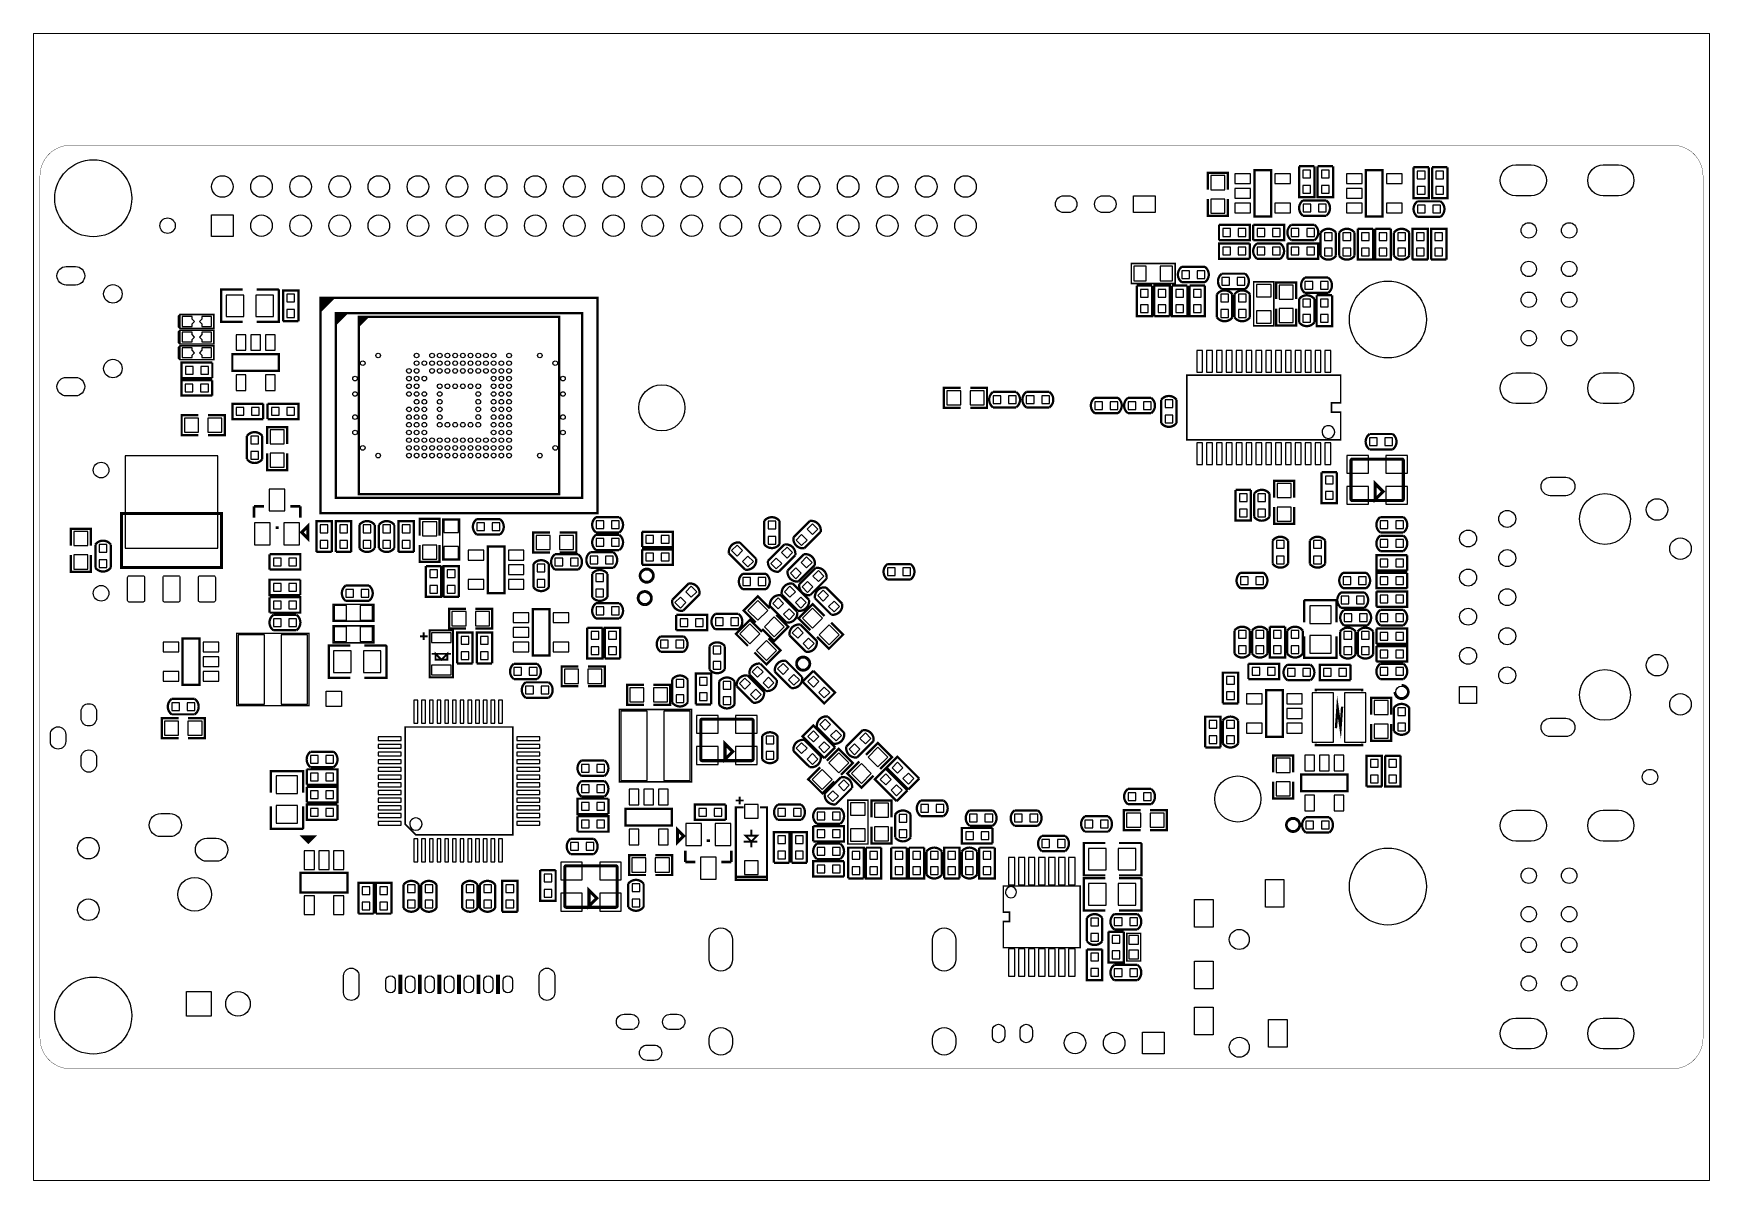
# Paper-space layout '布局1' of a CAD drawing. Extents: x 1.13 to 10.16, y 0.77 to 6.96.
# The model-space entities are those that its viewports show. They can reach past a viewport. Long polylines and large blocks are cut down to what shows.
import ezdxf

# ---------------------------------------------------------------- set-up
doc = ezdxf.new("R2010")
doc.units = 0
doc.header["$MEASUREMENT"] = 0
doc.layers.get('0').update_dxf_attribs({"linetype": 'CONTINUOUS'})
for name, color, linetype in [('BG_OUTLINE', 254, 'CONTINUOUS'), ('PG_SILKSCREEN_BOTTOM', 171, 'CONTINUOUS'), ('PIN_BOTTOM', 173, 'CONTINUOUS')]:
    doc.layers.add(name, color=color, linetype=linetype)

msp = doc.modelspace()

# ---------------------------------------------------------------- linework, layer by layer
at = {"layer": 'BG_OUTLINE'}
msp.add_lwpolyline([(472.441, 393.701, 0.787, 0.787, 0), (4566.929, 393.701, 0.787, 0.787, 0.414214), (4645.669, 472.441, 0.787, 0.787, 0), (4645.669, 2677.165, 0.787, 0.787, 0.414216), (4566.929, 2755.906, 0.787, 0.787, 0), (472.441, 2755.906, 0.787, 0.787, 0.414215), (393.701, 2677.165, 0.787, 0.787, 0), (393.701, 472.441, 0.787, 0.787, 0.414214), (472.441, 393.701, 0.787, 0.787, 0)], format="xyseb", dxfattribs=at)
at = {"layer": 'PG_SILKSCREEN_BOTTOM'}
for points in [[(3612.819, 2701.87, 5.909, 5.909, 0), (3652.181, 2701.87, 5.909, 5.909, 0)], [(3652.181, 2701.87, 5.909, 5.909, 0), (3652.181, 2623.13, 5.909, 5.909, 0), (3612.819, 2623.13, 5.909, 5.909, 0), (3612.819, 2701.87, 5.909, 5.909, 0)], [(3660.319, 2701.87, 5.909, 5.909, 0), (3699.681, 2701.87, 5.909, 5.909, 0)], [(3699.681, 2701.87, 5.909, 5.909, 0), (3699.681, 2623.13, 5.909, 5.909, 0), (3660.319, 2623.13, 5.909, 5.909, 0), (3660.319, 2701.87, 5.909, 5.909, 0)], [(3905.319, 2699.37, 5.909, 5.909, 0), (3944.681, 2699.37, 5.909, 5.909, 0)], [(3944.681, 2699.37, 5.909, 5.909, 0), (3944.681, 2620.63, 5.909, 5.909, 0), (3905.319, 2620.63, 5.909, 5.909, 0), (3905.319, 2699.37, 5.909, 5.909, 0)], [(3952.819, 2699.37, 5.909, 5.909, 0), (3992.181, 2699.37, 5.909, 5.909, 0)], [(3992.181, 2699.37, 5.909, 5.909, 0), (3992.181, 2620.63, 5.909, 5.909, 0), (3952.819, 2620.63, 5.909, 5.909, 0), (3952.819, 2699.37, 5.909, 5.909, 0)], [(3430.5, 2642, 5.909, 5.909, 0), (3430.5, 2685, 5.909, 5.909, 0), (3379.5, 2685, 5.909, 5.909, 0), (3379.5, 2642, 5.909, 5.909, 0)], [(3498.5, 2573, 5.906, 5.906, 0), (3541.5, 2573, 5.906, 5.906, 0), (3541.5, 2692, 5.906, 5.906, 0), (3498.5, 2692, 5.906, 5.906, 0), (3498.5, 2573, 5.906, 5.906, 0)], [(3783.5, 2573, 5.906, 5.906, 0), (3826.5, 2573, 5.906, 5.906, 0), (3826.5, 2692, 5.906, 5.906, 0), (3783.5, 2692, 5.906, 5.906, 0), (3783.5, 2573, 5.906, 5.906, 0)], [(3430.5, 2618, 5.909, 5.909, 0), (3430.5, 2575, 5.909, 5.909, 0), (3379.5, 2575, 5.909, 5.909, 0), (3379.5, 2618, 5.909, 5.909, 0)], [(3622.969, 2575.319, 5.909, 5.909, -0.503884), (3622.969, 2614.681, 5.909, 5.909, 0)], [(3622.969, 2614.681, 5.909, 5.909, 0), (3682.031, 2614.681, 5.909, 5.909, 0)], [(3682.031, 2575.319, 5.909, 5.909, 0.504956), (3682.031, 2614.681, 5.909, 5.909, 0)], [(3915.469, 2572.819, 5.909, 5.909, -0.503884), (3915.469, 2612.181, 5.909, 5.909, 0)], [(3915.469, 2612.181, 5.909, 5.909, 0), (3974.531, 2612.181, 5.909, 5.909, 0)], [(3974.531, 2572.819, 5.909, 5.909, 0.504956), (3974.531, 2612.181, 5.909, 5.909, 0)], [(3682.031, 2575.319, 5.909, 5.909, 0), (3622.969, 2575.319, 5.909, 5.909, 0)], [(3974.531, 2572.819, 5.909, 5.909, 0), (3915.469, 2572.819, 5.909, 5.909, 0)], [(3408.13, 2512.819, 5.909, 5.909, 0), (3408.13, 2552.181, 5.909, 5.909, 0)], [(3408.13, 2552.181, 5.909, 5.909, 0), (3486.87, 2552.181, 5.909, 5.909, 0), (3486.87, 2512.819, 5.909, 5.909, 0), (3408.13, 2512.819, 5.909, 5.909, 0)], [(3495.63, 2512.819, 5.909, 5.909, 0), (3495.63, 2552.181, 5.909, 5.909, 0)], [(3495.63, 2552.181, 5.909, 5.909, 0), (3574.37, 2552.181, 5.909, 5.909, 0), (3574.37, 2512.819, 5.909, 5.909, 0), (3495.63, 2512.819, 5.909, 5.909, 0)], [(3592.969, 2512.819, 5.909, 5.909, -0.503898), (3592.969, 2552.181, 5.909, 5.909, 0)], [(3592.969, 2552.181, 5.909, 5.909, 0), (3652.031, 2552.181, 5.909, 5.909, 0)], [(3652.031, 2512.819, 5.909, 5.909, 0.504942), (3652.031, 2552.181, 5.909, 5.909, 0)], [(3707.181, 2532.031, 5.909, 5.909, 0.504956), (3667.819, 2532.031, 5.909, 5.909, 0)], [(3667.819, 2472.969, 5.909, 5.909, 0), (3667.819, 2532.031, 5.909, 5.909, 0)], [(3707.181, 2532.031, 5.909, 5.909, 0), (3707.181, 2472.969, 5.909, 5.909, 0)], [(3754.681, 2532.031, 5.909, 5.909, 0.50494), (3715.319, 2532.031, 5.909, 5.909, 0)], [(3715.319, 2472.969, 5.909, 5.909, 0), (3715.319, 2532.031, 5.909, 5.909, 0)], [(3754.681, 2532.031, 5.909, 5.909, 0), (3754.681, 2472.969, 5.909, 5.909, 0)], [(3762.819, 2541.87, 5.909, 5.909, 0), (3802.181, 2541.87, 5.909, 5.909, 0)], [(3802.181, 2541.87, 5.909, 5.909, 0), (3802.181, 2463.13, 5.909, 5.909, 0), (3762.819, 2463.13, 5.909, 5.909, 0), (3762.819, 2541.87, 5.909, 5.909, 0)], [(3807.819, 2541.87, 5.909, 5.909, 0), (3847.181, 2541.87, 5.909, 5.909, 0)], [(3847.181, 2541.87, 5.909, 5.909, 0), (3847.181, 2463.13, 5.909, 5.909, 0), (3807.819, 2463.13, 5.909, 5.909, 0), (3807.819, 2541.87, 5.909, 5.909, 0)], [(3894.681, 2532.031, 5.909, 5.909, 0.504956), (3855.319, 2532.031, 5.909, 5.909, 0)], [(3855.319, 2472.969, 5.909, 5.909, 0), (3855.319, 2532.031, 5.909, 5.909, 0)], [(3894.681, 2532.031, 5.909, 5.909, 0), (3894.681, 2472.969, 5.909, 5.909, 0)], [(3902.819, 2463.13, 5.909, 5.909, 0), (3902.819, 2541.87, 5.909, 5.909, 0), (3942.181, 2541.87, 5.909, 5.909, 0), (3942.181, 2463.13, 5.909, 5.909, 0)], [(3950.319, 2463.13, 5.909, 5.909, 0), (3950.319, 2541.87, 5.909, 5.909, 0), (3989.681, 2541.87, 5.909, 5.909, 0), (3989.681, 2463.13, 5.909, 5.909, 0)], [(3486.87, 2465.319, 5.909, 5.909, 0), (3408.13, 2465.319, 5.909, 5.909, 0), (3408.13, 2504.681, 5.909, 5.909, 0), (3486.87, 2504.681, 5.909, 5.909, 0)], [(3486.87, 2504.681, 5.909, 5.909, 0), (3486.87, 2465.319, 5.909, 5.909, 0)], [(3505.469, 2504.681, 5.909, 5.909, 0.50494), (3505.469, 2465.319, 5.909, 5.909, 0)], [(3505.469, 2504.681, 5.909, 5.909, 0), (3564.531, 2504.681, 5.909, 5.909, 0)], [(3564.531, 2504.681, 5.909, 5.909, -0.5039), (3564.531, 2465.319, 5.909, 5.909, 0)], [(3583.13, 2465.319, 5.909, 5.909, 0), (3583.13, 2504.681, 5.909, 5.909, 0)], [(3583.13, 2504.681, 5.909, 5.909, 0), (3661.87, 2504.681, 5.909, 5.909, 0), (3661.87, 2465.319, 5.909, 5.909, 0), (3583.13, 2465.319, 5.909, 5.909, 0)], [(3652.031, 2512.819, 5.909, 5.909, 0), (3592.969, 2512.819, 5.909, 5.909, 0)], [(3183.898, 2401.909, 3.937, 3.937, 0), (3296.102, 2401.909, 3.937, 3.937, 0), (3296.102, 2453.091, 3.937, 3.937, 0), (3183.898, 2453.091, 3.937, 3.937, 0), (3183.898, 2401.909, 3.937, 3.937, 0)], [(3312.969, 2405.319, 5.909, 5.909, -0.503884), (3312.969, 2444.681, 5.909, 5.909, 0)], [(3312.969, 2444.681, 5.909, 5.909, 0), (3372.031, 2444.681, 5.909, 5.909, 0)], [(3372.031, 2405.319, 5.909, 5.909, 0.504956), (3372.031, 2444.681, 5.909, 5.909, 0)], [(3564.531, 2465.319, 5.909, 5.909, 0), (3505.469, 2465.319, 5.909, 5.909, 0)], [(3707.181, 2472.969, 5.909, 5.909, -0.503884), (3667.819, 2472.969, 5.909, 5.909, 0)], [(3754.681, 2472.969, 5.909, 5.909, -0.5039), (3715.319, 2472.969, 5.909, 5.909, 0)], [(3894.681, 2472.969, 5.909, 5.909, -0.503884), (3855.319, 2472.969, 5.909, 5.909, 0)], [(3942.181, 2463.13, 5.909, 5.909, 0), (3902.819, 2463.13, 5.909, 5.909, 0)], [(3989.681, 2463.13, 5.909, 5.909, 0), (3950.319, 2463.13, 5.909, 5.909, 0)], [(3197.819, 2396.87, 5.909, 5.909, 0), (3237.181, 2396.87, 5.909, 5.909, 0)], [(3237.181, 2396.87, 5.909, 5.909, 0), (3237.181, 2318.13, 5.909, 5.909, 0), (3197.819, 2318.13, 5.909, 5.909, 0), (3197.819, 2396.87, 5.909, 5.909, 0)], [(3242.819, 2318.13, 5.909, 5.909, 0), (3242.819, 2396.87, 5.909, 5.909, 0), (3282.181, 2396.87, 5.909, 5.909, 0), (3282.181, 2318.13, 5.909, 5.909, 0)], [(3287.819, 2396.87, 5.909, 5.909, 0), (3327.181, 2396.87, 5.909, 5.909, 0)], [(3327.181, 2396.87, 5.909, 5.909, 0), (3327.181, 2318.13, 5.909, 5.909, 0), (3287.819, 2318.13, 5.909, 5.909, 0), (3287.819, 2396.87, 5.909, 5.909, 0)], [(3372.031, 2405.319, 5.909, 5.909, 0), (3312.969, 2405.319, 5.909, 5.909, 0)], [(3332.819, 2396.87, 5.909, 5.909, 0), (3372.181, 2396.87, 5.909, 5.909, 0)], [(3372.181, 2396.87, 5.909, 5.909, 0), (3372.181, 2318.13, 5.909, 5.909, 0), (3332.819, 2318.13, 5.909, 5.909, 0), (3332.819, 2396.87, 5.909, 5.909, 0)], [(3415.469, 2427.181, 5.909, 5.909, 0.504938), (3415.469, 2387.819, 5.909, 5.909, 0)], [(3415.469, 2427.181, 5.909, 5.909, 0), (3474.531, 2427.181, 5.909, 5.909, 0)], [(3474.531, 2427.181, 5.909, 5.909, -0.503902), (3474.531, 2387.819, 5.909, 5.909, 0)], [(3548.091, 2293.898, 3.937, 3.937, 0), (3548.091, 2406.102, 3.937, 3.937, 0), (3496.909, 2406.102, 3.937, 3.937, 0), (3496.909, 2293.898, 3.937, 3.937, 0), (3548.091, 2293.898, 3.937, 3.937, 0)], [(3554.5, 2362, 5.909, 5.909, 0), (3554.5, 2405, 5.909, 5.909, 0), (3605.5, 2405, 5.909, 5.909, 0), (3605.5, 2362, 5.909, 5.909, 0)], [(3627.969, 2377.819, 5.909, 5.909, -0.503886), (3627.969, 2417.181, 5.909, 5.909, 0)], [(3627.969, 2417.181, 5.909, 5.909, 0), (3687.031, 2417.181, 5.909, 5.909, 0)], [(3687.031, 2377.819, 5.909, 5.909, 0.504954), (3687.031, 2417.181, 5.909, 5.909, 0)], [(912.28, 2386.339, 5.909, 5.909, 0), (857.161, 2386.339, 5.909, 5.909, 0), (857.161, 2303.661, 5.909, 5.909, 0), (912.28, 2303.661, 5.909, 5.909, 0)], [(947.72, 2386.339, 5.909, 5.909, 0), (1002.839, 2386.339, 5.909, 5.909, 0), (1004.799, 2384.37, 5.909, 5.909, 0), (1004.799, 2303.661, 5.909, 5.909, 0), (947.72, 2303.661, 5.909, 5.909, 0)], [(1015.319, 2305.63, 5.909, 5.909, 0), (1015.319, 2384.37, 5.909, 5.909, 0), (1054.681, 2384.37, 5.909, 5.909, 0), (1054.681, 2305.63, 5.909, 5.909, 0)], [(1110.701, 2365.598, 6, 6, 0), (1110.701, 1814.402, 6, 6, 0), (1819.402, 1814.402, 6, 6, 0), (1819.402, 2365.598, 6, 6, 0), (1110.701, 2365.598, 6, 6, 0)], [(1111, 2332, 6, 6, 0), (1144, 2365, 6, 6, 0), (1140, 2365, 6, 6, 0), (1113, 2338, 6, 6, 0), (1113, 2342, 6, 6, 0), (1135, 2364, 6, 6, 0), (1130, 2364, 6, 6, 0), (1112, 2346, 6, 6, 0), (1112, 2351, 6, 6, 0), (1126, 2365, 6, 6, 0), (1120, 2365, 6, 6, 0), (1112, 2357, 6, 6, 0), (1112, 2360, 6, 6, 0), (1117, 2365, 6, 6, 0)], [(3442.181, 2374.531, 5.909, 5.909, 0.504941), (3402.819, 2374.531, 5.909, 5.909, 0)], [(3402.819, 2315.469, 5.909, 5.909, 0), (3402.819, 2374.531, 5.909, 5.909, 0)], [(3474.531, 2387.819, 5.909, 5.909, 0), (3415.469, 2387.819, 5.909, 5.909, 0)], [(3442.181, 2374.531, 5.909, 5.909, 0), (3442.181, 2315.469, 5.909, 5.909, 0)], [(3487.181, 2374.531, 5.909, 5.909, 0.504956), (3447.819, 2374.531, 5.909, 5.909, 0)], [(3447.819, 2315.469, 5.909, 5.909, 0), (3447.819, 2374.531, 5.909, 5.909, 0)], [(3487.181, 2374.531, 5.909, 5.909, 0), (3487.181, 2315.469, 5.909, 5.909, 0)], [(3612.819, 2362.031, 5.909, 5.909, -0.503886), (3652.181, 2362.031, 5.909, 5.909, 0)], [(3612.819, 2302.969, 5.909, 5.909, 0), (3612.819, 2362.031, 5.909, 5.909, 0)], [(3687.031, 2377.819, 5.909, 5.909, 0), (3627.969, 2377.819, 5.909, 5.909, 0)], [(3652.181, 2362.031, 5.909, 5.909, 0), (3652.181, 2302.969, 5.909, 5.909, 0)], [(3657.819, 2371.87, 5.909, 5.909, 0), (3697.181, 2371.87, 5.909, 5.909, 0)], [(3697.181, 2371.87, 5.909, 5.909, 0), (3697.181, 2293.13, 5.909, 5.909, 0), (3657.819, 2293.13, 5.909, 5.909, 0), (3657.819, 2371.87, 5.909, 5.909, 0)], [(751.693, 2287.283, 3.937, 3.937, 0), (751.693, 2322.717, 3.937, 3.937, 0), (838.307, 2322.717, 3.937, 3.937, 0), (838.307, 2287.283, 3.937, 3.937, 0), (751.693, 2287.283, 3.937, 3.937, 0), (747.756, 2291.22, 3.937, 3.937, 0), (747.756, 2318.78, 3.937, 3.937, 0), (751.693, 2322.717, 3.937, 3.937, 0)], [(1150, 2298.701, 6, 6, 0), (1177.598, 2326.201, 6, 6, 0), (1169.701, 2326.201, 6, 6, 0), (1150, 2306.5, 6, 6, 0), (1150, 2314.402, 6, 6, 0), (1161.902, 2326.201, 6, 6, 0), (1157.902, 2326.201, 6, 6, 0), (1150, 2318.299, 6, 6, 0)], [(1780, 2326.201, 6, 6, 0), (1780, 1853.799, 6, 6, 0), (1150, 1853.799, 6, 6, 0), (1150, 2326.201, 6, 6, 0), (1780, 2326.201, 6, 6, 0)], [(1209, 2316.5, 6, 6, 0), (1209, 1863.5, 6, 6, 0), (1721, 1863.5, 6, 6, 0), (1721, 2316.5, 6, 6, 0), (1209, 2316.5, 6, 6, 0)], [(1210, 2301, 6, 6, 0), (1210, 2302, 6, 6, 0), (1224, 2316, 6, 6, 0)], [(1210, 2295, 6, 6, 0), (1231, 2316, 6, 6, 0)], [(1210, 2307, 6, 6, 0), (1210, 2308, 6, 6, 0), (1217, 2315, 6, 6, 0)], [(3282.181, 2318.13, 5.909, 5.909, 0), (3242.819, 2318.13, 5.909, 5.909, 0)], [(3442.181, 2315.469, 5.909, 5.909, -0.503898), (3402.819, 2315.469, 5.909, 5.909, 0)], [(3487.181, 2315.469, 5.909, 5.909, -0.503884), (3447.819, 2315.469, 5.909, 5.909, 0)], [(3554.5, 2338, 5.909, 5.909, 0), (3554.5, 2295, 5.909, 5.909, 0), (3605.5, 2295, 5.909, 5.909, 0), (3605.5, 2338, 5.909, 5.909, 0)], [(751.693, 2247.283, 3.937, 3.937, 0), (751.693, 2282.717, 3.937, 3.937, 0), (838.307, 2282.717, 3.937, 3.937, 0), (838.307, 2247.283, 3.937, 3.937, 0), (751.693, 2247.283, 3.937, 3.937, 0), (747.756, 2251.22, 3.937, 3.937, 0), (747.756, 2278.78, 3.937, 3.937, 0), (751.693, 2282.717, 3.937, 3.937, 0)], [(1054.681, 2305.63, 5.909, 5.909, 0), (1015.319, 2305.63, 5.909, 5.909, 0)], [(3612.819, 2302.969, 5.909, 5.909, 0.504954), (3652.181, 2302.969, 5.909, 5.909, 0)], [(751.693, 2207.283, 3.937, 3.937, 0), (751.693, 2242.717, 3.937, 3.937, 0), (838.307, 2242.717, 3.937, 3.937, 0), (838.307, 2207.283, 3.937, 3.937, 0), (751.693, 2207.283, 3.937, 3.937, 0), (747.756, 2211.22, 3.937, 3.937, 0), (747.756, 2238.78, 3.937, 3.937, 0), (751.693, 2242.717, 3.937, 3.937, 0)], [(834.37, 2160.319, 5.909, 5.909, 0), (755.63, 2160.319, 5.909, 5.909, 0), (755.63, 2199.681, 5.909, 5.909, 0), (834.37, 2199.681, 5.909, 5.909, 0)], [(834.37, 2199.681, 5.909, 5.909, 0), (834.37, 2160.319, 5.909, 5.909, 0)], [(885.5, 2221.5, 5.906, 5.906, 0), (885.5, 2178.5, 5.906, 5.906, 0), (1004.5, 2178.5, 5.906, 5.906, 0), (1004.5, 2221.5, 5.906, 5.906, 0), (885.5, 2221.5, 5.906, 5.906, 0)], [(834.051, 2115.319, 5.909, 5.909, 0), (755.311, 2115.319, 5.909, 5.909, 0), (755.311, 2154.681, 5.909, 5.909, 0), (834.051, 2154.681, 5.909, 5.909, 0)], [(834.051, 2154.681, 5.909, 5.909, 0), (834.051, 2115.319, 5.909, 5.909, 0)], [(3719.35, 2073.189, 3.937, 3.937, 0), (3719.35, 2002.323, 3.937, 3.937, 0), (3325.65, 2002.323, 3.937, 3.937, 0), (3325.65, 2167.677, 3.937, 3.937, 0), (3719.35, 2167.677, 3.937, 3.937, 0), (3719.35, 2096.811, 3.937, 3.937, 0)], [(2748, 2084.5, 5.909, 5.909, 0), (2705, 2084.5, 5.909, 5.909, 0), (2705, 2135.5, 5.909, 5.909, 0), (2748, 2135.5, 5.909, 5.909, 0)], [(2772, 2084.5, 5.909, 5.909, 0), (2815, 2084.5, 5.909, 5.909, 0), (2815, 2135.5, 5.909, 5.909, 0), (2772, 2135.5, 5.909, 5.909, 0)], [(2830.468, 2124.681, 5.909, 5.909, 0.504935), (2830.468, 2085.319, 5.909, 5.909, 0)], [(2830.468, 2124.681, 5.909, 5.909, 0), (2889.531, 2124.681, 5.909, 5.909, 0)], [(2889.531, 2124.681, 5.909, 5.909, -0.503884), (2889.531, 2085.319, 5.909, 5.909, 0)], [(2915.468, 2124.681, 5.909, 5.909, 0.504935), (2915.468, 2085.319, 5.909, 5.909, 0)], [(2915.468, 2124.681, 5.909, 5.909, 0), (2974.531, 2124.681, 5.909, 5.909, 0)], [(2974.531, 2124.681, 5.909, 5.909, -0.503884), (2974.531, 2085.319, 5.909, 5.909, 0)], [(3090.469, 2109.681, 5.909, 5.909, 0.504944), (3090.469, 2070.319, 5.909, 5.909, 0)], [(3090.469, 2109.681, 5.909, 5.909, 0), (3149.532, 2109.681, 5.909, 5.909, 0)], [(3149.532, 2109.681, 5.909, 5.909, -0.503876), (3149.532, 2070.319, 5.909, 5.909, 0)], [(3175.468, 2109.681, 5.909, 5.909, 0.504935), (3175.468, 2070.319, 5.909, 5.909, 0)], [(3175.468, 2109.681, 5.909, 5.909, 0), (3234.531, 2109.681, 5.909, 5.909, 0)], [(3234.531, 2109.681, 5.909, 5.909, -0.503884), (3234.531, 2070.319, 5.909, 5.909, 0)], [(3260.319, 2104.531, 5.909, 5.909, -0.503884), (3299.681, 2104.531, 5.909, 5.909, 0)], [(3260.319, 2045.468, 5.909, 5.909, 0), (3260.319, 2104.531, 5.909, 5.909, 0)], [(3299.681, 2104.531, 5.909, 5.909, 0), (3299.681, 2045.468, 5.909, 5.909, 0)], [(3325.65, 2124.37, 3.937, 3.937, 0), (3325.65, 2045.63, 3.937, 3.937, 0)], [(3719.35, 2045.63, 3.937, 3.937, 0), (3719.35, 2073.189, 3.937, 3.937, 0), (3695.728, 2073.189, 3.937, 3.937, 0), (3695.728, 2096.811, 3.937, 3.937, 0), (3719.35, 2096.811, 3.937, 3.937, 0), (3719.35, 2124.37, 3.937, 3.937, 0)], [(799, 2065.5, 5.909, 5.909, 0), (756, 2065.5, 5.909, 5.909, 0), (756, 2014.5, 5.909, 5.909, 0), (799, 2014.5, 5.909, 5.909, 0)], [(823, 2065.5, 5.909, 5.909, 0), (866, 2065.5, 5.909, 5.909, 0), (866, 2014.5, 5.909, 5.909, 0), (823, 2014.5, 5.909, 5.909, 0)], [(964.37, 2055.319, 5.909, 5.909, 0), (885.63, 2055.319, 5.909, 5.909, 0), (885.63, 2094.681, 5.909, 5.909, 0), (964.37, 2094.681, 5.909, 5.909, 0)], [(964.37, 2094.681, 5.909, 5.909, 0), (964.37, 2055.319, 5.909, 5.909, 0)], [(975.63, 2055.319, 5.909, 5.909, 0), (975.63, 2094.681, 5.909, 5.909, 0)], [(975.63, 2094.681, 5.909, 5.909, 0), (1054.37, 2094.681, 5.909, 5.909, 0), (1054.37, 2055.319, 5.909, 5.909, 0), (975.63, 2055.319, 5.909, 5.909, 0)], [(2889.531, 2085.319, 5.909, 5.909, 0), (2830.468, 2085.319, 5.909, 5.909, 0)], [(2974.531, 2085.319, 5.909, 5.909, 0), (2915.468, 2085.319, 5.909, 5.909, 0)], [(3149.532, 2070.319, 5.909, 5.909, 0), (3090.469, 2070.319, 5.909, 5.909, 0)], [(3234.531, 2070.319, 5.909, 5.909, 0), (3175.468, 2070.319, 5.909, 5.909, 0)], [(922.819, 2012.031, 5.909, 5.909, -0.503884), (962.181, 2012.031, 5.909, 5.909, 0)], [(922.819, 1952.969, 5.909, 5.909, 0), (922.819, 2012.031, 5.909, 5.909, 0)], [(962.181, 2012.031, 5.909, 5.909, 0), (962.181, 1952.969, 5.909, 5.909, 0)], [(974.5, 1992, 5.909, 5.909, 0), (974.5, 2035, 5.909, 5.909, 0), (1025.5, 2035, 5.909, 5.909, 0), (1025.5, 1992, 5.909, 5.909, 0)], [(3260.319, 2045.468, 5.909, 5.909, 0.504935), (3299.681, 2045.468, 5.909, 5.909, 0)], [(3792.969, 1977.819, 5.909, 5.909, -0.503886), (3792.969, 2017.181, 5.909, 5.909, 0)], [(3792.969, 2017.181, 5.909, 5.909, 0), (3852.031, 2017.181, 5.909, 5.909, 0)], [(3852.031, 1977.819, 5.909, 5.909, 0.504954), (3852.031, 2017.181, 5.909, 5.909, 0)], [(3852.031, 1977.819, 5.909, 5.909, 0), (3792.969, 1977.819, 5.909, 5.909, 0)], [(922.819, 1952.969, 5.909, 5.909, 0.504956), (962.181, 1952.969, 5.909, 5.909, 0)], [(974.5, 1968, 5.909, 5.909, 0), (974.5, 1925, 5.909, 5.909, 0), (1025.5, 1925, 5.909, 5.909, 0), (1025.5, 1968, 5.909, 5.909, 0)], [(3745.571, 1850.791, 7.87, 7.87, 0), (3745.571, 1949.209, 7.87, 7.87, -0.414418), (3749.512, 1953.15, 7.87, 7.87, 0), (3875.488, 1953.15, 7.87, 7.87, -0.414427), (3879.429, 1949.209, 7.87, 7.87, 0), (3879.429, 1850.791, 7.87, 7.87, -0.414406), (3875.488, 1846.85, 7.87, 7.87, 0), (3749.512, 1846.85, 7.87, 7.87, -0.414397), (3745.571, 1850.791, 7.87, 7.87, 0)], [(3549.5, 1854.5, 5.909, 5.909, 0), (3549.5, 1897.5, 5.909, 5.909, 0), (3600.5, 1897.5, 5.909, 5.909, 0), (3600.5, 1854.5, 5.909, 5.909, 0)], [(3670.319, 1919.37, 5.909, 5.909, 0), (3709.681, 1919.37, 5.909, 5.909, 0)], [(3709.681, 1919.37, 5.909, 5.909, 0), (3709.681, 1840.63, 5.909, 5.909, 0), (3670.319, 1840.63, 5.909, 5.909, 0), (3670.319, 1919.37, 5.909, 5.909, 0)], [(3807.5, 1850, 8, 8, 0), (3807.5, 1890, 8, 8, 0), (3827.5, 1870, 8, 8, 0), (3807.5, 1850, 8, 8, 0)], [(3450.319, 1874.37, 5.909, 5.909, 0), (3489.681, 1874.37, 5.909, 5.909, 0)], [(3489.681, 1874.37, 5.909, 5.909, 0), (3489.681, 1795.63, 5.909, 5.909, 0), (3450.319, 1795.63, 5.909, 5.909, 0), (3450.319, 1874.37, 5.909, 5.909, 0)], [(3497.819, 1864.531, 5.909, 5.909, -0.503898), (3537.181, 1864.531, 5.909, 5.909, 0)], [(3497.819, 1805.469, 5.909, 5.909, 0), (3497.819, 1864.531, 5.909, 5.909, 0)], [(3537.181, 1864.531, 5.909, 5.909, 0), (3537.181, 1805.469, 5.909, 5.909, 0)], [(857.949, 1676.098, 7.87, 7.87, 0), (602.051, 1676.098, 7.87, 7.87, 0), (602.051, 1813.902, 7.87, 7.87, 0), (857.949, 1813.902, 7.87, 7.87, 0), (857.949, 1676.098, 7.87, 7.87, 0)], [(966.5, 1832.559, 7, 7, 0), (940.941, 1832.559, 7, 7, 0)], [(940.941, 1832.559, 7, 7, 0), (940.941, 1803.091, 7, 7, 0)], [(1059.059, 1832.559, 7, 7, 0), (1033.5, 1832.559, 7, 7, 0)], [(1059.059, 1803.091, 7, 7, 0), (1059.059, 1832.559, 7, 7, 0)], [(1364.5, 1757, 5.909, 5.909, 0), (1364.5, 1800, 5.909, 5.909, 0), (1415.5, 1800, 5.909, 5.909, 0), (1415.5, 1757, 5.909, 5.909, 0)], [(1423.346, 1695.335, 3.937, 3.937, 0), (1466.654, 1695.335, 3.937, 3.937, 0), (1466.654, 1799.665, 3.937, 3.937, 0), (1423.346, 1799.665, 3.937, 3.937, 0), (1423.346, 1695.335, 3.937, 3.937, 0)], [(1510.469, 1799.681, 5.909, 5.909, 0.504956), (1510.469, 1760.319, 5.909, 5.909, 0)], [(1510.469, 1799.681, 5.909, 5.909, 0), (1569.531, 1799.681, 5.909, 5.909, 0)], [(1569.531, 1799.681, 5.909, 5.909, -0.503884), (1569.531, 1760.319, 5.909, 5.909, 0)], [(1815.468, 1765.319, 5.909, 5.909, -0.503878), (1815.468, 1804.681, 5.909, 5.909, 0)], [(1815.468, 1804.681, 5.909, 5.909, 0), (1874.531, 1804.681, 5.909, 5.909, 0)], [(1874.531, 1765.319, 5.909, 5.909, 0.504941), (1874.531, 1804.681, 5.909, 5.909, 0)], [(2245.319, 1794.531, 5.909, 5.909, -0.503897), (2284.682, 1794.531, 5.909, 5.909, 0)], [(3497.819, 1805.469, 5.909, 5.909, 0.504941), (3537.181, 1805.469, 5.909, 5.909, 0)], [(3549.5, 1830.5, 5.909, 5.909, 0), (3549.5, 1787.5, 5.909, 5.909, 0), (3600.5, 1787.5, 5.909, 5.909, 0), (3600.5, 1830.5, 5.909, 5.909, 0)], [(3820.469, 1804.681, 5.909, 5.909, 0.504954), (3820.469, 1765.319, 5.909, 5.909, 0)], [(3820.469, 1804.681, 5.909, 5.909, 0), (3879.531, 1804.681, 5.909, 5.909, 0)], [(3879.531, 1804.681, 5.909, 5.909, -0.503886), (3879.531, 1765.319, 5.909, 5.909, 0)], [(472.382, 1731.854, 5.909, 5.909, 0), (472.382, 1774.854, 5.909, 5.909, 0), (523.382, 1774.854, 5.909, 5.909, 0), (523.382, 1731.854, 5.909, 5.909, 0)], [(1003.902, 1777.441, 7, 7, 0), (996.098, 1777.441, 7, 7, 0)], [(1062.988, 1765.63, 7.87, 7.87, 0), (1078.74, 1781.382, 7.87, 7.87, 0), (1078.74, 1749.882, 7.87, 7.87, 0), (1062.988, 1765.63, 7.87, 7.87, 0)], [(1100.319, 1715.63, 5.909, 5.909, 0), (1100.319, 1794.37, 5.909, 5.909, 0), (1139.681, 1794.37, 5.909, 5.909, 0), (1139.681, 1715.63, 5.909, 5.909, 0)], [(1150.319, 1715.63, 5.909, 5.909, 0), (1150.319, 1794.37, 5.909, 5.909, 0), (1189.681, 1794.37, 5.909, 5.909, 0), (1189.681, 1715.63, 5.909, 5.909, 0)], [(1249.681, 1784.531, 5.909, 5.909, 0.504941), (1210.319, 1784.531, 5.909, 5.909, 0)], [(1210.319, 1725.469, 5.909, 5.909, 0), (1210.319, 1784.531, 5.909, 5.909, 0)], [(1249.681, 1784.531, 5.909, 5.909, 0), (1249.681, 1725.469, 5.909, 5.909, 0)], [(1299.681, 1784.531, 5.909, 5.909, 0.504956), (1260.319, 1784.531, 5.909, 5.909, 0)], [(1260.319, 1725.469, 5.909, 5.909, 0), (1260.319, 1784.531, 5.909, 5.909, 0)], [(1299.681, 1784.531, 5.909, 5.909, 0), (1299.681, 1725.469, 5.909, 5.909, 0)], [(1310.319, 1715.63, 5.909, 5.909, 0), (1310.319, 1794.37, 5.909, 5.909, 0), (1349.681, 1794.37, 5.909, 5.909, 0), (1349.681, 1715.63, 5.909, 5.909, 0)], [(1569.531, 1760.319, 5.909, 5.909, 0), (1510.469, 1760.319, 5.909, 5.909, 0)], [(1698, 1765.5, 5.909, 5.909, 0), (1655, 1765.5, 5.909, 5.909, 0), (1655, 1714.5, 5.909, 5.909, 0), (1698, 1714.5, 5.909, 5.909, 0)], [(1722, 1765.5, 5.909, 5.909, 0), (1765, 1765.5, 5.909, 5.909, 0), (1765, 1714.5, 5.909, 5.909, 0), (1722, 1714.5, 5.909, 5.909, 0)], [(1815.469, 1759.681, 5.909, 5.909, 0.504956), (1815.469, 1720.319, 5.909, 5.909, 0)], [(1874.531, 1765.319, 5.909, 5.909, 0), (1815.468, 1765.319, 5.909, 5.909, 0)], [(1815.469, 1759.681, 5.909, 5.909, 0), (1874.531, 1759.681, 5.909, 5.909, 0)], [(1874.531, 1759.681, 5.909, 5.909, -0.503884), (1874.531, 1720.319, 5.909, 5.909, 0)], [(1933.13, 1727.819, 5.909, 5.909, 0), (1933.13, 1767.181, 5.909, 5.909, 0)], [(1933.13, 1767.181, 5.909, 5.909, 0), (2011.87, 1767.181, 5.909, 5.909, 0), (2011.87, 1727.819, 5.909, 5.909, 0), (1933.13, 1727.819, 5.909, 5.909, 0)], [(2245.319, 1735.468, 5.909, 5.909, 0), (2245.319, 1794.531, 5.909, 5.909, 0)], [(2284.682, 1794.531, 5.909, 5.909, 0), (2284.682, 1735.468, 5.909, 5.909, 0)], [(2320.201, 1753.034, 5.909, 5.909, 0), (2361.965, 1794.798, 5.909, 5.909, 0)], [(2389.798, 1766.965, 5.909, 5.909, 0), (2348.034, 1725.201, 5.909, 5.909, 0)], [(2361.965, 1794.798, 5.909, 5.909, -0.503884), (2389.798, 1766.965, 5.909, 5.909, 0)], [(3545.319, 1744.531, 5.909, 5.909, -0.503884), (3584.681, 1744.531, 5.909, 5.909, 0)], [(3640.319, 1744.531, 5.909, 5.909, -0.503884), (3679.681, 1744.531, 5.909, 5.909, 0)], [(3820.469, 1717.819, 5.909, 5.909, -0.503889), (3820.469, 1757.181, 5.909, 5.909, 0)], [(3879.531, 1765.319, 5.909, 5.909, 0), (3820.469, 1765.319, 5.909, 5.909, 0)], [(3820.469, 1757.181, 5.909, 5.909, 0), (3879.531, 1757.181, 5.909, 5.909, 0)], [(3879.531, 1717.819, 5.909, 5.909, 0.504951), (3879.531, 1757.181, 5.909, 5.909, 0)], [(535.319, 1734.531, 5.909, 5.909, -0.503884), (574.681, 1734.531, 5.909, 5.909, 0)], [(535.319, 1675.469, 5.909, 5.909, 0), (535.319, 1734.531, 5.909, 5.909, 0)], [(574.681, 1734.531, 5.909, 5.909, 0), (574.681, 1675.469, 5.909, 5.909, 0)], [(1139.681, 1715.63, 5.909, 5.909, 0), (1100.319, 1715.63, 5.909, 5.909, 0)], [(1189.681, 1715.63, 5.909, 5.909, 0), (1150.319, 1715.63, 5.909, 5.909, 0)], [(1249.681, 1725.469, 5.909, 5.909, -0.503898), (1210.319, 1725.469, 5.909, 5.909, 0)], [(1299.681, 1725.469, 5.909, 5.909, -0.503884), (1260.319, 1725.469, 5.909, 5.909, 0)], [(1349.681, 1715.63, 5.909, 5.909, 0), (1310.319, 1715.63, 5.909, 5.909, 0)], [(1364.5, 1733, 5.909, 5.909, 0), (1364.5, 1690, 5.909, 5.909, 0), (1415.5, 1690, 5.909, 5.909, 0), (1415.5, 1733, 5.909, 5.909, 0)], [(1581.5, 1729.5, 5.906, 5.906, 0), (1538.5, 1729.5, 5.906, 5.906, 0), (1538.5, 1610.5, 5.906, 5.906, 0), (1581.5, 1610.5, 5.906, 5.906, 0), (1581.5, 1729.5, 5.906, 5.906, 0)], [(1800.469, 1675.319, 5.909, 5.909, -0.503897), (1800.469, 1714.682, 5.909, 5.909, 0)], [(1800.469, 1714.682, 5.909, 5.909, 0), (1859.532, 1714.682, 5.909, 5.909, 0)], [(1874.531, 1720.319, 5.909, 5.909, 0), (1815.469, 1720.319, 5.909, 5.909, 0)], [(1859.532, 1675.319, 5.909, 5.909, 0.504947), (1859.532, 1714.682, 5.909, 5.909, 0)], [(1933.13, 1682.819, 5.909, 5.909, 0), (1933.13, 1722.181, 5.909, 5.909, 0)], [(1933.13, 1722.181, 5.909, 5.909, 0), (2011.87, 1722.181, 5.909, 5.909, 0), (2011.87, 1682.819, 5.909, 5.909, 0), (1933.13, 1682.819, 5.909, 5.909, 0)], [(2155.202, 1711.965, 5.909, 5.909, -0.503903), (2183.036, 1739.799, 5.909, 5.909, 0)], [(2196.966, 1670.201, 5.909, 5.909, 0), (2155.202, 1711.965, 5.909, 5.909, 0)], [(2183.036, 1739.799, 5.909, 5.909, 0), (2224.8, 1698.035, 5.909, 5.909, 0)], [(2245.319, 1735.468, 5.909, 5.909, 0.504947), (2284.682, 1735.468, 5.909, 5.909, 0)], [(2255.201, 1693.034, 5.909, 5.909, 0), (2296.965, 1734.798, 5.909, 5.909, 0)], [(2296.965, 1734.798, 5.909, 5.909, -0.503883), (2324.798, 1706.965, 5.909, 5.909, 0)], [(2320.201, 1753.034, 5.909, 5.909, 0.504928), (2348.034, 1725.201, 5.909, 5.909, 0)], [(3545.319, 1685.469, 5.909, 5.909, 0), (3545.319, 1744.531, 5.909, 5.909, 0)], [(3584.681, 1744.531, 5.909, 5.909, 0), (3584.681, 1685.469, 5.909, 5.909, 0)], [(3640.319, 1685.469, 5.909, 5.909, 0), (3640.319, 1744.531, 5.909, 5.909, 0)], [(3679.681, 1744.531, 5.909, 5.909, 0), (3679.681, 1685.469, 5.909, 5.909, 0)], [(3879.531, 1717.819, 5.909, 5.909, 0), (3820.469, 1717.819, 5.909, 5.909, 0)], [(472.382, 1707.854, 5.909, 5.909, 0), (472.382, 1664.854, 5.909, 5.909, 0), (523.382, 1664.854, 5.909, 5.909, 0), (523.382, 1707.854, 5.909, 5.909, 0)], [(535.319, 1675.469, 5.909, 5.909, 0.504956), (574.681, 1675.469, 5.909, 5.909, 0)], [(980.63, 1670.319, 5.909, 5.909, 0), (980.63, 1709.681, 5.909, 5.909, 0)], [(980.63, 1709.681, 5.909, 5.909, 0), (1059.37, 1709.681, 5.909, 5.909, 0), (1059.37, 1670.319, 5.909, 5.909, 0), (980.63, 1670.319, 5.909, 5.909, 0)], [(1380.319, 1679.37, 5.909, 5.909, 0), (1419.681, 1679.37, 5.909, 5.909, 0)], [(1419.681, 1679.37, 5.909, 5.909, 0), (1419.681, 1600.63, 5.909, 5.909, 0), (1380.319, 1600.63, 5.909, 5.909, 0), (1380.319, 1679.37, 5.909, 5.909, 0)], [(1425.319, 1600.63, 5.909, 5.909, 0), (1425.319, 1679.37, 5.909, 5.909, 0), (1464.681, 1679.37, 5.909, 5.909, 0), (1464.681, 1600.63, 5.909, 5.909, 0)], [(1694.681, 1684.531, 5.909, 5.909, 0.504956), (1655.319, 1684.531, 5.909, 5.909, 0)], [(1655.319, 1625.469, 5.909, 5.909, 0), (1655.319, 1684.531, 5.909, 5.909, 0)], [(1694.681, 1684.531, 5.909, 5.909, 0), (1694.681, 1625.469, 5.909, 5.909, 0)], [(1710.469, 1670.319, 5.909, 5.909, -0.503884), (1710.469, 1709.681, 5.909, 5.909, 0)], [(1710.469, 1709.681, 5.909, 5.909, 0), (1769.531, 1709.681, 5.909, 5.909, 0)], [(1769.531, 1670.319, 5.909, 5.909, 0), (1710.469, 1670.319, 5.909, 5.909, 0)], [(1769.531, 1670.319, 5.909, 5.909, 0.504956), (1769.531, 1709.681, 5.909, 5.909, 0)], [(1859.532, 1675.319, 5.909, 5.909, 0), (1800.469, 1675.319, 5.909, 5.909, 0)], [(1805.319, 1659.531, 5.909, 5.909, -0.503884), (1844.681, 1659.531, 5.909, 5.909, 0)], [(1945, 1673, 5, 5, 0.414209), (1927, 1655, 5, 5, 0.414213), (1945, 1637, 5, 5, 0.414218), (1963, 1655, 5, 5, 0.414214), (1945, 1673, 5, 5, 0)], [(2196.966, 1670.201, 5.909, 5.909, 0.504943), (2224.8, 1698.035, 5.909, 5.909, 0)], [(2255.201, 1693.034, 5.909, 5.909, 0.504929), (2283.034, 1665.201, 5.909, 5.909, 0)], [(2324.798, 1706.965, 5.909, 5.909, 0), (2283.034, 1665.201, 5.909, 5.909, 0)], [(2305.202, 1668.035, 5.909, 5.909, 0), (2346.966, 1709.799, 5.909, 5.909, 0)], [(2374.799, 1681.966, 5.909, 5.909, 0), (2333.035, 1640.202, 5.909, 5.909, 0)], [(2335.201, 1633.034, 5.909, 5.909, 0), (2376.965, 1674.798, 5.909, 5.909, 0)], [(2374.799, 1681.966, 5.909, 5.909, 0.504929), (2346.966, 1709.799, 5.909, 5.909, 0)], [(2404.798, 1646.965, 5.909, 5.909, 0.504943), (2376.965, 1674.798, 5.909, 5.909, 0)], [(2560.468, 1684.681, 5.909, 5.909, 0.504935), (2560.468, 1645.319, 5.909, 5.909, 0)], [(2560.468, 1684.681, 5.909, 5.909, 0), (2619.531, 1684.681, 5.909, 5.909, 0)], [(2619.531, 1684.681, 5.909, 5.909, -0.503884), (2619.531, 1645.319, 5.909, 5.909, 0)], [(3545.319, 1685.469, 5.909, 5.909, 0.504956), (3584.681, 1685.469, 5.909, 5.909, 0)], [(3640.319, 1685.469, 5.909, 5.909, 0.504956), (3679.681, 1685.469, 5.909, 5.909, 0)], [(3889.37, 1667.819, 5.909, 5.909, 0), (3810.63, 1667.819, 5.909, 5.909, 0), (3810.63, 1707.181, 5.909, 5.909, 0), (3889.37, 1707.181, 5.909, 5.909, 0)], [(3889.37, 1707.181, 5.909, 5.909, 0), (3889.37, 1667.819, 5.909, 5.909, 0)], [(1059.37, 1605.319, 5.909, 5.909, 0), (980.63, 1605.319, 5.909, 5.909, 0), (980.63, 1644.681, 5.909, 5.909, 0), (1059.37, 1644.681, 5.909, 5.909, 0)], [(1059.37, 1644.681, 5.909, 5.909, 0), (1059.37, 1605.319, 5.909, 5.909, 0)], [(1175.469, 1590.319, 5.909, 5.909, -0.503884), (1175.469, 1629.681, 5.909, 5.909, 0)], [(1175.469, 1629.681, 5.909, 5.909, 0), (1234.531, 1629.681, 5.909, 5.909, 0)], [(1234.531, 1590.319, 5.909, 5.909, 0.504956), (1234.531, 1629.681, 5.909, 5.909, 0)], [(1694.681, 1625.469, 5.909, 5.909, -0.503884), (1655.319, 1625.469, 5.909, 5.909, 0)], [(1805.319, 1600.468, 5.909, 5.909, 0), (1805.319, 1659.531, 5.909, 5.909, 0)], [(1844.681, 1659.531, 5.909, 5.909, 0), (1844.681, 1600.468, 5.909, 5.909, 0)], [(2010.202, 1593.035, 5.909, 5.909, 0), (2051.965, 1634.798, 5.909, 5.909, 0)], [(2051.965, 1634.798, 5.909, 5.909, -0.503884), (2079.798, 1606.965, 5.909, 5.909, 0)], [(2190.469, 1620.319, 5.909, 5.909, -0.503886), (2190.469, 1659.681, 5.909, 5.909, 0)], [(2190.469, 1659.681, 5.909, 5.909, 0), (2249.532, 1659.681, 5.909, 5.909, 0)], [(2249.532, 1620.319, 5.909, 5.909, 0.504933), (2249.532, 1659.681, 5.909, 5.909, 0)], [(2318.034, 1634.799, 5.909, 5.909, 0.504928), (2290.201, 1606.966, 5.909, 5.909, 0)], [(2333.035, 1640.202, 5.909, 5.909, -0.503883), (2305.202, 1668.035, 5.909, 5.909, 0)], [(2318.034, 1634.799, 5.909, 5.909, 0), (2359.798, 1593.035, 5.909, 5.909, 0)], [(2363.034, 1605.201, 5.909, 5.909, -0.503868), (2335.201, 1633.034, 5.909, 5.909, 0)], [(2404.798, 1646.965, 5.909, 5.909, 0), (2363.034, 1605.201, 5.909, 5.909, 0)], [(2619.531, 1645.319, 5.909, 5.909, 0), (2560.468, 1645.319, 5.909, 5.909, 0)], [(3462.969, 1662.181, 5.909, 5.909, 0.504956), (3462.969, 1622.819, 5.909, 5.909, 0)], [(3462.969, 1662.181, 5.909, 5.909, 0), (3522.031, 1662.181, 5.909, 5.909, 0)], [(3522.031, 1662.181, 5.909, 5.909, -0.503884), (3522.031, 1622.819, 5.909, 5.909, 0)], [(3725.469, 1622.819, 5.909, 5.909, -0.503898), (3725.469, 1662.181, 5.909, 5.909, 0)], [(3725.469, 1662.181, 5.909, 5.909, 0), (3784.531, 1662.181, 5.909, 5.909, 0)], [(3784.531, 1622.819, 5.909, 5.909, 0.504941), (3784.531, 1662.181, 5.909, 5.909, 0)], [(3889.37, 1622.819, 5.909, 5.909, 0), (3810.63, 1622.819, 5.909, 5.909, 0), (3810.63, 1662.181, 5.909, 5.909, 0), (3889.37, 1662.181, 5.909, 5.909, 0)], [(3889.37, 1662.181, 5.909, 5.909, 0), (3889.37, 1622.819, 5.909, 5.909, 0)], [(980.63, 1560.319, 5.909, 5.909, 0), (980.63, 1599.681, 5.909, 5.909, 0)], [(980.63, 1599.681, 5.909, 5.909, 0), (1059.37, 1599.681, 5.909, 5.909, 0), (1059.37, 1560.319, 5.909, 5.909, 0), (980.63, 1560.319, 5.909, 5.909, 0)], [(1234.531, 1590.319, 5.909, 5.909, 0), (1175.469, 1590.319, 5.909, 5.909, 0)], [(1464.681, 1600.63, 5.909, 5.909, 0), (1425.319, 1600.63, 5.909, 5.909, 0)], [(1805.319, 1600.468, 5.909, 5.909, 0.504935), (1844.681, 1600.468, 5.909, 5.909, 0)], [(1815.468, 1584.681, 5.909, 5.909, 0.504935), (1815.468, 1545.319, 5.909, 5.909, 0)], [(1815.468, 1584.681, 5.909, 5.909, 0), (1874.531, 1584.681, 5.909, 5.909, 0)], [(1874.531, 1584.681, 5.909, 5.909, -0.503884), (1874.531, 1545.319, 5.909, 5.909, 0)], [(1940, 1615.5, 5, 5, 0.414209), (1922, 1597.5, 5, 5, 0.414213), (1940, 1579.5, 5, 5, 0.414218), (1958, 1597.5, 5, 5, 0.414214), (1940, 1615.5, 5, 5, 0)], [(2010.202, 1593.035, 5.909, 5.909, 0.504957), (2038.035, 1565.202, 5.909, 5.909, 0)], [(2079.798, 1606.965, 5.909, 5.909, 0), (2038.035, 1565.202, 5.909, 5.909, 0)], [(2249.532, 1620.319, 5.909, 5.909, 0), (2190.469, 1620.319, 5.909, 5.909, 0)], [(2259.546, 1571.517, 5.909, 5.909, 0), (2229.14, 1601.922, 5.909, 5.909, 0), (2193.078, 1565.86, 5.909, 5.909, 0), (2223.483, 1535.454, 5.909, 5.909, 0)], [(2288.034, 1604.799, 5.909, 5.909, 0.504928), (2260.201, 1576.966, 5.909, 5.909, 0)], [(2288.034, 1604.799, 5.909, 5.909, 0), (2329.798, 1563.035, 5.909, 5.909, 0)], [(2331.965, 1565.202, 5.909, 5.909, 0), (2290.201, 1606.966, 5.909, 5.909, 0)], [(2363.483, 1515.454, 5.909, 5.909, 0), (2333.078, 1545.86, 5.909, 5.909, 0), (2369.14, 1581.922, 5.909, 5.909, 0), (2399.546, 1551.517, 5.909, 5.909, 0)], [(2359.798, 1593.035, 5.909, 5.909, -0.503884), (2331.965, 1565.202, 5.909, 5.909, 0)], [(2375.201, 1596.966, 5.909, 5.909, -0.503868), (2403.034, 1624.799, 5.909, 5.909, 0)], [(2416.965, 1555.202, 5.909, 5.909, 0), (2375.201, 1596.966, 5.909, 5.909, 0)], [(2403.034, 1624.799, 5.909, 5.909, 0), (2444.798, 1583.035, 5.909, 5.909, 0)], [(2416.965, 1555.202, 5.909, 5.909, 0.504943), (2444.798, 1583.035, 5.909, 5.909, 0)], [(3522.031, 1622.819, 5.909, 5.909, 0), (3462.969, 1622.819, 5.909, 5.909, 0)], [(3626.161, 1535.22, 5.909, 5.909, 0), (3626.161, 1590.339, 5.909, 5.909, 0), (3628.13, 1592.299, 5.909, 5.909, 0), (3708.839, 1592.299, 5.909, 5.909, 0), (3708.839, 1535.22, 5.909, 5.909, 0)], [(3720.469, 1572.819, 5.909, 5.909, -0.503884), (3720.469, 1612.181, 5.909, 5.909, 0)], [(3720.469, 1612.181, 5.909, 5.909, 0), (3779.531, 1612.181, 5.909, 5.909, 0)], [(3784.531, 1622.819, 5.909, 5.909, 0), (3725.469, 1622.819, 5.909, 5.909, 0)], [(3779.531, 1572.819, 5.909, 5.909, 0.504956), (3779.531, 1612.181, 5.909, 5.909, 0)], [(3810.63, 1575.319, 5.909, 5.909, 0), (3810.63, 1614.681, 5.909, 5.909, 0)], [(3810.63, 1614.681, 5.909, 5.909, 0), (3889.37, 1614.681, 5.909, 5.909, 0), (3889.37, 1575.319, 5.909, 5.909, 0), (3810.63, 1575.319, 5.909, 5.909, 0)], [(990.469, 1515.319, 5.909, 5.909, -0.503886), (990.469, 1554.681, 5.909, 5.909, 0)], [(990.469, 1554.681, 5.909, 5.909, 0), (1049.531, 1554.681, 5.909, 5.909, 0)], [(1049.531, 1515.319, 5.909, 5.909, 0.504954), (1049.531, 1554.681, 5.909, 5.909, 0)], [(1247.165, 1538.346, 3.937, 3.937, 0), (1247.165, 1581.654, 3.937, 3.937, 0), (1142.835, 1581.654, 3.937, 3.937, 0), (1142.835, 1538.346, 3.937, 3.937, 0), (1247.165, 1538.346, 3.937, 3.937, 0)], [(1483, 1519.5, 5.909, 5.909, 0), (1440, 1519.5, 5.909, 5.909, 0), (1440, 1570.5, 5.909, 5.909, 0), (1483, 1570.5, 5.909, 5.909, 0)], [(1507, 1519.5, 5.909, 5.909, 0), (1550, 1519.5, 5.909, 5.909, 0), (1550, 1570.5, 5.909, 5.909, 0), (1507, 1570.5, 5.909, 5.909, 0)], [(1653.5, 1450.5, 5.906, 5.906, 0), (1696.5, 1450.5, 5.906, 5.906, 0), (1696.5, 1569.5, 5.906, 5.906, 0), (1653.5, 1569.5, 5.906, 5.906, 0), (1653.5, 1450.5, 5.906, 5.906, 0)], [(1874.531, 1545.319, 5.909, 5.909, 0), (1815.468, 1545.319, 5.909, 5.909, 0)], [(2020.63, 1515.319, 5.909, 5.909, 0), (2020.63, 1554.681, 5.909, 5.909, 0)], [(2020.63, 1554.681, 5.909, 5.909, 0), (2099.37, 1554.681, 5.909, 5.909, 0), (2099.37, 1515.319, 5.909, 5.909, 0), (2020.63, 1515.319, 5.909, 5.909, 0)], [(2120.468, 1557.181, 5.909, 5.909, 0.504935), (2120.468, 1517.819, 5.909, 5.909, 0)], [(2120.468, 1557.181, 5.909, 5.909, 0), (2179.531, 1557.181, 5.909, 5.909, 0)], [(2203.483, 1475.454, 5.909, 5.909, 0), (2173.078, 1505.86, 5.909, 5.909, 0), (2209.14, 1541.922, 5.909, 5.909, 0), (2239.546, 1511.517, 5.909, 5.909, 0)], [(2179.531, 1557.181, 5.909, 5.909, -0.503884), (2179.531, 1517.819, 5.909, 5.909, 0)], [(2276.517, 1554.546, 5.909, 5.909, 0), (2306.922, 1524.14, 5.909, 5.909, 0), (2270.86, 1488.078, 5.909, 5.909, 0), (2240.454, 1518.483, 5.909, 5.909, 0)], [(2301.965, 1535.202, 5.909, 5.909, 0), (2260.201, 1576.966, 5.909, 5.909, 0)], [(2329.798, 1563.035, 5.909, 5.909, -0.503884), (2301.965, 1535.202, 5.909, 5.909, 0)], [(3727.969, 1527.819, 5.909, 5.909, -0.503898), (3727.969, 1567.181, 5.909, 5.909, 0)], [(3779.531, 1572.819, 5.909, 5.909, 0), (3720.469, 1572.819, 5.909, 5.909, 0)], [(3727.969, 1567.181, 5.909, 5.909, 0), (3787.031, 1567.181, 5.909, 5.909, 0)], [(3787.031, 1527.819, 5.909, 5.909, 0.504941), (3787.031, 1567.181, 5.909, 5.909, 0)], [(3820.469, 1567.181, 5.909, 5.909, 0.504956), (3820.469, 1527.819, 5.909, 5.909, 0)], [(3820.469, 1567.181, 5.909, 5.909, 0), (3879.531, 1567.181, 5.909, 5.909, 0)], [(3879.531, 1567.181, 5.909, 5.909, -0.503884), (3879.531, 1527.819, 5.909, 5.909, 0)], [(896.48, 1322.48, 3.937, 3.937, 0), (1081.52, 1322.48, 3.937, 3.937, 0), (1081.52, 1507.52, 3.937, 3.937, 0), (896.48, 1507.52, 3.937, 3.937, 0), (896.48, 1322.48, 3.937, 3.937, 0)], [(1049.531, 1515.319, 5.909, 5.909, 0), (990.469, 1515.319, 5.909, 5.909, 0)], [(1247.165, 1483.346, 3.937, 3.937, 0), (1247.165, 1526.654, 3.937, 3.937, 0), (1142.835, 1526.654, 3.937, 3.937, 0), (1142.835, 1483.346, 3.937, 3.937, 0), (1247.165, 1483.346, 3.937, 3.937, 0)], [(1365, 1500, 5, 5, 0), (1385, 1500, 5, 5, 0)], [(1375, 1510, 5, 5, 0), (1375, 1490, 5, 5, 0)], [(1390, 1515, 5, 5, 0), (1390, 1395, 5, 5, 0), (1450, 1395, 5, 5, 0), (1450, 1515, 5, 5, 0), (1390, 1515, 5, 5, 0)], [(1460.319, 1430.63, 5.909, 5.909, 0), (1460.319, 1509.37, 5.909, 5.909, 0), (1499.681, 1509.37, 5.909, 5.909, 0), (1499.681, 1430.63, 5.909, 5.909, 0)], [(1510.319, 1430.63, 5.909, 5.909, 0), (1510.319, 1509.37, 5.909, 5.909, 0), (1549.681, 1509.37, 5.909, 5.909, 0), (1549.681, 1430.63, 5.909, 5.909, 0)], [(1792.819, 1521.87, 5.909, 5.909, 0), (1832.181, 1521.87, 5.909, 5.909, 0)], [(1832.181, 1521.87, 5.909, 5.909, 0), (1832.181, 1443.13, 5.909, 5.909, 0), (1792.819, 1443.13, 5.909, 5.909, 0), (1792.819, 1521.87, 5.909, 5.909, 0)], [(1837.819, 1443.13, 5.909, 5.909, 0), (1837.819, 1521.87, 5.909, 5.909, 0), (1877.181, 1521.87, 5.909, 5.909, 0), (1877.181, 1443.13, 5.909, 5.909, 0)], [(1980.469, 1460.319, 5.909, 5.909, -0.503888), (1980.469, 1499.681, 5.909, 5.909, 0)], [(1980.469, 1499.681, 5.909, 5.909, 0), (2039.532, 1499.681, 5.909, 5.909, 0)], [(2039.532, 1460.319, 5.909, 5.909, 0.504932), (2039.532, 1499.681, 5.909, 5.909, 0)], [(2179.531, 1517.819, 5.909, 5.909, 0), (2120.468, 1517.819, 5.909, 5.909, 0)], [(2310.202, 1501.965, 5.909, 5.909, -0.503883), (2338.035, 1529.798, 5.909, 5.909, 0)], [(2351.966, 1460.201, 5.909, 5.909, 0), (2310.202, 1501.965, 5.909, 5.909, 0)], [(2338.035, 1529.798, 5.909, 5.909, 0), (2379.799, 1488.034, 5.909, 5.909, 0)], [(2380.454, 1498.483, 5.909, 5.909, 0), (2410.86, 1468.078, 5.909, 5.909, 0), (2446.922, 1504.14, 5.909, 5.909, 0), (2416.517, 1534.546, 5.909, 5.909, 0)], [(3447.819, 1514.531, 5.909, 5.909, -0.503884), (3487.181, 1514.531, 5.909, 5.909, 0)], [(3447.819, 1455.469, 5.909, 5.909, 0), (3447.819, 1514.531, 5.909, 5.909, 0)], [(3487.181, 1514.531, 5.909, 5.909, 0), (3487.181, 1455.469, 5.909, 5.909, 0)], [(3492.819, 1514.531, 5.909, 5.909, -0.503898), (3532.181, 1514.531, 5.909, 5.909, 0)], [(3492.819, 1455.469, 5.909, 5.909, 0), (3492.819, 1514.531, 5.909, 5.909, 0)], [(3532.181, 1514.531, 5.909, 5.909, 0), (3532.181, 1455.469, 5.909, 5.909, 0)], [(3537.819, 1524.37, 5.909, 5.909, 0), (3577.181, 1524.37, 5.909, 5.909, 0)], [(3577.181, 1524.37, 5.909, 5.909, 0), (3577.181, 1445.63, 5.909, 5.909, 0), (3537.819, 1445.63, 5.909, 5.909, 0), (3537.819, 1524.37, 5.909, 5.909, 0)], [(3582.819, 1514.531, 5.909, 5.909, -0.503884), (3622.181, 1514.531, 5.909, 5.909, 0)], [(3582.819, 1455.469, 5.909, 5.909, 0), (3582.819, 1514.531, 5.909, 5.909, 0)], [(3622.181, 1514.531, 5.909, 5.909, 0), (3622.181, 1455.469, 5.909, 5.909, 0)], [(3626.161, 1499.78, 5.909, 5.909, 0), (3626.161, 1444.661, 5.909, 5.909, 0), (3708.839, 1444.661, 5.909, 5.909, 0), (3708.839, 1499.78, 5.909, 5.909, 0)], [(3757.181, 1512.031, 5.909, 5.909, 0.504956), (3717.819, 1512.031, 5.909, 5.909, 0)], [(3717.819, 1452.969, 5.909, 5.909, 0), (3717.819, 1512.031, 5.909, 5.909, 0)], [(3787.031, 1527.819, 5.909, 5.909, 0), (3727.969, 1527.819, 5.909, 5.909, 0)], [(3757.181, 1512.031, 5.909, 5.909, 0), (3757.181, 1452.969, 5.909, 5.909, 0)], [(3762.819, 1512.031, 5.909, 5.909, -0.503888), (3802.181, 1512.031, 5.909, 5.909, 0)], [(3762.819, 1452.969, 5.909, 5.909, 0), (3762.819, 1512.031, 5.909, 5.909, 0)], [(3802.181, 1512.031, 5.909, 5.909, 0), (3802.181, 1452.969, 5.909, 5.909, 0)], [(3810.63, 1480.319, 5.909, 5.909, 0), (3810.63, 1519.681, 5.909, 5.909, 0)], [(3810.63, 1519.681, 5.909, 5.909, 0), (3889.37, 1519.681, 5.909, 5.909, 0), (3889.37, 1480.319, 5.909, 5.909, 0), (3810.63, 1480.319, 5.909, 5.909, 0)], [(3879.531, 1527.819, 5.909, 5.909, 0), (3820.469, 1527.819, 5.909, 5.909, 0)], [(801.5, 1494.5, 5.906, 5.906, 0), (758.5, 1494.5, 5.906, 5.906, 0), (758.5, 1375.5, 5.906, 5.906, 0), (801.5, 1375.5, 5.906, 5.906, 0), (801.5, 1494.5, 5.906, 5.906, 0)], [(1187.28, 1476.339, 5.909, 5.909, 0), (1132.161, 1476.339, 5.909, 5.909, 0), (1132.161, 1393.661, 5.909, 5.909, 0), (1187.28, 1393.661, 5.909, 5.909, 0)], [(1222.72, 1476.339, 5.909, 5.909, 0), (1277.839, 1476.339, 5.909, 5.909, 0), (1279.799, 1474.37, 5.909, 5.909, 0), (1279.799, 1393.661, 5.909, 5.909, 0), (1222.72, 1393.661, 5.909, 5.909, 0)], [(1395, 1455, 5, 5, 0), (1445, 1455, 5, 5, 0)], [(1435, 1455, 5, 5, 0), (1435, 1440, 5, 5, 0), (1405, 1440, 5, 5, 0), (1405, 1455, 5, 5, 0), (1420, 1440, 5, 5, 0), (1435, 1455, 5, 5, 0)], [(2039.532, 1460.319, 5.909, 5.909, 0), (1980.469, 1460.319, 5.909, 5.909, 0)], [(2144.681, 1474.532, 5.909, 5.909, 0.504933), (2105.319, 1474.532, 5.909, 5.909, 0)], [(2105.319, 1415.469, 5.909, 5.909, 0), (2105.319, 1474.532, 5.909, 5.909, 0)], [(2144.681, 1474.532, 5.909, 5.909, 0), (2144.681, 1415.469, 5.909, 5.909, 0)], [(2220.454, 1458.483, 5.909, 5.909, 0), (2250.86, 1428.078, 5.909, 5.909, 0), (2286.922, 1464.14, 5.909, 5.909, 0), (2256.517, 1494.546, 5.909, 5.909, 0)], [(2351.966, 1460.201, 5.909, 5.909, 0.504929), (2379.799, 1488.034, 5.909, 5.909, 0)], [(3447.819, 1455.469, 5.909, 5.909, 0.504956), (3487.181, 1455.469, 5.909, 5.909, 0)], [(3492.819, 1455.469, 5.909, 5.909, 0.504941), (3532.181, 1455.469, 5.909, 5.909, 0)], [(3582.819, 1455.469, 5.909, 5.909, 0.504956), (3622.181, 1455.469, 5.909, 5.909, 0)], [(3810.63, 1435.319, 5.909, 5.909, 0), (3810.63, 1474.681, 5.909, 5.909, 0)], [(3810.63, 1474.681, 5.909, 5.909, 0), (3889.37, 1474.681, 5.909, 5.909, 0), (3889.37, 1435.319, 5.909, 5.909, 0), (3810.63, 1435.319, 5.909, 5.909, 0)], [(1499.681, 1430.63, 5.909, 5.909, 0), (1460.319, 1430.63, 5.909, 5.909, 0)], [(1549.681, 1430.63, 5.909, 5.909, 0), (1510.319, 1430.63, 5.909, 5.909, 0)], [(1605.469, 1390.319, 5.909, 5.909, -0.503884), (1605.469, 1429.681, 5.909, 5.909, 0)], [(1605.469, 1429.681, 5.909, 5.909, 0), (1664.531, 1429.681, 5.909, 5.909, 0)], [(1664.531, 1390.319, 5.909, 5.909, 0.504956), (1664.531, 1429.681, 5.909, 5.909, 0)], [(1770.5, 1423, 5.909, 5.909, 0), (1727.5, 1423, 5.909, 5.909, 0), (1727.5, 1372, 5.909, 5.909, 0), (1770.5, 1372, 5.909, 5.909, 0)], [(1794.5, 1423, 5.909, 5.909, 0), (1837.5, 1423, 5.909, 5.909, 0), (1837.5, 1372, 5.909, 5.909, 0), (1794.5, 1372, 5.909, 5.909, 0)], [(1877.181, 1443.13, 5.909, 5.909, 0), (1837.819, 1443.13, 5.909, 5.909, 0)], [(2144.681, 1415.469, 5.909, 5.909, -0.503886), (2105.319, 1415.469, 5.909, 5.909, 0)], [(2207.702, 1401.965, 5.909, 5.909, -0.503883), (2235.535, 1429.798, 5.909, 5.909, 0)], [(2235.535, 1429.798, 5.909, 5.909, 0), (2277.299, 1388.034, 5.909, 5.909, 0)], [(2300.534, 1437.299, 5.909, 5.909, 0.504929), (2272.701, 1409.466, 5.909, 5.909, 0)], [(2300.534, 1437.299, 5.909, 5.909, 0), (2342.298, 1395.535, 5.909, 5.909, 0)], [(2345, 1448, 5, 5, 0.414209), (2327, 1430, 5, 5, 0.414213), (2345, 1412, 5, 5, 0.414218), (2363, 1430, 5, 5, 0.414214), (2345, 1448, 5, 5, 0)], [(2343.244, 1383.922, 5.909, 5.909, 0), (2371.078, 1411.755, 5.909, 5.909, 0)], [(2371.078, 1411.755, 5.909, 5.909, 0), (2426.755, 1356.078, 5.909, 5.909, 0), (2398.922, 1328.244, 5.909, 5.909, 0), (2343.244, 1383.922, 5.909, 5.909, 0)], [(3483.13, 1390.319, 5.909, 5.909, 0), (3483.13, 1429.681, 5.909, 5.909, 0)], [(3483.13, 1429.681, 5.909, 5.909, 0), (3561.87, 1429.681, 5.909, 5.909, 0), (3561.87, 1390.319, 5.909, 5.909, 0), (3483.13, 1390.319, 5.909, 5.909, 0)], [(3582.969, 1387.819, 5.909, 5.909, -0.503898), (3582.969, 1427.181, 5.909, 5.909, 0)], [(3582.969, 1427.181, 5.909, 5.909, 0), (3642.031, 1427.181, 5.909, 5.909, 0)], [(3642.031, 1387.819, 5.909, 5.909, 0.504941), (3642.031, 1427.181, 5.909, 5.909, 0)], [(3744.37, 1387.819, 5.909, 5.909, 0), (3665.63, 1387.819, 5.909, 5.909, 0), (3665.63, 1427.181, 5.909, 5.909, 0), (3744.37, 1427.181, 5.909, 5.909, 0)], [(3757.181, 1452.969, 5.909, 5.909, -0.503884), (3717.819, 1452.969, 5.909, 5.909, 0)], [(3744.37, 1427.181, 5.909, 5.909, 0), (3744.37, 1387.819, 5.909, 5.909, 0)], [(3762.819, 1452.969, 5.909, 5.909, 0.504952), (3802.181, 1452.969, 5.909, 5.909, 0)], [(3820.469, 1390.319, 5.909, 5.909, -0.503884), (3820.469, 1429.681, 5.909, 5.909, 0)], [(3820.469, 1429.681, 5.909, 5.909, 0), (3879.531, 1429.681, 5.909, 5.909, 0)], [(3879.531, 1390.319, 5.909, 5.909, 0.504956), (3879.531, 1429.681, 5.909, 5.909, 0)], [(1664.531, 1390.319, 5.909, 5.909, 0), (1605.469, 1390.319, 5.909, 5.909, 0)], [(1635.469, 1342.819, 5.909, 5.909, -0.503882), (1635.469, 1382.181, 5.909, 5.909, 0)], [(1635.469, 1382.181, 5.909, 5.909, 0), (1694.532, 1382.181, 5.909, 5.909, 0)], [(1694.532, 1342.819, 5.909, 5.909, 0.504937), (1694.532, 1382.181, 5.909, 5.909, 0)], [(1938, 1324.5, 5.909, 5.909, 0), (1895, 1324.5, 5.909, 5.909, 0), (1895, 1375.5, 5.909, 5.909, 0), (1938, 1375.5, 5.909, 5.909, 0)], [(1962, 1324.5, 5.909, 5.909, 0), (2005, 1324.5, 5.909, 5.909, 0), (2005, 1375.5, 5.909, 5.909, 0), (1962, 1375.5, 5.909, 5.909, 0)], [(2010.319, 1389.532, 5.909, 5.909, -0.503878), (2049.681, 1389.532, 5.909, 5.909, 0)], [(2010.319, 1330.469, 5.909, 5.909, 0), (2010.319, 1389.532, 5.909, 5.909, 0)], [(2049.681, 1389.532, 5.909, 5.909, 0), (2049.681, 1330.469, 5.909, 5.909, 0)], [(2070.319, 1325.63, 5.909, 5.909, 0), (2070.319, 1404.37, 5.909, 5.909, 0), (2109.682, 1404.37, 5.909, 5.909, 0), (2109.682, 1325.63, 5.909, 5.909, 0)], [(2169.681, 1384.532, 5.909, 5.909, 0.504932), (2130.319, 1384.532, 5.909, 5.909, 0)], [(2130.319, 1325.469, 5.909, 5.909, 0), (2130.319, 1384.532, 5.909, 5.909, 0)], [(2169.681, 1384.532, 5.909, 5.909, 0), (2169.681, 1325.469, 5.909, 5.909, 0)], [(2175.202, 1371.965, 5.909, 5.909, -0.503883), (2203.035, 1399.798, 5.909, 5.909, 0)], [(2216.966, 1330.201, 5.909, 5.909, 0), (2175.202, 1371.965, 5.909, 5.909, 0)], [(2203.035, 1399.798, 5.909, 5.909, 0), (2244.799, 1358.034, 5.909, 5.909, 0)], [(2249.466, 1360.201, 5.909, 5.909, 0), (2207.702, 1401.965, 5.909, 5.909, 0)], [(2249.466, 1360.201, 5.909, 5.909, 0.504929), (2277.299, 1388.034, 5.909, 5.909, 0)], [(2314.465, 1367.702, 5.909, 5.909, 0), (2272.701, 1409.466, 5.909, 5.909, 0)], [(2342.298, 1395.535, 5.909, 5.909, -0.503883), (2314.465, 1367.702, 5.909, 5.909, 0)], [(3417.819, 1328.13, 5.909, 5.909, 0), (3417.819, 1406.87, 5.909, 5.909, 0), (3457.181, 1406.87, 5.909, 5.909, 0), (3457.181, 1328.13, 5.909, 5.909, 0)], [(3642.031, 1387.819, 5.909, 5.909, 0), (3582.969, 1387.819, 5.909, 5.909, 0)], [(3879.531, 1390.319, 5.909, 5.909, 0), (3820.469, 1390.319, 5.909, 5.909, 0)], [(3857, 1357.5, 5, 5, 0.414213), (3875, 1339.5, 5, 5, 0.414218), (3893, 1357.5, 5, 5, 0.414214), (3875, 1375.5, 5, 5, 0)], [(730.469, 1300.319, 5.909, 5.909, -0.503884), (730.469, 1339.681, 5.909, 5.909, 0)], [(730.469, 1339.681, 5.909, 5.909, 0), (789.531, 1339.681, 5.909, 5.909, 0)], [(789.531, 1300.319, 5.909, 5.909, 0.504956), (789.531, 1339.681, 5.909, 5.909, 0)], [(1694.532, 1342.819, 5.909, 5.909, 0), (1635.469, 1342.819, 5.909, 5.909, 0)], [(2010.319, 1330.469, 5.909, 5.909, 0.504941), (2049.681, 1330.469, 5.909, 5.909, 0)], [(2109.682, 1325.63, 5.909, 5.909, 0), (2070.319, 1325.63, 5.909, 5.909, 0)], [(2169.681, 1325.469, 5.909, 5.909, -0.503888), (2130.319, 1325.469, 5.909, 5.909, 0)], [(2216.966, 1330.201, 5.909, 5.909, 0.504929), (2244.799, 1358.034, 5.909, 5.909, 0)], [(3457.181, 1328.13, 5.909, 5.909, 0), (3417.819, 1328.13, 5.909, 5.909, 0)], [(3571.5, 1362, 5.906, 5.906, 0), (3528.5, 1362, 5.906, 5.906, 0), (3528.5, 1243, 5.906, 5.906, 0), (3571.5, 1243, 5.906, 5.906, 0), (3571.5, 1362, 5.906, 5.906, 0)], [(3774.098, 1359.402, 5.906, 5.906, 0), (3774.098, 1363.402, 5.906, 5.906, 0), (3655.902, 1363.402, 5.906, 5.906, 0), (3655.902, 1359.402, 5.906, 5.906, 0)], [(3722.902, 1320.098, 5.906, 5.906, 0), (3718.902, 1264.902, 5.906, 5.906, 0), (3711.098, 1320.098, 5.906, 5.906, 0), (3707.098, 1264.902, 5.906, 5.906, 0), (3711.098, 1312.201, 5.906, 5.906, 0)], [(3797, 1299.5, 5.909, 5.909, 0), (3797, 1342.5, 5.909, 5.909, 0), (3848, 1342.5, 5.909, 5.909, 0), (3848, 1299.5, 5.909, 5.909, 0)], [(3855.319, 1317.031, 5.909, 5.909, -0.503884), (3894.681, 1317.031, 5.909, 5.909, 0)], [(748, 1239.5, 5.909, 5.909, 0), (705, 1239.5, 5.909, 5.909, 0), (705, 1290.5, 5.909, 5.909, 0), (748, 1290.5, 5.909, 5.909, 0)], [(789.531, 1300.319, 5.909, 5.909, 0), (730.469, 1300.319, 5.909, 5.909, 0)], [(772, 1239.5, 5.909, 5.909, 0), (815, 1239.5, 5.909, 5.909, 0), (815, 1290.5, 5.909, 5.909, 0), (772, 1290.5, 5.909, 5.909, 0)], [(2060.02, 1312.52, 3.937, 3.937, 0), (1874.98, 1312.52, 3.937, 3.937, 0), (1874.98, 1127.48, 3.937, 3.937, 0), (2060.02, 1127.48, 3.937, 3.937, 0), (2060.02, 1312.52, 3.937, 3.937, 0)], [(2083.071, 1185.791, 7.87, 7.87, 0), (2083.071, 1284.209, 7.87, 7.87, -0.41438), (2087.012, 1288.149, 7.87, 7.87, 0), (2212.988, 1288.149, 7.87, 7.87, -0.41438), (2216.929, 1284.209, 7.87, 7.87, 0), (2216.929, 1185.791, 7.87, 7.87, -0.414418), (2212.988, 1181.85, 7.87, 7.87, 0), (2087.012, 1181.85, 7.87, 7.87, -0.414418), (2083.071, 1185.791, 7.87, 7.87, 0)], [(2408.034, 1294.799, 5.909, 5.909, 0.504925), (2380.201, 1266.966, 5.909, 5.909, 0)], [(2408.034, 1294.799, 5.909, 5.909, 0), (2449.798, 1253.035, 5.909, 5.909, 0)], [(3372.819, 1215.63, 5.909, 5.909, 0), (3372.819, 1294.37, 5.909, 5.909, 0), (3412.181, 1294.37, 5.909, 5.909, 0), (3412.181, 1215.63, 5.909, 5.909, 0)], [(3457.181, 1284.531, 5.909, 5.909, 0.504956), (3417.819, 1284.531, 5.909, 5.909, 0)], [(3417.819, 1225.469, 5.909, 5.909, 0), (3417.819, 1284.531, 5.909, 5.909, 0)], [(3457.181, 1284.531, 5.909, 5.909, 0), (3457.181, 1225.469, 5.909, 5.909, 0)], [(3855.319, 1257.969, 5.909, 5.909, 0), (3855.319, 1317.031, 5.909, 5.909, 0)], [(3894.681, 1317.031, 5.909, 5.909, 0), (3894.681, 1257.969, 5.909, 5.909, 0)], [(1602.795, 992.205, 3.937, 3.937, 0), (1602.795, 1267.795, 3.937, 3.937, 0), (1327.205, 1267.795, 3.937, 3.937, 0), (1327.205, 1019.764, 3.937, 3.937, 0), (1354.764, 992.205, 3.937, 3.937, 0), (1602.795, 992.205, 3.937, 3.937, 0)], [(2240.319, 1244.532, 5.909, 5.909, -0.503878), (2279.681, 1244.532, 5.909, 5.909, 0)], [(2240.319, 1185.469, 5.909, 5.909, 0), (2240.319, 1244.532, 5.909, 5.909, 0)], [(2279.681, 1244.532, 5.909, 5.909, 0), (2279.681, 1185.469, 5.909, 5.909, 0)], [(2398.923, 1188.244, 5.909, 5.909, 0), (2343.245, 1243.922, 5.909, 5.909, 0), (2371.078, 1271.756, 5.909, 5.909, 0), (2426.757, 1216.078, 5.909, 5.909, 0)], [(2421.965, 1225.202, 5.909, 5.909, 0), (2380.201, 1266.966, 5.909, 5.909, 0)], [(2449.798, 1253.035, 5.909, 5.909, -0.503887), (2421.965, 1225.202, 5.909, 5.909, 0)], [(2455.202, 1218.035, 5.909, 5.909, 0), (2496.966, 1259.799, 5.909, 5.909, 0)], [(2524.799, 1231.966, 5.909, 5.909, 0.504924), (2496.966, 1259.799, 5.909, 5.909, 0)], [(3797, 1275.5, 5.909, 5.909, 0), (3797, 1232.5, 5.909, 5.909, 0), (3848, 1232.5, 5.909, 5.909, 0), (3848, 1275.5, 5.909, 5.909, 0)], [(3855.319, 1257.969, 5.909, 5.909, 0.504956), (3894.681, 1257.969, 5.909, 5.909, 0)], [(1085.469, 1204.681, 5.909, 5.909, 0.504956), (1085.469, 1165.319, 5.909, 5.909, 0)], [(1085.469, 1204.681, 5.909, 5.909, 0), (1144.531, 1204.681, 5.909, 5.909, 0)], [(1144.531, 1204.681, 5.909, 5.909, -0.503884), (1144.531, 1165.319, 5.909, 5.909, 0)], [(2145, 1185, 8, 8, 0), (2145, 1225, 8, 8, 0), (2165, 1205, 8, 8, 0), (2145, 1185, 8, 8, 0)], [(2348.034, 1234.799, 5.909, 5.909, 0.504929), (2320.201, 1206.966, 5.909, 5.909, 0)], [(2361.965, 1165.202, 5.909, 5.909, 0), (2320.201, 1206.966, 5.909, 5.909, 0)], [(2348.034, 1234.799, 5.909, 5.909, 0), (2389.798, 1193.035, 5.909, 5.909, 0)], [(2426.757, 1216.078, 5.909, 5.909, 0), (2398.923, 1188.244, 5.909, 5.909, 0)], [(2405.454, 1181.517, 5.909, 5.909, 0), (2435.86, 1211.922, 5.909, 5.909, 0), (2471.922, 1175.86, 5.909, 5.909, 0), (2441.517, 1145.454, 5.909, 5.909, 0)], [(2483.035, 1190.202, 5.909, 5.909, -0.503887), (2455.202, 1218.035, 5.909, 5.909, 0)], [(2524.799, 1231.966, 5.909, 5.909, 0), (2483.035, 1190.202, 5.909, 5.909, 0)], [(2541.517, 1160.454, 5.909, 5.909, 0), (2571.922, 1190.86, 5.909, 5.909, 0), (2535.86, 1226.922, 5.909, 5.909, 0), (2505.454, 1196.517, 5.909, 5.909, 0)], [(3412.181, 1215.63, 5.909, 5.909, 0), (3372.819, 1215.63, 5.909, 5.909, 0)], [(3457.181, 1225.469, 5.909, 5.909, -0.503884), (3417.819, 1225.469, 5.909, 5.909, 0)], [(3655.902, 1225.598, 5.906, 5.906, 0), (3655.902, 1221.598, 5.906, 5.906, 0), (3774.098, 1221.598, 5.906, 5.906, 0), (3774.098, 1225.598, 5.906, 5.906, 0)], [(1066.339, 1100.22, 5.909, 5.909, 0), (1066.339, 1155.339, 5.909, 5.909, 0), (983.661, 1155.339, 5.909, 5.909, 0), (983.661, 1100.22, 5.909, 5.909, 0)], [(1075.63, 1120.319, 5.909, 5.909, 0), (1075.63, 1159.681, 5.909, 5.909, 0)], [(1075.63, 1159.681, 5.909, 5.909, 0), (1154.37, 1159.681, 5.909, 5.909, 0), (1154.37, 1120.319, 5.909, 5.909, 0), (1075.63, 1120.319, 5.909, 5.909, 0)], [(1144.531, 1165.319, 5.909, 5.909, 0), (1085.469, 1165.319, 5.909, 5.909, 0)], [(1777.969, 1182.181, 5.909, 5.909, 0.504956), (1777.969, 1142.819, 5.909, 5.909, 0)], [(1777.969, 1182.181, 5.909, 5.909, 0), (1837.031, 1182.181, 5.909, 5.909, 0)], [(1837.031, 1182.181, 5.909, 5.909, -0.503884), (1837.031, 1142.819, 5.909, 5.909, 0)], [(2240.319, 1185.469, 5.909, 5.909, 0.504941), (2279.681, 1185.469, 5.909, 5.909, 0)], [(2388.483, 1164.546, 5.909, 5.909, 0), (2358.078, 1134.14, 5.909, 5.909, 0), (2394.14, 1098.078, 5.909, 5.909, 0), (2424.546, 1128.483, 5.909, 5.909, 0)], [(2389.798, 1193.035, 5.909, 5.909, -0.503883), (2361.965, 1165.202, 5.909, 5.909, 0)], [(2524.546, 1143.483, 5.909, 5.909, 0), (2494.14, 1113.078, 5.909, 5.909, 0), (2458.078, 1149.14, 5.909, 5.909, 0), (2488.483, 1179.546, 5.909, 5.909, 0)], [(2583.922, 1078.245, 5.909, 5.909, 0), (2528.245, 1133.922, 5.909, 5.909, 0), (2556.078, 1161.756, 5.909, 5.909, 0), (2611.756, 1106.078, 5.909, 5.909, 0)], [(2613.922, 1108.245, 5.909, 5.909, 0), (2558.245, 1163.922, 5.909, 5.909, 0), (2586.078, 1191.755, 5.909, 5.909, 0), (2641.755, 1136.078, 5.909, 5.909, 0)], [(3547, 1152, 5.909, 5.909, 0), (3547, 1195, 5.909, 5.909, 0), (3598, 1195, 5.909, 5.909, 0), (3598, 1152, 5.909, 5.909, 0)], [(3785.319, 1115.63, 5.909, 5.909, 0), (3785.319, 1194.37, 5.909, 5.909, 0), (3824.681, 1194.37, 5.909, 5.909, 0), (3824.681, 1115.63, 5.909, 5.909, 0)], [(3832.819, 1194.37, 5.909, 5.909, 0), (3872.181, 1194.37, 5.909, 5.909, 0)], [(3872.181, 1194.37, 5.909, 5.909, 0), (3872.181, 1115.63, 5.909, 5.909, 0), (3832.819, 1115.63, 5.909, 5.909, 0), (3832.819, 1194.37, 5.909, 5.909, 0)], [(1075.63, 1075.319, 5.909, 5.909, 0), (1075.63, 1114.681, 5.909, 5.909, 0)], [(1075.63, 1114.681, 5.909, 5.909, 0), (1154.37, 1114.681, 5.909, 5.909, 0), (1154.37, 1075.319, 5.909, 5.909, 0), (1075.63, 1075.319, 5.909, 5.909, 0)], [(1777.969, 1129.681, 5.909, 5.909, 0.504954), (1777.969, 1090.319, 5.909, 5.909, 0)], [(1837.031, 1142.819, 5.909, 5.909, 0), (1777.969, 1142.819, 5.909, 5.909, 0)], [(1777.969, 1129.681, 5.909, 5.909, 0), (1837.031, 1129.681, 5.909, 5.909, 0)], [(1837.031, 1129.681, 5.909, 5.909, -0.503886), (1837.031, 1090.319, 5.909, 5.909, 0)], [(2400.201, 1098.034, 5.909, 5.909, 0), (2441.965, 1139.798, 5.909, 5.909, 0)], [(2469.798, 1111.965, 5.909, 5.909, 0), (2428.034, 1070.201, 5.909, 5.909, 0)], [(2441.965, 1139.798, 5.909, 5.909, -0.503887), (2469.798, 1111.965, 5.909, 5.909, 0)], [(2641.755, 1136.078, 5.909, 5.909, 0), (2613.922, 1108.245, 5.909, 5.909, 0)], [(3547, 1128, 5.909, 5.909, 0), (3547, 1085, 5.909, 5.909, 0), (3598, 1085, 5.909, 5.909, 0), (3598, 1128, 5.909, 5.909, 0)], [(3618, 1146.5, 5.906, 5.906, 0), (3618, 1103.5, 5.906, 5.906, 0), (3737, 1103.5, 5.906, 5.906, 0), (3737, 1146.5, 5.906, 5.906, 0), (3618, 1146.5, 5.906, 5.906, 0)], [(3824.681, 1115.63, 5.909, 5.909, 0), (3785.319, 1115.63, 5.909, 5.909, 0)], [(1154.37, 1030.319, 5.909, 5.909, 0), (1075.63, 1030.319, 5.909, 5.909, 0), (1075.63, 1069.681, 5.909, 5.909, 0), (1154.37, 1069.681, 5.909, 5.909, 0)], [(1154.37, 1069.681, 5.909, 5.909, 0), (1154.37, 1030.319, 5.909, 5.909, 0)], [(1846.87, 1045.319, 5.909, 5.909, 0), (1768.13, 1045.319, 5.909, 5.909, 0), (1768.13, 1084.681, 5.909, 5.909, 0), (1846.87, 1084.681, 5.909, 5.909, 0)], [(1837.031, 1090.319, 5.909, 5.909, 0), (1777.969, 1090.319, 5.909, 5.909, 0)], [(1846.87, 1084.681, 5.909, 5.909, 0), (1846.87, 1045.319, 5.909, 5.909, 0)], [(2146.87, 1030.319, 5.909, 5.909, 0), (2068.13, 1030.319, 5.909, 5.909, 0), (2068.13, 1069.681, 5.909, 5.909, 0), (2146.87, 1069.681, 5.909, 5.909, 0)], [(2146.87, 1069.681, 5.909, 5.909, 0), (2146.87, 1030.319, 5.909, 5.909, 0)], [(2172.5, 1080, 5, 5, 0), (2192.5, 1080, 5, 5, 0)], [(2172.5, 1080, 5, 5, 0), (2192.5, 1080, 5, 5, 0)], [(2182.5, 1090, 5, 5, 0), (2182.5, 1070, 5, 5, 0)], [(2182.5, 1090, 5, 5, 0), (2182.5, 1070, 5, 5, 0)], [(2280.468, 1069.681, 5.909, 5.909, 0.504935), (2280.468, 1030.319, 5.909, 5.909, 0)], [(2280.468, 1069.681, 5.909, 5.909, 0), (2339.531, 1069.681, 5.909, 5.909, 0)], [(2339.531, 1069.681, 5.909, 5.909, -0.503884), (2339.531, 1030.319, 5.909, 5.909, 0)], [(2400.201, 1098.034, 5.909, 5.909, 0.504925), (2428.034, 1070.201, 5.909, 5.909, 0)], [(2510.591, 968.898, 3.937, 3.937, 0), (2510.591, 1081.102, 3.937, 3.937, 0), (2459.409, 1081.102, 3.937, 3.937, 0), (2459.409, 968.898, 3.937, 3.937, 0), (2510.591, 968.898, 3.937, 3.937, 0)], [(2519.5, 1037, 5.909, 5.909, 0), (2519.5, 1080, 5.909, 5.909, 0), (2570.5, 1080, 5.909, 5.909, 0), (2570.5, 1037, 5.909, 5.909, 0)], [(2611.756, 1106.078, 5.909, 5.909, 0), (2583.922, 1078.245, 5.909, 5.909, 0)], [(2645.468, 1040.319, 5.909, 5.909, -0.503876), (2645.468, 1079.681, 5.909, 5.909, 0)], [(2645.468, 1079.681, 5.909, 5.909, 0), (2704.531, 1079.681, 5.909, 5.909, 0)], [(2704.531, 1040.319, 5.909, 5.909, 0.504944), (2704.531, 1079.681, 5.909, 5.909, 0)], [(3175.468, 1109.681, 5.909, 5.909, 0.504935), (3175.468, 1070.319, 5.909, 5.909, 0)], [(3175.468, 1109.681, 5.909, 5.909, 0), (3234.531, 1109.681, 5.909, 5.909, 0)], [(3234.531, 1070.319, 5.909, 5.909, 0), (3175.468, 1070.319, 5.909, 5.909, 0)], [(3234.531, 1109.681, 5.909, 5.909, -0.503884), (3234.531, 1070.319, 5.909, 5.909, 0)], [(1066.339, 1064.78, 5.909, 5.909, 0), (1066.339, 1009.661, 5.909, 5.909, 0), (1064.37, 1007.701, 5.909, 5.909, 0), (983.661, 1007.701, 5.909, 5.909, 0), (983.661, 1064.78, 5.909, 5.909, 0)], [(1768.13, 1000.319, 5.909, 5.909, 0), (1768.13, 1039.681, 5.909, 5.909, 0)], [(1768.13, 1039.681, 5.909, 5.909, 0), (1846.87, 1039.681, 5.909, 5.909, 0), (1846.87, 1000.319, 5.909, 5.909, 0), (1768.13, 1000.319, 5.909, 5.909, 0)], [(1890.5, 1059, 5.906, 5.906, 0), (1890.5, 1016, 5.906, 5.906, 0), (2009.5, 1016, 5.906, 5.906, 0), (2009.5, 1059, 5.906, 5.906, 0), (1890.5, 1059, 5.906, 5.906, 0)], [(2192.5, 1062.5, 5.906, 5.906, 0), (2172.5, 1062.5, 5.906, 5.906, 0), (2172.5, 877.5, 5.906, 5.906, 0), (2252.5, 877.5, 5.906, 5.906, 0), (2252.5, 1062.5, 5.906, 5.906, 0), (2235, 1062.5, 5.906, 5.906, 0)], [(2339.531, 1030.319, 5.909, 5.909, 0), (2280.468, 1030.319, 5.909, 5.909, 0)], [(2380.469, 1059.681, 5.909, 5.909, 0.504941), (2380.469, 1020.319, 5.909, 5.909, 0)], [(2380.469, 1059.681, 5.909, 5.909, 0), (2439.531, 1059.681, 5.909, 5.909, 0)], [(2439.531, 1059.681, 5.909, 5.909, -0.503898), (2439.531, 1020.319, 5.909, 5.909, 0)], [(2580.319, 1044.531, 5.909, 5.909, -0.503898), (2619.681, 1044.531, 5.909, 5.909, 0)], [(2580.319, 985.469, 5.909, 5.909, 0), (2580.319, 1044.531, 5.909, 5.909, 0)], [(2619.681, 1044.531, 5.909, 5.909, 0), (2619.681, 985.469, 5.909, 5.909, 0)], [(2704.531, 1040.319, 5.909, 5.909, 0), (2645.468, 1040.319, 5.909, 5.909, 0)], [(2770.468, 1054.681, 5.909, 5.909, 0.504935), (2770.468, 1015.319, 5.909, 5.909, 0)], [(2770.468, 1054.681, 5.909, 5.909, 0), (2829.531, 1054.681, 5.909, 5.909, 0)], [(2829.531, 1054.681, 5.909, 5.909, -0.503884), (2829.531, 1015.319, 5.909, 5.909, 0)], [(2885.469, 1015.319, 5.909, 5.909, -0.503884), (2885.469, 1054.681, 5.909, 5.909, 0)], [(2885.469, 1054.681, 5.909, 5.909, 0), (2944.532, 1054.681, 5.909, 5.909, 0)], [(2944.532, 1015.319, 5.909, 5.909, 0.504935), (2944.532, 1054.681, 5.909, 5.909, 0)], [(3065.469, 1000.319, 5.909, 5.909, -0.503884), (3065.469, 1039.681, 5.909, 5.909, 0)], [(3065.469, 1039.681, 5.909, 5.909, 0), (3124.532, 1039.681, 5.909, 5.909, 0)], [(3124.532, 1000.319, 5.909, 5.909, 0.504935), (3124.532, 1039.681, 5.909, 5.909, 0)], [(3208, 1055.5, 5.909, 5.909, 0), (3165, 1055.5, 5.909, 5.909, 0), (3165, 1004.5, 5.909, 5.909, 0), (3208, 1004.5, 5.909, 5.909, 0)], [(3232, 1055.5, 5.909, 5.909, 0), (3275, 1055.5, 5.909, 5.909, 0), (3275, 1004.5, 5.909, 5.909, 0), (3232, 1004.5, 5.909, 5.909, 0)], [(3597.5, 1035.5, 5, 5, 0.414209), (3579.5, 1017.5, 5, 5, 0.414213), (3597.5, 999.5, 5, 5, 0.414218), (3615.5, 1017.5, 5, 5, 0.414214), (3597.5, 1035.5, 5, 5, 0)], [(3630.469, 997.819, 5.909, 5.909, -0.503884), (3630.469, 1037.181, 5.909, 5.909, 0)], [(3630.469, 1037.181, 5.909, 5.909, 0), (3689.531, 1037.181, 5.909, 5.909, 0)], [(3689.531, 997.819, 5.909, 5.909, 0.504956), (3689.531, 1037.181, 5.909, 5.909, 0)], [(1080, 972.5, 6, 6, 0), (1065, 987.5, 6, 6, 0), (1095, 987.5, 6, 6, 0), (1080, 972.5, 6, 6, 0), (1070, 982.5, 6, 6, 0), (1090, 982.5, 6, 6, 0), (1085, 977.5, 6, 6, 0), (1075, 977.5, 6, 6, 0)], [(2039.512, 989.37, 7.87, 7.87, 0), (2023.76, 973.618, 7.87, 7.87, 0), (2023.76, 1005.118, 7.87, 7.87, 0), (2039.512, 989.37, 7.87, 7.87, 0)], [(2212.5, 975, 5, 5, 0), (2197.5, 990, 5, 5, 0), (2227.5, 990, 5, 5, 0), (2212.5, 975, 5, 5, 0)], [(2212.5, 990, 5, 5, 0), (2212.5, 1005, 5, 5, 0)], [(2270.319, 920.63, 5.909, 5.909, 0), (2270.319, 999.37, 5.909, 5.909, 0), (2309.681, 999.37, 5.909, 5.909, 0), (2309.681, 920.63, 5.909, 5.909, 0)], [(2315.319, 920.63, 5.909, 5.909, 0), (2315.319, 999.37, 5.909, 5.909, 0), (2354.681, 999.37, 5.909, 5.909, 0), (2354.681, 920.63, 5.909, 5.909, 0)], [(2370.63, 975.319, 5.909, 5.909, 0), (2370.63, 1014.681, 5.909, 5.909, 0)], [(2370.63, 1014.681, 5.909, 5.909, 0), (2449.37, 1014.681, 5.909, 5.909, 0), (2449.37, 975.319, 5.909, 5.909, 0), (2370.63, 975.319, 5.909, 5.909, 0)], [(2439.531, 1020.319, 5.909, 5.909, 0), (2380.469, 1020.319, 5.909, 5.909, 0)], [(2519.5, 1013, 5.909, 5.909, 0), (2519.5, 970, 5.909, 5.909, 0), (2570.5, 970, 5.909, 5.909, 0), (2570.5, 1013, 5.909, 5.909, 0)], [(2580.319, 985.469, 5.909, 5.909, 0.504941), (2619.681, 985.469, 5.909, 5.909, 0)], [(2829.37, 970.319, 5.909, 5.909, 0), (2750.63, 970.319, 5.909, 5.909, 0), (2750.63, 1009.681, 5.909, 5.909, 0), (2829.37, 1009.681, 5.909, 5.909, 0)], [(2829.531, 1015.319, 5.909, 5.909, 0), (2770.468, 1015.319, 5.909, 5.909, 0)], [(2829.37, 1009.681, 5.909, 5.909, 0), (2829.37, 970.319, 5.909, 5.909, 0)], [(2944.532, 1015.319, 5.909, 5.909, 0), (2885.469, 1015.319, 5.909, 5.909, 0)], [(2955.469, 989.681, 5.909, 5.909, 0.504941), (2955.469, 950.319, 5.909, 5.909, 0)], [(2955.469, 989.681, 5.909, 5.909, 0), (3014.531, 989.681, 5.909, 5.909, 0)], [(3014.531, 989.681, 5.909, 5.909, -0.503898), (3014.531, 950.319, 5.909, 5.909, 0)], [(3124.532, 1000.319, 5.909, 5.909, 0), (3065.469, 1000.319, 5.909, 5.909, 0)], [(3689.531, 997.819, 5.909, 5.909, 0), (3630.469, 997.819, 5.909, 5.909, 0)], [(1750.469, 982.181, 5.909, 5.909, 0.504941), (1750.469, 942.819, 5.909, 5.909, 0)], [(1750.469, 982.181, 5.909, 5.909, 0), (1809.531, 982.181, 5.909, 5.909, 0)], [(1809.531, 942.819, 5.909, 5.909, 0), (1750.469, 942.819, 5.909, 5.909, 0)], [(1809.531, 982.181, 5.909, 5.909, -0.503898), (1809.531, 942.819, 5.909, 5.909, 0)], [(1943, 940.5, 5.909, 5.909, 0), (1900, 940.5, 5.909, 5.909, 0), (1900, 889.5, 5.909, 5.909, 0), (1943, 889.5, 5.909, 5.909, 0)], [(1967, 940.5, 5.909, 5.909, 0), (2010, 940.5, 5.909, 5.909, 0), (2010, 889.5, 5.909, 5.909, 0), (1967, 889.5, 5.909, 5.909, 0)], [(2043.441, 951.909, 7, 7, 0), (2043.441, 922.441, 7, 7, 0)], [(2098.598, 977.559, 7, 7, 0), (2106.402, 977.559, 7, 7, 0)], [(2161.559, 922.441, 7, 7, 0), (2161.559, 951.909, 7, 7, 0)], [(2192.5, 975, 5, 5, 0), (2227.5, 975, 5, 5, 0)], [(2212.5, 975, 5, 5, 0), (2212.5, 960, 5, 5, 0)], [(2380.469, 969.681, 5.909, 5.909, 0.504941), (2380.469, 930.319, 5.909, 5.909, 0)], [(2380.469, 969.681, 5.909, 5.909, 0), (2439.531, 969.681, 5.909, 5.909, 0)], [(2439.531, 969.681, 5.909, 5.909, -0.503898), (2439.531, 930.319, 5.909, 5.909, 0)], [(2460.319, 880.63, 5.909, 5.909, 0), (2460.319, 959.37, 5.909, 5.909, 0), (2499.681, 959.37, 5.909, 5.909, 0), (2499.681, 880.63, 5.909, 5.909, 0)], [(2505.319, 959.37, 5.909, 5.909, 0), (2544.681, 959.37, 5.909, 5.909, 0)], [(2544.681, 959.37, 5.909, 5.909, 0), (2544.681, 880.63, 5.909, 5.909, 0), (2505.319, 880.63, 5.909, 5.909, 0), (2505.319, 959.37, 5.909, 5.909, 0)], [(2570.319, 959.37, 5.909, 5.909, 0), (2609.681, 959.37, 5.909, 5.909, 0)], [(2609.681, 959.37, 5.909, 5.909, 0), (2609.681, 880.63, 5.909, 5.909, 0), (2570.319, 880.63, 5.909, 5.909, 0), (2570.319, 959.37, 5.909, 5.909, 0)], [(2615.319, 959.37, 5.909, 5.909, 0), (2654.681, 959.37, 5.909, 5.909, 0)], [(2654.681, 959.37, 5.909, 5.909, 0), (2654.681, 880.63, 5.909, 5.909, 0), (2615.319, 880.63, 5.909, 5.909, 0), (2615.319, 959.37, 5.909, 5.909, 0)], [(2660.319, 949.531, 5.909, 5.909, -0.503898), (2699.681, 949.531, 5.909, 5.909, 0)], [(2660.319, 890.469, 5.909, 5.909, 0), (2660.319, 949.531, 5.909, 5.909, 0)], [(2699.681, 949.531, 5.909, 5.909, 0), (2699.681, 890.469, 5.909, 5.909, 0)], [(2705.319, 880.63, 5.909, 5.909, 0), (2705.319, 959.37, 5.909, 5.909, 0), (2744.681, 959.37, 5.909, 5.909, 0), (2744.681, 880.63, 5.909, 5.909, 0)], [(2750.319, 949.531, 5.909, 5.909, -0.503898), (2789.681, 949.531, 5.909, 5.909, 0)], [(2750.319, 890.469, 5.909, 5.909, 0), (2750.319, 949.531, 5.909, 5.909, 0)], [(2789.681, 949.531, 5.909, 5.909, 0), (2789.681, 890.469, 5.909, 5.909, 0)], [(2795.319, 959.37, 5.909, 5.909, 0), (2834.681, 959.37, 5.909, 5.909, 0)], [(2834.681, 959.37, 5.909, 5.909, 0), (2834.681, 880.63, 5.909, 5.909, 0), (2795.319, 880.63, 5.909, 5.909, 0), (2795.319, 959.37, 5.909, 5.909, 0)], [(3014.531, 950.319, 5.909, 5.909, 0), (2955.469, 950.319, 5.909, 5.909, 0)], [(3117.28, 971.339, 5.909, 5.909, 0), (3062.161, 971.339, 5.909, 5.909, 0), (3062.161, 888.661, 5.909, 5.909, 0), (3117.28, 888.661, 5.909, 5.909, 0)], [(3152.72, 971.339, 5.909, 5.909, 0), (3207.839, 971.339, 5.909, 5.909, 0), (3209.799, 969.37, 5.909, 5.909, 0), (3209.799, 888.661, 5.909, 5.909, 0), (3152.72, 888.661, 5.909, 5.909, 0)], [(1672.819, 901.87, 5.909, 5.909, 0), (1712.181, 901.87, 5.909, 5.909, 0)], [(1712.181, 901.87, 5.909, 5.909, 0), (1712.181, 823.13, 5.909, 5.909, 0), (1672.819, 823.13, 5.909, 5.909, 0), (1672.819, 901.87, 5.909, 5.909, 0)], [(1735.571, 810.791, 7.87, 7.87, 0), (1735.571, 909.209, 7.87, 7.87, -0.414401), (1739.512, 913.15, 7.87, 7.87, 0), (1865.488, 913.15, 7.87, 7.87, -0.414411), (1869.429, 909.209, 7.87, 7.87, 0), (1869.429, 810.791, 7.87, 7.87, -0.414422), (1865.488, 806.85, 7.87, 7.87, 0), (1739.512, 806.85, 7.87, 7.87, -0.414413), (1735.571, 810.791, 7.87, 7.87, 0)], [(2043.441, 922.441, 7, 7, 0), (2069, 922.441, 7, 7, 0)], [(2136, 922.441, 7, 7, 0), (2161.559, 922.441, 7, 7, 0)], [(2309.681, 920.63, 5.909, 5.909, 0), (2270.319, 920.63, 5.909, 5.909, 0)], [(2354.681, 920.63, 5.909, 5.909, 0), (2315.319, 920.63, 5.909, 5.909, 0)], [(2449.37, 885.319, 5.909, 5.909, 0), (2370.63, 885.319, 5.909, 5.909, 0), (2370.63, 924.681, 5.909, 5.909, 0), (2449.37, 924.681, 5.909, 5.909, 0)], [(2439.531, 930.319, 5.909, 5.909, 0), (2380.469, 930.319, 5.909, 5.909, 0)], [(2449.37, 924.681, 5.909, 5.909, 0), (2449.37, 885.319, 5.909, 5.909, 0)], [(1060, 845, 6, 6, 0), (1180, 845, 6, 6, 0), (1180, 895, 6, 6, 0), (1060, 895, 6, 6, 0), (1060, 845, 6, 6, 0)], [(1207.819, 790.63, 5.909, 5.909, 0), (1207.819, 869.37, 5.909, 5.909, 0), (1247.181, 869.37, 5.909, 5.909, 0), (1247.181, 790.63, 5.909, 5.909, 0)], [(1252.819, 790.63, 5.909, 5.909, 0), (1252.819, 869.37, 5.909, 5.909, 0), (1292.181, 869.37, 5.909, 5.909, 0), (1292.181, 790.63, 5.909, 5.909, 0)], [(1362.681, 864.531, 5.909, 5.909, 0.504954), (1323.319, 864.531, 5.909, 5.909, 0)], [(1323.319, 805.469, 5.909, 5.909, 0), (1323.319, 864.531, 5.909, 5.909, 0)], [(1362.681, 864.531, 5.909, 5.909, 0), (1362.681, 805.469, 5.909, 5.909, 0)], [(1407.681, 864.531, 5.909, 5.909, 0.504954), (1368.319, 864.531, 5.909, 5.909, 0)], [(1368.319, 805.469, 5.909, 5.909, 0), (1368.319, 864.531, 5.909, 5.909, 0)], [(1407.681, 864.531, 5.909, 5.909, 0), (1407.681, 805.469, 5.909, 5.909, 0)], [(1512.681, 864.531, 5.909, 5.909, 0.504954), (1473.319, 864.531, 5.909, 5.909, 0)], [(1473.319, 805.469, 5.909, 5.909, 0), (1473.319, 864.531, 5.909, 5.909, 0)], [(1512.681, 864.531, 5.909, 5.909, 0), (1512.681, 805.469, 5.909, 5.909, 0)], [(1557.681, 864.531, 5.909, 5.909, 0.504954), (1518.319, 864.531, 5.909, 5.909, 0)], [(1518.319, 805.469, 5.909, 5.909, 0), (1518.319, 864.531, 5.909, 5.909, 0)], [(1557.681, 864.531, 5.909, 5.909, 0), (1557.681, 805.469, 5.909, 5.909, 0)], [(1575.319, 795.63, 5.909, 5.909, 0), (1575.319, 874.37, 5.909, 5.909, 0), (1614.681, 874.37, 5.909, 5.909, 0), (1614.681, 795.63, 5.909, 5.909, 0)], [(1797.5, 810, 8, 8, 0), (1797.5, 850, 8, 8, 0), (1817.5, 830, 8, 8, 0), (1797.5, 810, 8, 8, 0)], [(1897.819, 867.031, 5.909, 5.909, -0.503898), (1937.181, 867.031, 5.909, 5.909, 0)], [(1897.819, 807.969, 5.909, 5.909, 0), (1897.819, 867.031, 5.909, 5.909, 0)], [(1937.181, 867.031, 5.909, 5.909, 0), (1937.181, 807.969, 5.909, 5.909, 0)], [(2172.5, 885, 5.906, 5.906, 0), (2252.5, 885, 5.906, 5.906, 0)], [(2499.681, 880.63, 5.909, 5.909, 0), (2460.319, 880.63, 5.909, 5.909, 0)], [(2660.319, 890.469, 5.909, 5.909, 0.504941), (2699.681, 890.469, 5.909, 5.909, 0)], [(2744.681, 880.63, 5.909, 5.909, 0), (2705.319, 880.63, 5.909, 5.909, 0)], [(2750.319, 890.469, 5.909, 5.909, 0.504941), (2789.681, 890.469, 5.909, 5.909, 0)], [(2856.575, 703.76, 3.937, 3.937, 0), (3053.425, 703.76, 3.937, 3.937, 0), (3053.425, 861.24, 3.937, 3.937, 0), (2856.575, 861.24, 3.937, 3.937, 0), (2856.575, 794.311, 3.937, 3.937, 0), (2872.323, 794.311, 3.937, 3.937, 0), (2872.323, 770.689, 3.937, 3.937, 0), (2856.575, 770.689, 3.937, 3.937, 0), (2856.575, 703.76, 3.937, 3.937, 0)], [(3117.28, 881.339, 5.909, 5.909, 0), (3062.161, 881.339, 5.909, 5.909, 0), (3062.161, 798.661, 5.909, 5.909, 0), (3117.28, 798.661, 5.909, 5.909, 0)], [(3152.72, 881.339, 5.909, 5.909, 0), (3207.839, 881.339, 5.909, 5.909, 0), (3209.799, 879.37, 5.909, 5.909, 0), (3209.799, 798.661, 5.909, 5.909, 0), (3152.72, 798.661, 5.909, 5.909, 0)], [(1247.181, 790.63, 5.909, 5.909, 0), (1207.819, 790.63, 5.909, 5.909, 0)], [(1292.181, 790.63, 5.909, 5.909, 0), (1252.819, 790.63, 5.909, 5.909, 0)], [(1362.681, 805.469, 5.909, 5.909, -0.503886), (1323.319, 805.469, 5.909, 5.909, 0)], [(1407.681, 805.469, 5.909, 5.909, -0.503886), (1368.319, 805.469, 5.909, 5.909, 0)], [(1512.681, 805.469, 5.909, 5.909, -0.503886), (1473.319, 805.469, 5.909, 5.909, 0)], [(1557.681, 805.469, 5.909, 5.909, -0.503886), (1518.319, 805.469, 5.909, 5.909, 0)], [(1614.681, 795.63, 5.909, 5.909, 0), (1575.319, 795.63, 5.909, 5.909, 0)], [(1897.819, 807.969, 5.909, 5.909, 0.504941), (1937.181, 807.969, 5.909, 5.909, 0)], [(3070.319, 779.531, 5.909, 5.909, -0.503898), (3109.681, 779.531, 5.909, 5.909, 0)], [(3070.319, 720.469, 5.909, 5.909, 0), (3070.319, 779.531, 5.909, 5.909, 0)], [(3109.681, 779.531, 5.909, 5.909, 0), (3109.681, 720.469, 5.909, 5.909, 0)], [(3140.469, 750.319, 5.909, 5.909, -0.503884), (3140.469, 789.681, 5.909, 5.909, 0)], [(3140.469, 789.681, 5.909, 5.909, 0), (3199.531, 789.681, 5.909, 5.909, 0)], [(3199.531, 750.319, 5.909, 5.909, 0.504956), (3199.531, 789.681, 5.909, 5.909, 0)], [(3125.319, 744.37, 5.909, 5.909, 0), (3164.681, 744.37, 5.909, 5.909, 0)], [(3164.681, 744.37, 5.909, 5.909, 0), (3164.681, 665.63, 5.909, 5.909, 0), (3125.319, 665.63, 5.909, 5.909, 0), (3125.319, 744.37, 5.909, 5.909, 0)], [(3199.531, 750.319, 5.909, 5.909, 0), (3140.469, 750.319, 5.909, 5.909, 0)], [(3172.283, 740.433, 3.937, 3.937, 0), (3172.283, 669.567, 3.937, 3.937, 0), (3207.717, 669.567, 3.937, 3.937, 0), (3207.717, 740.433, 3.937, 3.937, 0), (3172.283, 740.433, 3.937, 3.937, 0)], [(3070.319, 720.469, 5.909, 5.909, 0.504941), (3109.681, 720.469, 5.909, 5.909, 0)], [(3070.319, 699.37, 5.909, 5.909, 0), (3109.681, 699.37, 5.909, 5.909, 0)], [(3109.681, 699.37, 5.909, 5.909, 0), (3109.681, 620.63, 5.909, 5.909, 0), (3070.319, 620.63, 5.909, 5.909, 0), (3070.319, 699.37, 5.909, 5.909, 0)], [(3140.469, 620.319, 5.909, 5.909, -0.503898), (3140.469, 659.681, 5.909, 5.909, 0)], [(3140.469, 659.681, 5.909, 5.909, 0), (3199.531, 659.681, 5.909, 5.909, 0)], [(3199.531, 620.319, 5.909, 5.909, 0.504941), (3199.531, 659.681, 5.909, 5.909, 0)], [(1315, 585, 10, 10, 0), (1315, 635, 10, 10, 0)], [(1365, 585, 10, 10, 0), (1365, 635, 10, 10, 0)], [(1415, 585, 10, 10, 0), (1415, 635, 10, 10, 0)], [(1465, 585, 10, 10, 0), (1465, 635, 10, 10, 0)], [(1515, 585, 10, 10, 0), (1515, 635, 10, 10, 0)], [(1565, 585, 10, 10, 0), (1565, 635, 10, 10, 0)], [(3199.531, 620.319, 5.909, 5.909, 0), (3140.469, 620.319, 5.909, 5.909, 0)]]:
    msp.add_lwpolyline(points, format="xyseb", dxfattribs=at)
for points in [[(3704.087, 2022.008, 1), (3671.622307, 2022.007953, 1)], [(1370.512, 1019.764, 1), (1339.016425, 1019.763496, 1)], [(2890.457, 845.492, 1), (2862.062685, 845.492252, 1)]]:
    msp.add_lwpolyline(points, format="xyb", close=True, dxfattribs=at)
msp.add_lwpolyline([(1080, 975), (1070, 985), (1090, 985)], close=True, dxfattribs=at)
at = {"layer": 'PIN_BOTTOM'}
for points in [[(4206.063, 2626.378), (4166.693, 2626.378, -1), (4166.693, 2705.118), (4206.063, 2705.118, -1)], [(4429.685, 2626.378), (4390.315, 2626.378, -1), (4390.315, 2705.118), (4429.685, 2705.118, -1)], [(3011.5945, 2626.6535), (3023.4055, 2626.6535, -1), (3023.4055, 2583.3465), (3011.5945, 2583.3465, -1)], [(3111.5945, 2626.6535), (3123.4055, 2626.6535, -1), (3123.4055, 2583.3465), (3111.5945, 2583.3465, -1)], [(484.488, 2398.11), (460.866, 2398.11, -1), (460.866, 2445.354), (484.488, 2445.354, -1)], [(484.488, 2114.646), (460.866, 2114.646, -1), (460.866, 2161.89), (484.488, 2161.89, -1)], [(4206.063, 2094.882), (4166.693, 2094.882, -1), (4166.693, 2173.622), (4206.063, 2173.622, -1)], [(4429.685, 2094.882), (4390.315, 2094.882, -1), (4390.315, 2173.622), (4429.685, 2173.622, -1)], [(4255.236, 1906.693), (4294.606, 1906.693, -1), (4294.606, 1859.449), (4255.236, 1859.449, -1)], [(657.15, 1587.48), (621.748, 1587.48, -0.419466), (617.748, 1591.48), (617.748, 1650.48, -0.419466), (621.748, 1654.48), (657.15, 1654.48, -0.419466), (661.15, 1650.48), (661.15, 1591.48, -0.419466)], [(747.701, 1587.48), (712.299, 1587.48, -0.419466), (708.299, 1591.48), (708.299, 1650.48, -0.419466), (712.299, 1654.48), (747.701, 1654.48, -0.419466), (751.701, 1650.48), (751.701, 1591.48, -0.419466)], [(838.252, 1587.48), (802.85, 1587.48, -0.419466), (798.85, 1591.48), (798.85, 1650.48, -0.419466), (802.85, 1654.48), (838.252, 1654.48, -0.419466), (842.252, 1650.48), (842.252, 1591.48, -0.419466)], [(499.055, 1290.1965), (499.055, 1307.9135, -1), (538.425, 1307.9135), (538.425, 1290.1965, -1)], [(4255.236, 1290.551), (4294.606, 1290.551, -1), (4294.606, 1243.307), (4255.236, 1243.307, -1)], [(420.315, 1231.1415), (420.315, 1248.8585, -1), (459.685, 1248.8585), (459.685, 1231.1415, -1)], [(499.055, 1172.0865), (499.055, 1189.8035, -1), (538.425, 1189.8035), (538.425, 1172.0865, -1)], [(726.142, 987.6375), (702.52, 987.6375, -1), (702.52, 1046.6925), (726.142, 1046.6925, -1)], [(4206.063, 976.378), (4166.693, 976.378, -1), (4166.693, 1055.118), (4206.063, 1055.118, -1)], [(4429.685, 976.378), (4390.315, 976.378, -1), (4390.315, 1055.118), (4429.685, 1055.118, -1)], [(844.252, 924.6455), (820.63, 924.6455, -1), (820.63, 983.7005), (844.252, 983.7005, -1)], [(2164.0945, 724.4885), (2164.0945, 673.3075, -1), (2105.0395, 673.3075), (2105.0395, 724.4885, -1)], [(2734.9605, 724.4885), (2734.9605, 673.3075, -1), (2675.9055, 673.3075), (2675.9055, 724.4885, -1)], [(1169.921, 588.3465), (1169.921, 631.6535, -1), (1209.291, 631.6535), (1209.291, 588.3465, -1)], [(1670.315, 588.3465), (1670.315, 631.6535, -1), (1709.685, 631.6535), (1709.685, 588.3465, -1)], [(1278.189, 600.1575), (1278.189, 619.8425, -1), (1301.811, 619.8425), (1301.811, 600.1575, -1)], [(1328.189, 600.1575), (1328.189, 619.8425, -1), (1351.811, 619.8425), (1351.811, 600.1575, -1)], [(1378.189, 600.1575), (1378.189, 619.8425, -1), (1401.811, 619.8425), (1401.811, 600.1575, -1)], [(1428.189, 600.1575), (1428.189, 619.8425, -1), (1451.811, 619.8425), (1451.811, 600.1575, -1)], [(1478.189, 600.1575), (1478.189, 619.8425, -1), (1501.811, 619.8425), (1501.811, 600.1575, -1)], [(1528.189, 600.1575), (1528.189, 619.8425, -1), (1551.811, 619.8425), (1551.811, 600.1575, -1)], [(1578.189, 600.1575), (1578.189, 619.8425, -1), (1601.811, 619.8425), (1601.811, 600.1575, -1)], [(1904.8035, 494.055), (1887.0865, 494.055, -1), (1887.0865, 533.425), (1904.8035, 533.425, -1)], [(2022.9135, 494.055), (2005.1965, 494.055, -1), (2005.1965, 533.425), (2022.9135, 533.425, -1)], [(4206.063, 444.882), (4166.693, 444.882, -1), (4166.693, 523.622), (4206.063, 523.622, -1)], [(4429.685, 444.882), (4390.315, 444.882, -1), (4390.315, 523.622), (4429.685, 523.622, -1)], [(2164.0945, 470.1575), (2164.0945, 458.3465, -1), (2105.0395, 458.3465), (2105.0395, 470.1575, -1)], [(2734.9605, 470.1575), (2734.9605, 458.3465, -1), (2675.9055, 458.3465), (2675.9055, 470.1575, -1)], [(2828.819, 476.378), (2828.819, 492.126, -1), (2860.315, 492.126), (2860.315, 476.378, -1)], [(2899.685, 476.378), (2899.685, 492.126, -1), (2931.181, 492.126), (2931.181, 476.378, -1)], [(1963.8585, 415.315), (1946.1415, 415.315, -1), (1946.1415, 454.685), (1963.8585, 454.685, -1)]]:
    msp.add_lwpolyline(points, format="xyb", close=True, dxfattribs=at)
for points in [[(3387, 2678), (3387, 2642), (3423, 2642), (3423, 2678)], [(3448.819, 2682.402), (3448.819, 2657.402), (3488.819, 2657.402), (3488.819, 2682.402)], [(3551.181, 2682.402), (3551.181, 2657.402), (3591.181, 2657.402), (3591.181, 2682.402)], [(3642.3425, 2692.0235), (3622.6575, 2692.0235), (3622.6575, 2672.3385), (3642.3425, 2672.3385)], [(3689.8425, 2692.0235), (3670.1575, 2692.0235), (3670.1575, 2672.3385), (3689.8425, 2672.3385)], [(3733.819, 2682.402), (3733.819, 2657.402), (3773.819, 2657.402), (3773.819, 2682.402)], [(3836.181, 2682.402), (3836.181, 2657.402), (3876.181, 2657.402), (3876.181, 2682.402)], [(3934.8425, 2689.5235), (3915.1575, 2689.5235), (3915.1575, 2669.8385), (3934.8425, 2669.8385)], [(3982.3425, 2689.5235), (3962.6575, 2689.5235), (3962.6575, 2669.8385), (3982.3425, 2669.8385)], [(3245.059, 2626.6535), (3245.059, 2583.3465), (3189.941, 2583.3465), (3189.941, 2626.6535)], [(3387, 2618), (3387, 2582), (3423, 2582), (3423, 2618)], [(3448.819, 2645), (3448.819, 2620), (3488.819, 2620), (3488.819, 2645)], [(3642.3425, 2652.6615), (3622.6575, 2652.6615), (3622.6575, 2632.9765), (3642.3425, 2632.9765)], [(3689.8425, 2652.6615), (3670.1575, 2652.6615), (3670.1575, 2632.9765), (3689.8425, 2632.9765)], [(3733.819, 2645), (3733.819, 2620), (3773.819, 2620), (3773.819, 2645)], [(3934.8425, 2650.1615), (3915.1575, 2650.1615), (3915.1575, 2630.4765), (3934.8425, 2630.4765)], [(3982.3425, 2650.1615), (3962.6575, 2650.1615), (3962.6575, 2630.4765), (3982.3425, 2630.4765)], [(832.441, 2522.441), (832.441, 2577.559), (887.559, 2577.559), (887.559, 2522.441)], [(3448.819, 2607.598), (3448.819, 2582.598), (3488.819, 2582.598), (3488.819, 2607.598)], [(3551.181, 2607.598), (3551.181, 2582.598), (3591.181, 2582.598), (3591.181, 2607.598)], [(3622.9765, 2604.8425), (3622.9765, 2585.1575), (3642.6615, 2585.1575), (3642.6615, 2604.8425)], [(3662.3385, 2604.8425), (3662.3385, 2585.1575), (3682.0235, 2585.1575), (3682.0235, 2604.8425)], [(3733.819, 2607.598), (3733.819, 2582.598), (3773.819, 2582.598), (3773.819, 2607.598)], [(3836.181, 2607.598), (3836.181, 2582.598), (3876.181, 2582.598), (3876.181, 2607.598)], [(3915.4765, 2602.3425), (3915.4765, 2582.6575), (3935.1615, 2582.6575), (3935.1615, 2602.3425)], [(3954.8385, 2602.3425), (3954.8385, 2582.6575), (3974.5235, 2582.6575), (3974.5235, 2602.3425)], [(3417.9765, 2542.3425), (3417.9765, 2522.6575), (3437.6615, 2522.6575), (3437.6615, 2542.3425)], [(3457.3385, 2542.3425), (3457.3385, 2522.6575), (3477.0235, 2522.6575), (3477.0235, 2542.3425)], [(3505.4765, 2542.3425), (3505.4765, 2522.6575), (3525.1615, 2522.6575), (3525.1615, 2542.3425)], [(3544.8385, 2542.3425), (3544.8385, 2522.6575), (3564.5235, 2522.6575), (3564.5235, 2542.3425)], [(3592.9765, 2542.3425), (3592.9765, 2522.6575), (3612.6615, 2522.6575), (3612.6615, 2542.3425)], [(3632.3385, 2542.3425), (3632.3385, 2522.6575), (3652.0235, 2522.6575), (3652.0235, 2542.3425)], [(3677.6575, 2512.3385), (3697.3425, 2512.3385), (3697.3425, 2532.0235), (3677.6575, 2532.0235)], [(3725.1575, 2512.3385), (3744.8425, 2512.3385), (3744.8425, 2532.0235), (3725.1575, 2532.0235)], [(3792.3425, 2532.0235), (3772.6575, 2532.0235), (3772.6575, 2512.3385), (3792.3425, 2512.3385)], [(3837.3425, 2532.0235), (3817.6575, 2532.0235), (3817.6575, 2512.3385), (3837.3425, 2512.3385)], [(3865.1575, 2512.3385), (3884.8425, 2512.3385), (3884.8425, 2532.0235), (3865.1575, 2532.0235)], [(3912.6575, 2512.3385), (3932.3425, 2512.3385), (3932.3425, 2532.0235), (3912.6575, 2532.0235)], [(3960.1575, 2512.3385), (3979.8425, 2512.3385), (3979.8425, 2532.0235), (3960.1575, 2532.0235)], [(3437.662, 2475.157), (3437.662, 2494.842), (3417.977, 2494.842), (3417.977, 2475.157)], [(3477.024, 2475.157), (3477.024, 2494.842), (3457.339, 2494.842), (3457.339, 2475.157)], [(3525.162, 2475.157), (3525.162, 2494.842), (3505.477, 2494.842), (3505.477, 2475.157)], [(3564.524, 2475.157), (3564.524, 2494.842), (3544.839, 2494.842), (3544.839, 2475.157)], [(3592.9765, 2494.8425), (3592.9765, 2475.1575), (3612.6615, 2475.1575), (3612.6615, 2494.8425)], [(3632.3385, 2494.8425), (3632.3385, 2475.1575), (3652.0235, 2475.1575), (3652.0235, 2494.8425)], [(3677.6575, 2472.9765), (3697.3425, 2472.9765), (3697.3425, 2492.6615), (3677.6575, 2492.6615)], [(3725.1575, 2472.9765), (3744.8425, 2472.9765), (3744.8425, 2492.6615), (3725.1575, 2492.6615)], [(3792.3425, 2492.6615), (3772.6575, 2492.6615), (3772.6575, 2472.9765), (3792.3425, 2472.9765)], [(3837.3425, 2492.6615), (3817.6575, 2492.6615), (3817.6575, 2472.9765), (3837.3425, 2472.9765)], [(3865.1575, 2472.9765), (3884.8425, 2472.9765), (3884.8425, 2492.6615), (3865.1575, 2492.6615)], [(3912.6575, 2472.9765), (3932.3425, 2472.9765), (3932.3425, 2492.6615), (3912.6575, 2492.6615)], [(3960.1575, 2472.9765), (3979.8425, 2472.9765), (3979.8425, 2492.6615), (3960.1575, 2492.6615)], [(3190.787, 2446.201), (3190.787, 2408.799), (3222.283, 2408.799), (3222.283, 2446.201)], [(3257.717, 2446.201), (3257.717, 2408.799), (3289.213, 2408.799), (3289.213, 2446.201)], [(3312.9765, 2434.8425), (3312.9765, 2415.1575), (3332.6615, 2415.1575), (3332.6615, 2434.8425)], [(3352.3385, 2434.8425), (3352.3385, 2415.1575), (3372.0235, 2415.1575), (3372.0235, 2434.8425)], [(3435.162, 2397.657), (3435.162, 2417.342), (3415.477, 2417.342), (3415.477, 2397.657)], [(3474.524, 2397.657), (3474.524, 2417.342), (3454.839, 2417.342), (3454.839, 2397.657)], [(3627.9765, 2407.3425), (3627.9765, 2387.6575), (3647.6615, 2387.6575), (3647.6615, 2407.3425)], [(3667.3385, 2407.3425), (3667.3385, 2387.6575), (3687.0235, 2387.6575), (3687.0235, 2407.3425)], [(914.5, 2372.5), (869.5, 2372.5), (869.5, 2317.5), (914.5, 2317.5)], [(990.5, 2372.5), (945.5, 2372.5), (945.5, 2317.5), (990.5, 2317.5)], [(1025.1575, 2354.8385), (1044.8425, 2354.8385), (1044.8425, 2374.5235), (1025.1575, 2374.5235)], [(3227.3425, 2387.0235), (3207.6575, 2387.0235), (3207.6575, 2367.3385), (3227.3425, 2367.3385)], [(3252.6575, 2367.3385), (3272.3425, 2367.3385), (3272.3425, 2387.0235), (3252.6575, 2387.0235)], [(3317.3425, 2387.0235), (3297.6575, 2387.0235), (3297.6575, 2367.3385), (3317.3425, 2367.3385)], [(3362.3425, 2387.0235), (3342.6575, 2387.0235), (3342.6575, 2367.3385), (3362.3425, 2367.3385)], [(3412.6575, 2354.8385), (3432.3425, 2354.8385), (3432.3425, 2374.5235), (3412.6575, 2374.5235)], [(3457.6575, 2354.8385), (3477.3425, 2354.8385), (3477.3425, 2374.5235), (3457.6575, 2374.5235)], [(3503.799, 2367.717), (3541.201, 2367.717), (3541.201, 2399.213), (3503.799, 2399.213)], [(3598, 2362), (3598, 2398), (3562, 2398), (3562, 2362)], [(3642.3425, 2362.0235), (3622.6575, 2362.0235), (3622.6575, 2342.3385), (3642.3425, 2342.3385)], [(3687.3425, 2362.0235), (3667.6575, 2362.0235), (3667.6575, 2342.3385), (3687.3425, 2342.3385)], [(782.5, 2292.5), (782.5, 2298.74), (782.524, 2298.74), (788.784, 2305), (782.524, 2311.26), (782.5, 2311.26), (782.5, 2317.5), (757.5, 2317.5), (757.5, 2292.5)], [(807.5, 2317.5), (807.5, 2311.26), (807.476, 2311.26), (801.216, 2305), (807.476, 2298.74), (807.5, 2298.74), (807.5, 2292.5), (832.5, 2292.5), (832.5, 2317.5)], [(1025.1575, 2315.4765), (1044.8425, 2315.4765), (1044.8425, 2335.1615), (1025.1575, 2335.1615)], [(3227.3425, 2347.6615), (3207.6575, 2347.6615), (3207.6575, 2327.9765), (3227.3425, 2327.9765)], [(3252.6575, 2327.9765), (3272.3425, 2327.9765), (3272.3425, 2347.6615), (3252.6575, 2347.6615)], [(3317.3425, 2347.6615), (3297.6575, 2347.6615), (3297.6575, 2327.9765), (3317.3425, 2327.9765)], [(3362.3425, 2347.6615), (3342.6575, 2347.6615), (3342.6575, 2327.9765), (3362.3425, 2327.9765)], [(3412.6575, 2315.4765), (3432.3425, 2315.4765), (3432.3425, 2335.1615), (3412.6575, 2335.1615)], [(3457.6575, 2315.4765), (3477.3425, 2315.4765), (3477.3425, 2335.1615), (3457.6575, 2335.1615)], [(3503.799, 2300.787), (3541.201, 2300.787), (3541.201, 2332.283), (3503.799, 2332.283)], [(3598, 2302), (3598, 2338), (3562, 2338), (3562, 2302)], [(3642.3425, 2322.6615), (3622.6575, 2322.6615), (3622.6575, 2302.9765), (3642.3425, 2302.9765)], [(3687.3425, 2322.6615), (3667.6575, 2322.6615), (3667.6575, 2302.9765), (3687.3425, 2302.9765)], [(782.5, 2252.5), (782.5, 2258.74), (782.524, 2258.74), (788.784, 2265), (782.524, 2271.26), (782.5, 2271.26), (782.5, 2277.5), (757.5, 2277.5), (757.5, 2252.5)], [(807.5, 2277.5), (807.5, 2271.26), (807.476, 2271.26), (801.216, 2265), (807.476, 2258.74), (807.5, 2258.74), (807.5, 2252.5), (832.5, 2252.5), (832.5, 2277.5)], [(920.098, 2271.181), (895.098, 2271.181), (895.098, 2231.181), (920.098, 2231.181)], [(957.5, 2271.181), (932.5, 2271.181), (932.5, 2231.181), (957.5, 2231.181)], [(994.902, 2271.181), (969.902, 2271.181), (969.902, 2231.181), (994.902, 2231.181)], [(782.5, 2212.5), (782.5, 2218.74), (782.524, 2218.74), (788.784, 2225), (782.524, 2231.26), (782.5, 2231.26), (782.5, 2237.5), (757.5, 2237.5), (757.5, 2212.5)], [(807.5, 2237.5), (807.5, 2231.26), (807.476, 2231.26), (801.216, 2225), (807.476, 2218.74), (807.5, 2218.74), (807.5, 2212.5), (832.5, 2212.5), (832.5, 2237.5)], [(3351.2395, 2175.551), (3366.2005, 2175.551), (3366.2005, 2230.669), (3351.2395, 2230.669)], [(3376.4365, 2175.551), (3391.3975, 2175.551), (3391.3975, 2230.669), (3376.4365, 2230.669)], [(3401.6335, 2175.551), (3416.5945, 2175.551), (3416.5945, 2230.669), (3401.6335, 2230.669)], [(3426.8305, 2175.551), (3441.7915, 2175.551), (3441.7915, 2230.669), (3426.8305, 2230.669)], [(3452.0275, 2175.551), (3466.9885, 2175.551), (3466.9885, 2230.669), (3452.0275, 2230.669)], [(3477.2245, 2175.551), (3492.1855, 2175.551), (3492.1855, 2230.669), (3477.2245, 2230.669)], [(3502.4215, 2175.551), (3517.3825, 2175.551), (3517.3825, 2230.669), (3502.4215, 2230.669)], [(3527.6175, 2175.551), (3542.5785, 2175.551), (3542.5785, 2230.669), (3527.6175, 2230.669)], [(3552.8145, 2175.551), (3567.7755, 2175.551), (3567.7755, 2230.669), (3552.8145, 2230.669)], [(3578.0115, 2175.551), (3592.9725, 2175.551), (3592.9725, 2230.669), (3578.0115, 2230.669)], [(3603.2085, 2175.551), (3618.1695, 2175.551), (3618.1695, 2230.669), (3603.2085, 2230.669)], [(3628.4055, 2175.551), (3643.3665, 2175.551), (3643.3665, 2230.669), (3628.4055, 2230.669)], [(3653.6025, 2175.551), (3668.5635, 2175.551), (3668.5635, 2230.669), (3653.6025, 2230.669)], [(3678.7995, 2175.551), (3693.7605, 2175.551), (3693.7605, 2230.669), (3678.7995, 2230.669)], [(785.162, 2170.157), (785.162, 2189.842), (765.477, 2189.842), (765.477, 2170.157)], [(824.524, 2170.157), (824.524, 2189.842), (804.839, 2189.842), (804.839, 2170.157)], [(784.843, 2125.157), (784.843, 2144.842), (765.158, 2144.842), (765.158, 2125.157)], [(824.205, 2125.157), (824.205, 2144.842), (804.52, 2144.842), (804.52, 2125.157)], [(920.098, 2168.819), (895.098, 2168.819), (895.098, 2128.819), (920.098, 2128.819)], [(994.902, 2168.819), (969.902, 2168.819), (969.902, 2128.819), (994.902, 2128.819)], [(2748, 2128), (2712, 2128), (2712, 2092), (2748, 2092)], [(2808, 2128), (2772, 2128), (2772, 2092), (2808, 2092)], [(2850.162, 2095.157), (2850.162, 2114.842), (2830.477, 2114.842), (2830.477, 2095.157)], [(2889.524, 2095.157), (2889.524, 2114.842), (2869.839, 2114.842), (2869.839, 2095.157)], [(2935.162, 2095.157), (2935.162, 2114.842), (2915.477, 2114.842), (2915.477, 2095.157)], [(2974.524, 2095.157), (2974.524, 2114.842), (2954.839, 2114.842), (2954.839, 2095.157)], [(3110.162, 2080.157), (3110.162, 2099.842), (3090.477, 2099.842), (3090.477, 2080.157)], [(3149.524, 2080.157), (3149.524, 2099.842), (3129.839, 2099.842), (3129.839, 2080.157)], [(3195.162, 2080.157), (3195.162, 2099.842), (3175.477, 2099.842), (3175.477, 2080.157)], [(3234.524, 2080.157), (3234.524, 2099.842), (3214.839, 2099.842), (3214.839, 2080.157)], [(3289.8425, 2104.5235), (3270.1575, 2104.5235), (3270.1575, 2084.8385), (3289.8425, 2084.8385)], [(763, 2022), (799, 2022), (799, 2058), (763, 2058)], [(823, 2022), (859, 2022), (859, 2058), (823, 2058)], [(915.162, 2065.157), (915.162, 2084.842), (895.477, 2084.842), (895.477, 2065.157)], [(954.524, 2065.157), (954.524, 2084.842), (934.839, 2084.842), (934.839, 2065.157)], [(985.4765, 2084.8425), (985.4765, 2065.1575), (1005.1615, 2065.1575), (1005.1615, 2084.8425)], [(1024.8385, 2084.8425), (1024.8385, 2065.1575), (1044.5235, 2065.1575), (1044.5235, 2084.8425)], [(3289.8425, 2065.1615), (3270.1575, 2065.1615), (3270.1575, 2045.4765), (3289.8425, 2045.4765)], [(1018, 1992), (1018, 2028), (982, 2028), (982, 1992)], [(952.3425, 2012.0235), (932.6575, 2012.0235), (932.6575, 1992.3385), (952.3425, 1992.3385)], [(952.3425, 1972.6615), (932.6575, 1972.6615), (932.6575, 1952.9765), (952.3425, 1952.9765)], [(3351.2395, 1939.331), (3366.2005, 1939.331), (3366.2005, 1994.449), (3351.2395, 1994.449)], [(3376.4365, 1939.331), (3391.3975, 1939.331), (3391.3975, 1994.449), (3376.4365, 1994.449)], [(3401.6335, 1939.331), (3416.5945, 1939.331), (3416.5945, 1994.449), (3401.6335, 1994.449)], [(3426.8305, 1939.331), (3441.7915, 1939.331), (3441.7915, 1994.449), (3426.8305, 1994.449)], [(3452.0275, 1939.331), (3466.9885, 1939.331), (3466.9885, 1994.449), (3452.0275, 1994.449)], [(3477.2245, 1939.331), (3492.1855, 1939.331), (3492.1855, 1994.449), (3477.2245, 1994.449)], [(3502.4215, 1939.331), (3517.3825, 1939.331), (3517.3825, 1994.449), (3502.4215, 1994.449)], [(3527.6175, 1939.331), (3542.5785, 1939.331), (3542.5785, 1994.449), (3527.6175, 1994.449)], [(3552.8145, 1939.331), (3567.7755, 1939.331), (3567.7755, 1994.449), (3552.8145, 1994.449)], [(3578.0115, 1939.331), (3592.9725, 1939.331), (3592.9725, 1994.449), (3578.0115, 1994.449)], [(3603.2085, 1939.331), (3618.1695, 1939.331), (3618.1695, 1994.449), (3603.2085, 1994.449)], [(3628.4055, 1939.331), (3643.3665, 1939.331), (3643.3665, 1994.449), (3628.4055, 1994.449)], [(3653.6025, 1939.331), (3668.5635, 1939.331), (3668.5635, 1994.449), (3653.6025, 1994.449)], [(3678.7995, 1939.331), (3693.7605, 1939.331), (3693.7605, 1994.449), (3678.7995, 1994.449)], [(3792.9765, 2007.3425), (3792.9765, 1987.6575), (3812.6615, 1987.6575), (3812.6615, 2007.3425)], [(3832.3385, 2007.3425), (3832.3385, 1987.6575), (3852.0235, 1987.6575), (3852.0235, 2007.3425)], [(848.11, 1725.319), (848.11, 1961.539), (611.89, 1961.539), (611.89, 1725.319)], [(1018, 1932), (1018, 1968), (982, 1968), (982, 1932)], [(3735.142, 1917.323), (3790.26, 1917.323), (3790.26, 1962.599), (3735.142, 1962.599)], [(3834.74, 1917.323), (3889.858, 1917.323), (3889.858, 1962.599), (3834.74, 1962.599)], [(3593, 1854.5), (3593, 1890.5), (3557, 1890.5), (3557, 1854.5)], [(3699.8425, 1909.5235), (3680.1575, 1909.5235), (3680.1575, 1889.8385), (3699.8425, 1889.8385)], [(1020, 1820.311), (1020, 1876.311), (980, 1876.311), (980, 1820.311)], [(3479.8425, 1864.5235), (3460.1575, 1864.5235), (3460.1575, 1844.8385), (3479.8425, 1844.8385)], [(3527.3425, 1864.5235), (3507.6575, 1864.5235), (3507.6575, 1844.8385), (3527.3425, 1844.8385)], [(3699.8425, 1870.1615), (3680.1575, 1870.1615), (3680.1575, 1850.4765), (3699.8425, 1850.4765)], [(3735.142, 1837.401), (3790.26, 1837.401), (3790.26, 1882.677), (3735.142, 1882.677)], [(3834.74, 1837.401), (3889.858, 1837.401), (3889.858, 1882.677), (3834.74, 1882.677)], [(3479.8425, 1825.1615), (3460.1575, 1825.1615), (3460.1575, 1805.4765), (3479.8425, 1805.4765)], [(3527.3425, 1825.1615), (3507.6575, 1825.1615), (3507.6575, 1805.4765), (3527.3425, 1805.4765)], [(3593, 1794.5), (3593, 1830.5), (3557, 1830.5), (3557, 1794.5)], [(515.882, 1731.854), (515.882, 1767.854), (479.882, 1767.854), (479.882, 1731.854)], [(982.598, 1733.689), (982.598, 1789.689), (942.598, 1789.689), (942.598, 1733.689)], [(1057.402, 1733.689), (1057.402, 1789.689), (1017.402, 1789.689), (1017.402, 1733.689)], [(1110.1575, 1764.8385), (1129.8425, 1764.8385), (1129.8425, 1784.5235), (1110.1575, 1784.5235)], [(1160.1575, 1764.8385), (1179.8425, 1764.8385), (1179.8425, 1784.5235), (1160.1575, 1784.5235)], [(1220.1575, 1764.8385), (1239.8425, 1764.8385), (1239.8425, 1784.5235), (1220.1575, 1784.5235)], [(1270.1575, 1764.8385), (1289.8425, 1764.8385), (1289.8425, 1784.5235), (1270.1575, 1784.5235)], [(1320.1575, 1764.8385), (1339.8425, 1764.8385), (1339.8425, 1784.5235), (1320.1575, 1784.5235)], [(1408, 1757), (1408, 1793), (1372, 1793), (1372, 1757)], [(1463.701, 1796.713), (1426.299, 1796.713), (1426.299, 1765.217), (1463.701, 1765.217)], [(1530.162, 1770.157), (1530.162, 1789.842), (1510.477, 1789.842), (1510.477, 1770.157)], [(1569.524, 1770.157), (1569.524, 1789.842), (1549.839, 1789.842), (1549.839, 1770.157)], [(1662, 1722), (1698, 1722), (1698, 1758), (1662, 1758)], [(1722, 1722), (1758, 1722), (1758, 1758), (1722, 1758)], [(1815.4765, 1794.8425), (1815.4765, 1775.1575), (1835.1615, 1775.1575), (1835.1615, 1794.8425)], [(1854.8385, 1794.8425), (1854.8385, 1775.1575), (1874.5235, 1775.1575), (1874.5235, 1794.8425)], [(1942.9765, 1757.3425), (1942.9765, 1737.6575), (1962.6615, 1737.6575), (1962.6615, 1757.3425)], [(1982.3385, 1757.3425), (1982.3385, 1737.6575), (2002.0235, 1737.6575), (2002.0235, 1757.3425)], [(2274.8425, 1794.5235), (2255.1575, 1794.5235), (2255.1575, 1774.8385), (2274.8425, 1774.8385)], [(2355.002397, 1746.083), (2341.083, 1760.002397), (2327.163603, 1746.083), (2341.083, 1732.163603)], [(2382.836397, 1773.917), (2368.917, 1787.836397), (2354.997603, 1773.917), (2368.917, 1759.997603)], [(3840.162, 1775.157), (3840.162, 1794.842), (3820.477, 1794.842), (3820.477, 1775.157)], [(3879.524, 1775.157), (3879.524, 1794.842), (3859.839, 1794.842), (3859.839, 1775.157)], [(564.8425, 1734.5235), (545.1575, 1734.5235), (545.1575, 1714.8385), (564.8425, 1714.8385)], [(1110.1575, 1725.4765), (1129.8425, 1725.4765), (1129.8425, 1745.1615), (1110.1575, 1745.1615)], [(1160.1575, 1725.4765), (1179.8425, 1725.4765), (1179.8425, 1745.1615), (1160.1575, 1745.1615)], [(1220.1575, 1725.4765), (1239.8425, 1725.4765), (1239.8425, 1745.1615), (1220.1575, 1745.1615)], [(1270.1575, 1725.4765), (1289.8425, 1725.4765), (1289.8425, 1745.1615), (1270.1575, 1745.1615)], [(1320.1575, 1725.4765), (1339.8425, 1725.4765), (1339.8425, 1745.1615), (1320.1575, 1745.1615)], [(1408, 1697), (1408, 1733), (1372, 1733), (1372, 1697)], [(1463.701, 1729.783), (1426.299, 1729.783), (1426.299, 1698.287), (1463.701, 1698.287)], [(1528.819, 1694.902), (1528.819, 1719.902), (1488.819, 1719.902), (1488.819, 1694.902)], [(1631.181, 1694.902), (1631.181, 1719.902), (1591.181, 1719.902), (1591.181, 1694.902)], [(1835.162, 1730.157), (1835.162, 1749.842), (1815.477, 1749.842), (1815.477, 1730.157)], [(1874.524, 1730.157), (1874.524, 1749.842), (1854.839, 1749.842), (1854.839, 1730.157)], [(2176.083, 1732.836397), (2162.163603, 1718.917), (2176.083, 1704.997603), (2190.002397, 1718.917)], [(2274.8425, 1755.1615), (2255.1575, 1755.1615), (2255.1575, 1735.4765), (2274.8425, 1735.4765)], [(2317.836397, 1713.917), (2303.917, 1727.836397), (2289.997603, 1713.917), (2303.917, 1699.997603)], [(3574.8425, 1744.5235), (3555.1575, 1744.5235), (3555.1575, 1724.8385), (3574.8425, 1724.8385)], [(3669.8425, 1744.5235), (3650.1575, 1744.5235), (3650.1575, 1724.8385), (3669.8425, 1724.8385)], [(3820.4765, 1747.3425), (3820.4765, 1727.6575), (3840.1615, 1727.6575), (3840.1615, 1747.3425)], [(3859.8385, 1747.3425), (3859.8385, 1727.6575), (3879.5235, 1727.6575), (3879.5235, 1747.3425)], [(515.882, 1671.854), (515.882, 1707.854), (479.882, 1707.854), (479.882, 1671.854)], [(564.8425, 1695.1615), (545.1575, 1695.1615), (545.1575, 1675.4765), (564.8425, 1675.4765)], [(990.4765, 1699.8425), (990.4765, 1680.1575), (1010.1615, 1680.1575), (1010.1615, 1699.8425)], [(1029.8385, 1699.8425), (1029.8385, 1680.1575), (1049.5235, 1680.1575), (1049.5235, 1699.8425)], [(1631.181, 1657.5), (1631.181, 1682.5), (1591.181, 1682.5), (1591.181, 1657.5)], [(1665.1575, 1664.8385), (1684.8425, 1664.8385), (1684.8425, 1684.5235), (1665.1575, 1684.5235)], [(1710.4765, 1699.8425), (1710.4765, 1680.1575), (1730.1615, 1680.1575), (1730.1615, 1699.8425)], [(1749.8385, 1699.8425), (1749.8385, 1680.1575), (1769.5235, 1680.1575), (1769.5235, 1699.8425)], [(1800.4765, 1704.8425), (1800.4765, 1685.1575), (1820.1615, 1685.1575), (1820.1615, 1704.8425)], [(1839.8385, 1704.8425), (1839.8385, 1685.1575), (1859.5235, 1685.1575), (1859.5235, 1704.8425)], [(1942.9765, 1712.3425), (1942.9765, 1692.6575), (1962.6615, 1692.6575), (1962.6615, 1712.3425)], [(1982.3385, 1712.3425), (1982.3385, 1692.6575), (2002.0235, 1692.6575), (2002.0235, 1712.3425)], [(2203.917, 1705.002397), (2189.997603, 1691.083), (2203.917, 1677.163603), (2217.836397, 1691.083)], [(2290.002397, 1686.083), (2276.083, 1700.002397), (2262.163603, 1686.083), (2276.083, 1672.163603)], [(2312.163603, 1661.083), (2326.083, 1647.163603), (2340.002397, 1661.083), (2326.083, 1675.002397)], [(2339.997603, 1688.917), (2353.917, 1674.997603), (2367.836397, 1688.917), (2353.917, 1702.836397)], [(2580.162, 1655.157), (2580.162, 1674.842), (2560.477, 1674.842), (2560.477, 1655.157)], [(2619.524, 1655.157), (2619.524, 1674.842), (2599.839, 1674.842), (2599.839, 1655.157)], [(3574.8425, 1705.1615), (3555.1575, 1705.1615), (3555.1575, 1685.4765), (3574.8425, 1685.4765)], [(3669.8425, 1705.1615), (3650.1575, 1705.1615), (3650.1575, 1685.4765), (3669.8425, 1685.4765)], [(3840.162, 1677.657), (3840.162, 1697.342), (3820.477, 1697.342), (3820.477, 1677.657)], [(3879.524, 1677.657), (3879.524, 1697.342), (3859.839, 1697.342), (3859.839, 1677.657)], [(1010.162, 1615.157), (1010.162, 1634.842), (990.477, 1634.842), (990.477, 1615.157)], [(1049.524, 1615.157), (1049.524, 1634.842), (1029.839, 1634.842), (1029.839, 1615.157)], [(1409.8425, 1669.5235), (1390.1575, 1669.5235), (1390.1575, 1649.8385), (1409.8425, 1649.8385)], [(1409.8425, 1630.1615), (1390.1575, 1630.1615), (1390.1575, 1610.4765), (1409.8425, 1610.4765)], [(1435.1575, 1649.8385), (1454.8425, 1649.8385), (1454.8425, 1669.5235), (1435.1575, 1669.5235)], [(1435.1575, 1610.4765), (1454.8425, 1610.4765), (1454.8425, 1630.1615), (1435.1575, 1630.1615)], [(1528.819, 1620.098), (1528.819, 1645.098), (1488.819, 1645.098), (1488.819, 1620.098)], [(1631.181, 1620.098), (1631.181, 1645.098), (1591.181, 1645.098), (1591.181, 1620.098)], [(1665.1575, 1625.4765), (1684.8425, 1625.4765), (1684.8425, 1645.1615), (1665.1575, 1645.1615)], [(1834.8425, 1659.5235), (1815.1575, 1659.5235), (1815.1575, 1639.8385), (1834.8425, 1639.8385)], [(2190.4765, 1649.8425), (2190.4765, 1630.1575), (2210.1615, 1630.1575), (2210.1615, 1649.8425)], [(2229.8385, 1649.8425), (2229.8385, 1630.1575), (2249.5235, 1630.1575), (2249.5235, 1649.8425)], [(2342.163603, 1626.083), (2356.083, 1612.163603), (2370.002397, 1626.083), (2356.083, 1640.002397)], [(2369.997603, 1653.917), (2383.917, 1639.997603), (2397.836397, 1653.917), (2383.917, 1667.836397)], [(3482.662, 1632.657), (3482.662, 1652.342), (3462.977, 1652.342), (3462.977, 1632.657)], [(3522.024, 1632.657), (3522.024, 1652.342), (3502.339, 1652.342), (3502.339, 1632.657)], [(3725.4765, 1652.3425), (3725.4765, 1632.6575), (3745.1615, 1632.6575), (3745.1615, 1652.3425)], [(3764.8385, 1652.3425), (3764.8385, 1632.6575), (3784.5235, 1632.6575), (3784.5235, 1652.3425)], [(3840.162, 1632.657), (3840.162, 1652.342), (3820.477, 1652.342), (3820.477, 1632.657)], [(3879.524, 1632.657), (3879.524, 1652.342), (3859.839, 1652.342), (3859.839, 1632.657)], [(990.4765, 1589.8425), (990.4765, 1570.1575), (1010.1615, 1570.1575), (1010.1615, 1589.8425)], [(1029.8385, 1589.8425), (1029.8385, 1570.1575), (1049.5235, 1570.1575), (1049.5235, 1589.8425)], [(1175.4765, 1619.8425), (1175.4765, 1600.1575), (1195.1615, 1600.1575), (1195.1615, 1619.8425)], [(1214.8385, 1619.8425), (1214.8385, 1600.1575), (1234.5235, 1600.1575), (1234.5235, 1619.8425)], [(1834.8425, 1620.1615), (1815.1575, 1620.1615), (1815.1575, 1600.4765), (1834.8425, 1600.4765)], [(2045.002397, 1586.083), (2031.083, 1600.002397), (2017.163603, 1586.083), (2031.083, 1572.163603)], [(2072.836397, 1613.917), (2058.917, 1627.836397), (2044.997603, 1613.917), (2058.917, 1599.997603)], [(2203.331156, 1566.213), (2228.787, 1540.757156), (2254.242844, 1566.213), (2228.787, 1591.668844)], [(2281.083, 1569.997603), (2295.002397, 1583.917), (2281.083, 1597.836397), (2267.163603, 1583.917)], [(2311.083, 1599.997603), (2325.002397, 1613.917), (2311.083, 1627.836397), (2297.163603, 1613.917)], [(2338.917, 1572.163603), (2352.836397, 1586.083), (2338.917, 1600.002397), (2324.997603, 1586.083)], [(2396.083, 1617.836397), (2382.163603, 1603.917), (2396.083, 1589.997603), (2410.002397, 1603.917)], [(2423.917, 1590.002397), (2409.997603, 1576.083), (2423.917, 1562.163603), (2437.836397, 1576.083)], [(3720.4765, 1602.3425), (3720.4765, 1582.6575), (3740.1615, 1582.6575), (3740.1615, 1602.3425)], [(3759.8385, 1602.3425), (3759.8385, 1582.6575), (3779.5235, 1582.6575), (3779.5235, 1602.3425)], [(3820.4765, 1604.8425), (3820.4765, 1585.1575), (3840.1615, 1585.1575), (3840.1615, 1604.8425)], [(3859.8385, 1604.8425), (3859.8385, 1585.1575), (3879.5235, 1585.1575), (3879.5235, 1604.8425)], [(990.4765, 1544.8425), (990.4765, 1525.1575), (1010.1615, 1525.1575), (1010.1615, 1544.8425)], [(1029.8385, 1544.8425), (1029.8385, 1525.1575), (1049.5235, 1525.1575), (1049.5235, 1544.8425)], [(1145.787, 1578.701), (1145.787, 1541.299), (1177.283, 1541.299), (1177.283, 1578.701)], [(1212.717, 1578.701), (1212.717, 1541.299), (1244.213, 1541.299), (1244.213, 1578.701)], [(1483, 1563), (1447, 1563), (1447, 1527), (1483, 1527)], [(1543, 1563), (1507, 1563), (1507, 1527), (1543, 1527)], [(1603.819, 1559.902), (1603.819, 1534.902), (1643.819, 1534.902), (1643.819, 1559.902)], [(1706.181, 1559.902), (1706.181, 1534.902), (1746.181, 1534.902), (1746.181, 1559.902)], [(1835.162, 1555.157), (1835.162, 1574.842), (1815.477, 1574.842), (1815.477, 1555.157)], [(1874.524, 1555.157), (1874.524, 1574.842), (1854.839, 1574.842), (1854.839, 1555.157)], [(2030.4765, 1544.8425), (2030.4765, 1525.1575), (2050.1615, 1525.1575), (2050.1615, 1544.8425)], [(2069.8385, 1544.8425), (2069.8385, 1525.1575), (2089.5235, 1525.1575), (2089.5235, 1544.8425)], [(2140.162, 1527.657), (2140.162, 1547.342), (2120.477, 1547.342), (2120.477, 1527.657)], [(2179.524, 1527.657), (2179.524, 1547.342), (2159.839, 1547.342), (2159.839, 1527.657)], [(2245.757156, 1523.787), (2271.213, 1498.331156), (2296.668844, 1523.787), (2271.213, 1549.242844)], [(2308.917, 1542.163603), (2322.836397, 1556.083), (2308.917, 1570.002397), (2294.997603, 1556.083)], [(2394.242844, 1546.213), (2368.787, 1571.668844), (2343.331156, 1546.213), (2368.787, 1520.757156)], [(3640, 1578), (3640, 1533), (3695, 1533), (3695, 1578)], [(3727.9765, 1557.3425), (3727.9765, 1537.6575), (3747.6615, 1537.6575), (3747.6615, 1557.3425)], [(3767.3385, 1557.3425), (3767.3385, 1537.6575), (3787.0235, 1537.6575), (3787.0235, 1557.3425)], [(3840.162, 1537.657), (3840.162, 1557.342), (3820.477, 1557.342), (3820.477, 1537.657)], [(3879.524, 1537.657), (3879.524, 1557.342), (3859.839, 1557.342), (3859.839, 1537.657)], [(900.4175, 1503.5825), (900.4175, 1326.4175), (967.3465, 1326.4175), (967.3465, 1503.5825)], [(1010.6535, 1503.5825), (1010.6535, 1326.4175), (1077.5825, 1326.4175), (1077.5825, 1503.5825)], [(1145.787, 1523.701), (1145.787, 1486.299), (1177.283, 1486.299), (1177.283, 1523.701)], [(1212.717, 1523.701), (1212.717, 1486.299), (1244.213, 1486.299), (1244.213, 1523.701)], [(1445, 1508.839), (1395, 1508.839), (1395, 1483.839), (1445, 1483.839)], [(1603.819, 1522.5), (1603.819, 1497.5), (1643.819, 1497.5), (1643.819, 1522.5)], [(1822.3425, 1512.0235), (1802.6575, 1512.0235), (1802.6575, 1492.3385), (1822.3425, 1492.3385)], [(1847.6575, 1492.3385), (1867.3425, 1492.3385), (1867.3425, 1512.0235), (1847.6575, 1512.0235)], [(2234.242844, 1506.213), (2208.787, 1531.668844), (2183.331156, 1506.213), (2208.787, 1480.757156)], [(2331.083, 1522.836397), (2317.163603, 1508.917), (2331.083, 1494.997603), (2345.002397, 1508.917)], [(2436.668844, 1503.787), (2411.213, 1529.242844), (2385.757156, 1503.787), (2411.213, 1478.331156)], [(3477.3425, 1514.5235), (3457.6575, 1514.5235), (3457.6575, 1494.8385), (3477.3425, 1494.8385)], [(3522.3425, 1514.5235), (3502.6575, 1514.5235), (3502.6575, 1494.8385), (3522.3425, 1494.8385)], [(3567.3425, 1514.5235), (3547.6575, 1514.5235), (3547.6575, 1494.8385), (3567.3425, 1494.8385)], [(3612.3425, 1514.5235), (3592.6575, 1514.5235), (3592.6575, 1494.8385), (3612.3425, 1494.8385)], [(3640, 1502), (3640, 1457), (3695, 1457), (3695, 1502)], [(3727.6575, 1492.3385), (3747.3425, 1492.3385), (3747.3425, 1512.0235), (3727.6575, 1512.0235)], [(3792.3425, 1512.0235), (3772.6575, 1512.0235), (3772.6575, 1492.3385), (3792.3425, 1492.3385)], [(3820.4765, 1509.8425), (3820.4765, 1490.1575), (3840.1615, 1490.1575), (3840.1615, 1509.8425)], [(3859.8385, 1509.8425), (3859.8385, 1490.1575), (3879.5235, 1490.1575), (3879.5235, 1509.8425)], [(748.819, 1459.902), (748.819, 1484.902), (708.819, 1484.902), (708.819, 1459.902)], [(851.181, 1459.902), (851.181, 1484.902), (811.181, 1484.902), (811.181, 1459.902)], [(1189.5, 1462.5), (1144.5, 1462.5), (1144.5, 1407.5), (1189.5, 1407.5)], [(1265.5, 1462.5), (1220.5, 1462.5), (1220.5, 1407.5), (1265.5, 1407.5)], [(1470.1575, 1479.8385), (1489.8425, 1479.8385), (1489.8425, 1499.5235), (1470.1575, 1499.5235)], [(1470.1575, 1440.4765), (1489.8425, 1440.4765), (1489.8425, 1460.1615), (1470.1575, 1460.1615)], [(1520.1575, 1479.8385), (1539.8425, 1479.8385), (1539.8425, 1499.5235), (1520.1575, 1499.5235)], [(1520.1575, 1440.4765), (1539.8425, 1440.4765), (1539.8425, 1460.1615), (1520.1575, 1460.1615)], [(1603.819, 1485.098), (1603.819, 1460.098), (1643.819, 1460.098), (1643.819, 1485.098)], [(1706.181, 1485.098), (1706.181, 1460.098), (1746.181, 1460.098), (1746.181, 1485.098)], [(1822.3425, 1472.6615), (1802.6575, 1472.6615), (1802.6575, 1452.9765), (1822.3425, 1452.9765)], [(1847.6575, 1452.9765), (1867.3425, 1452.9765), (1867.3425, 1472.6615), (1847.6575, 1472.6615)], [(1980.4765, 1489.8425), (1980.4765, 1470.1575), (2000.1615, 1470.1575), (2000.1615, 1489.8425)], [(2019.8385, 1489.8425), (2019.8385, 1470.1575), (2039.5235, 1470.1575), (2039.5235, 1489.8425)], [(2115.1575, 1454.8385), (2134.8425, 1454.8385), (2134.8425, 1474.5235), (2115.1575, 1474.5235)], [(2276.668844, 1463.787), (2251.213, 1489.242844), (2225.757156, 1463.787), (2251.213, 1438.331156)], [(2358.917, 1495.002397), (2344.997603, 1481.083), (2358.917, 1467.163603), (2372.836397, 1481.083)], [(3477.3425, 1475.1615), (3457.6575, 1475.1615), (3457.6575, 1455.4765), (3477.3425, 1455.4765)], [(3522.3425, 1475.1615), (3502.6575, 1475.1615), (3502.6575, 1455.4765), (3522.3425, 1455.4765)], [(3567.3425, 1475.1615), (3547.6575, 1475.1615), (3547.6575, 1455.4765), (3567.3425, 1455.4765)], [(3612.3425, 1475.1615), (3592.6575, 1475.1615), (3592.6575, 1455.4765), (3612.3425, 1455.4765)], [(3727.6575, 1452.9765), (3747.3425, 1452.9765), (3747.3425, 1472.6615), (3727.6575, 1472.6615)], [(3792.3425, 1472.6615), (3772.6575, 1472.6615), (3772.6575, 1452.9765), (3792.3425, 1452.9765)], [(3820.4765, 1464.8425), (3820.4765, 1445.1575), (3840.1615, 1445.1575), (3840.1615, 1464.8425)], [(3859.8385, 1464.8425), (3859.8385, 1445.1575), (3879.5235, 1445.1575), (3879.5235, 1464.8425)], [(851.181, 1422.5), (851.181, 1447.5), (811.181, 1447.5), (811.181, 1422.5)], [(1445, 1426.161), (1395, 1426.161), (1395, 1401.161), (1445, 1401.161)], [(1605.4765, 1419.8425), (1605.4765, 1400.1575), (1625.1615, 1400.1575), (1625.1615, 1419.8425)], [(1644.8385, 1419.8425), (1644.8385, 1400.1575), (1664.5235, 1400.1575), (1664.5235, 1419.8425)], [(1734.5, 1379.5), (1770.5, 1379.5), (1770.5, 1415.5), (1734.5, 1415.5)], [(1794.5, 1379.5), (1830.5, 1379.5), (1830.5, 1415.5), (1794.5, 1415.5)], [(2115.1575, 1415.4765), (2134.8425, 1415.4765), (2134.8425, 1435.1615), (2115.1575, 1435.1615)], [(2228.583, 1422.836397), (2214.663603, 1408.917), (2228.583, 1394.997603), (2242.502397, 1408.917)], [(2293.583, 1402.497603), (2307.502397, 1416.417), (2293.583, 1430.336397), (2279.663603, 1416.417)], [(3492.9765, 1419.8425), (3492.9765, 1400.1575), (3512.6615, 1400.1575), (3512.6615, 1419.8425)], [(3532.3385, 1419.8425), (3532.3385, 1400.1575), (3552.0235, 1400.1575), (3552.0235, 1419.8425)], [(3582.9765, 1417.3425), (3582.9765, 1397.6575), (3602.6615, 1397.6575), (3602.6615, 1417.3425)], [(3622.3385, 1417.3425), (3622.3385, 1397.6575), (3642.0235, 1397.6575), (3642.0235, 1417.3425)], [(3695.162, 1397.657), (3695.162, 1417.342), (3675.477, 1417.342), (3675.477, 1397.657)], [(3734.524, 1397.657), (3734.524, 1417.342), (3714.839, 1417.342), (3714.839, 1397.657)], [(3820.4765, 1419.8425), (3820.4765, 1400.1575), (3840.1615, 1400.1575), (3840.1615, 1419.8425)], [(3859.8385, 1419.8425), (3859.8385, 1400.1575), (3879.5235, 1400.1575), (3879.5235, 1419.8425)], [(748.819, 1385.098), (748.819, 1410.098), (708.819, 1410.098), (708.819, 1385.098)], [(851.181, 1385.098), (851.181, 1410.098), (811.181, 1410.098), (811.181, 1385.098)], [(1635.4765, 1372.3425), (1635.4765, 1352.6575), (1655.1615, 1352.6575), (1655.1615, 1372.3425)], [(1674.8385, 1372.3425), (1674.8385, 1352.6575), (1694.5235, 1352.6575), (1694.5235, 1372.3425)], [(2039.8425, 1389.5235), (2020.1575, 1389.5235), (2020.1575, 1369.8385), (2039.8425, 1369.8385)], [(2080.1575, 1374.8385), (2099.8425, 1374.8385), (2099.8425, 1394.5235), (2080.1575, 1394.5235)], [(2140.1575, 1364.8385), (2159.8425, 1364.8385), (2159.8425, 1384.5235), (2140.1575, 1384.5235)], [(2196.083, 1392.836397), (2182.163603, 1378.917), (2196.083, 1364.997603), (2210.002397, 1378.917)], [(2256.417, 1395.002397), (2242.497603, 1381.083), (2256.417, 1367.163603), (2270.336397, 1381.083)], [(2321.417, 1374.663603), (2335.336397, 1388.583), (2321.417, 1402.502397), (2307.497603, 1388.583)], [(2371.083, 1397.836397), (2357.163603, 1383.917), (2371.083, 1369.997603), (2385.002397, 1383.917)], [(3427.6575, 1377.3385), (3447.3425, 1377.3385), (3447.3425, 1397.0235), (3427.6575, 1397.0235)], [(4066.6535, 1328.3465), (4023.3465, 1328.3465), (4023.3465, 1371.6535), (4066.6535, 1371.6535)], [(730.4765, 1329.8425), (730.4765, 1310.1575), (750.1615, 1310.1575), (750.1615, 1329.8425)], [(769.8385, 1329.8425), (769.8385, 1310.1575), (789.5235, 1310.1575), (789.5235, 1329.8425)], [(1125.299, 1320.299), (1125.299, 1359.701), (1164.701, 1359.701), (1164.701, 1320.299)], [(1349.8425, 1336.6925), (1349.8425, 1277.6375), (1359.6855, 1277.6375), (1359.6855, 1336.6925)], [(1369.5275, 1336.6925), (1369.5275, 1277.6375), (1379.3705, 1277.6375), (1379.3705, 1336.6925)], [(1389.2125, 1336.6925), (1389.2125, 1277.6375), (1399.0555, 1277.6375), (1399.0555, 1336.6925)], [(1408.8975, 1336.6925), (1408.8975, 1277.6375), (1418.7405, 1277.6375), (1418.7405, 1336.6925)], [(1428.5825, 1336.6925), (1428.5825, 1277.6375), (1438.4255, 1277.6375), (1438.4255, 1336.6925)], [(1448.2675, 1336.6925), (1448.2675, 1277.6375), (1458.1105, 1277.6375), (1458.1105, 1336.6925)], [(1467.9525, 1336.6925), (1467.9525, 1277.6375), (1477.7955, 1277.6375), (1477.7955, 1336.6925)], [(1487.6375, 1336.6925), (1487.6375, 1277.6375), (1497.4805, 1277.6375), (1497.4805, 1336.6925)], [(1507.3225, 1336.6925), (1507.3225, 1277.6375), (1517.1655, 1277.6375), (1517.1655, 1336.6925)], [(1527.0075, 1336.6925), (1527.0075, 1277.6375), (1536.8505, 1277.6375), (1536.8505, 1336.6925)], [(1546.6925, 1336.6925), (1546.6925, 1277.6375), (1556.5355, 1277.6375), (1556.5355, 1336.6925)], [(1566.3775, 1336.6925), (1566.3775, 1277.6375), (1576.2205, 1277.6375), (1576.2205, 1336.6925)], [(1938, 1368), (1902, 1368), (1902, 1332), (1938, 1332)], [(1998, 1368), (1962, 1368), (1962, 1332), (1998, 1332)], [(2039.8425, 1350.1615), (2020.1575, 1350.1615), (2020.1575, 1330.4765), (2039.8425, 1330.4765)], [(2080.1575, 1335.4765), (2099.8425, 1335.4765), (2099.8425, 1355.1615), (2080.1575, 1355.1615)], [(2140.1575, 1325.4765), (2159.8425, 1325.4765), (2159.8425, 1345.1615), (2140.1575, 1345.1615)], [(2223.917, 1365.002397), (2209.997603, 1351.083), (2223.917, 1337.163603), (2237.836397, 1351.083)], [(2398.917, 1370.002397), (2384.997603, 1356.083), (2398.917, 1342.163603), (2412.836397, 1356.083)], [(3427.6575, 1337.9765), (3447.3425, 1337.9765), (3447.3425, 1357.6615), (3427.6575, 1357.6615)], [(3518.819, 1327.402), (3518.819, 1352.402), (3478.819, 1352.402), (3478.819, 1327.402)], [(3621.181, 1327.402), (3621.181, 1352.402), (3581.181, 1352.402), (3581.181, 1327.402)], [(3646.152, 1355.5), (3646.152, 1229.5), (3701.25, 1229.5), (3701.25, 1355.5)], [(3728.75, 1355.5), (3728.75, 1229.5), (3783.848, 1229.5), (3783.848, 1355.5)], [(3840.5, 1299.5), (3840.5, 1335.5), (3804.5, 1335.5), (3804.5, 1299.5)], [(1945.847, 1131.417), (1945.847, 1308.582), (1878.918, 1308.582), (1878.918, 1131.417)], [(2056.083, 1131.417), (2056.083, 1308.582), (1989.154, 1308.582), (1989.154, 1131.417)], [(2072.642, 1252.323), (2127.76, 1252.323), (2127.76, 1297.599), (2072.642, 1297.599)], [(2172.24, 1252.323), (2227.358, 1252.323), (2227.358, 1297.599), (2172.24, 1297.599)], [(2401.083, 1259.997603), (2415.002397, 1273.917), (2401.083, 1287.836397), (2387.163603, 1273.917)], [(3621.181, 1290), (3621.181, 1315), (3581.181, 1315), (3581.181, 1290)], [(3884.8425, 1317.0235), (3865.1575, 1317.0235), (3865.1575, 1297.3385), (3884.8425, 1297.3385)], [(748, 1283), (712, 1283), (712, 1247), (748, 1247)], [(808, 1283), (772, 1283), (772, 1247), (808, 1247)], [(1258.3075, 1233.3465), (1317.3625, 1233.3465), (1317.3625, 1243.1895), (1258.3075, 1243.1895)], [(1612.6375, 1233.3465), (1671.6925, 1233.3465), (1671.6925, 1243.1895), (1612.6375, 1243.1895)], [(2269.8425, 1244.5235), (2250.1575, 1244.5235), (2250.1575, 1224.8385), (2269.8425, 1224.8385)], [(2371.083, 1229.997603), (2385.002397, 1243.917), (2371.083, 1257.836397), (2357.163603, 1243.917)], [(2428.917, 1232.163603), (2442.836397, 1246.083), (2428.917, 1260.002397), (2414.997603, 1246.083)], [(2489.997603, 1238.917), (2503.917, 1224.997603), (2517.836397, 1238.917), (2503.917, 1252.836397)], [(3382.6575, 1264.8385), (3402.3425, 1264.8385), (3402.3425, 1284.5235), (3382.6575, 1284.5235)], [(3382.6575, 1225.4765), (3402.3425, 1225.4765), (3402.3425, 1245.1615), (3382.6575, 1245.1615)], [(3427.6575, 1264.8385), (3447.3425, 1264.8385), (3447.3425, 1284.5235), (3427.6575, 1284.5235)], [(3427.6575, 1225.4765), (3447.3425, 1225.4765), (3447.3425, 1245.1615), (3427.6575, 1245.1615)], [(3518.819, 1252.598), (3518.819, 1277.598), (3478.819, 1277.598), (3478.819, 1252.598)], [(3621.181, 1252.598), (3621.181, 1277.598), (3581.181, 1277.598), (3581.181, 1252.598)], [(3840.5, 1239.5), (3840.5, 1275.5), (3804.5, 1275.5), (3804.5, 1239.5)], [(3884.8425, 1277.6615), (3865.1575, 1277.6615), (3865.1575, 1257.9765), (3884.8425, 1257.9765)], [(1258.3075, 1213.6615), (1317.3625, 1213.6615), (1317.3625, 1223.5045), (1258.3075, 1223.5045)], [(1258.3075, 1193.9765), (1317.3625, 1193.9765), (1317.3625, 1203.8195), (1258.3075, 1203.8195)], [(1612.6375, 1213.6615), (1671.6925, 1213.6615), (1671.6925, 1223.5045), (1612.6375, 1223.5045)], [(1612.6375, 1193.9765), (1671.6925, 1193.9765), (1671.6925, 1203.8195), (1612.6375, 1203.8195)], [(2072.642, 1172.401), (2127.76, 1172.401), (2127.76, 1217.677), (2072.642, 1217.677)], [(2172.24, 1172.401), (2227.358, 1172.401), (2227.358, 1217.677), (2172.24, 1217.677)], [(2269.8425, 1205.1615), (2250.1575, 1205.1615), (2250.1575, 1185.4765), (2269.8425, 1185.4765)], [(2341.083, 1199.997603), (2355.002397, 1213.917), (2341.083, 1227.836397), (2327.163603, 1213.917)], [(2368.917, 1172.163603), (2382.836397, 1186.083), (2368.917, 1200.002397), (2354.997603, 1186.083)], [(2398.917, 1202.163603), (2412.836397, 1216.083), (2398.917, 1230.002397), (2384.997603, 1216.083)], [(2436.213, 1150.757156), (2461.668844, 1176.213), (2436.213, 1201.668844), (2410.757156, 1176.213)], [(2462.163603, 1211.083), (2476.083, 1197.163603), (2490.002397, 1211.083), (2476.083, 1225.002397)], [(2536.213, 1216.668844), (2510.757156, 1191.213), (2536.213, 1165.757156), (2561.668844, 1191.213)], [(1105.162, 1175.157), (1105.162, 1194.842), (1085.477, 1194.842), (1085.477, 1175.157)], [(1144.524, 1175.157), (1144.524, 1194.842), (1124.839, 1194.842), (1124.839, 1175.157)], [(1258.3075, 1174.2915), (1317.3625, 1174.2915), (1317.3625, 1184.1345), (1258.3075, 1184.1345)], [(1258.3075, 1154.6065), (1317.3625, 1154.6065), (1317.3625, 1164.4495), (1258.3075, 1164.4495)], [(1612.6375, 1174.2915), (1671.6925, 1174.2915), (1671.6925, 1184.1345), (1612.6375, 1184.1345)], [(1612.6375, 1154.6065), (1671.6925, 1154.6065), (1671.6925, 1164.4495), (1612.6375, 1164.4495)], [(1797.662, 1152.657), (1797.662, 1172.342), (1777.977, 1172.342), (1777.977, 1152.657)], [(1837.024, 1152.657), (1837.024, 1172.342), (1817.339, 1172.342), (1817.339, 1152.657)], [(2393.787, 1108.331156), (2419.242844, 1133.787), (2393.787, 1159.242844), (2368.331156, 1133.787)], [(2493.787, 1174.242844), (2468.331156, 1148.787), (2493.787, 1123.331156), (2519.242844, 1148.787)], [(2586.083, 1149.997603), (2600.002397, 1163.917), (2586.083, 1177.836397), (2572.163603, 1163.917)], [(3590.5, 1152), (3590.5, 1188), (3554.5, 1188), (3554.5, 1152)], [(3652.598, 1196.181), (3627.598, 1196.181), (3627.598, 1156.181), (3652.598, 1156.181)], [(3690, 1196.181), (3665, 1196.181), (3665, 1156.181), (3690, 1156.181)], [(3727.402, 1196.181), (3702.402, 1196.181), (3702.402, 1156.181), (3727.402, 1156.181)], [(3795.1575, 1164.8385), (3814.8425, 1164.8385), (3814.8425, 1184.5235), (3795.1575, 1184.5235)], [(3862.3425, 1184.5235), (3842.6575, 1184.5235), (3842.6575, 1164.8385), (3862.3425, 1164.8385)], [(1052.5, 1098), (1052.5, 1143), (997.5, 1143), (997.5, 1098)], [(1085.4765, 1149.8425), (1085.4765, 1130.1575), (1105.1615, 1130.1575), (1105.1615, 1149.8425)], [(1124.8385, 1149.8425), (1124.8385, 1130.1575), (1144.5235, 1130.1575), (1144.5235, 1149.8425)], [(1258.3075, 1134.9215), (1317.3625, 1134.9215), (1317.3625, 1144.7645), (1258.3075, 1144.7645)], [(1258.3075, 1115.2355), (1317.3625, 1115.2355), (1317.3625, 1125.0785), (1258.3075, 1125.0785)], [(1612.6375, 1134.9215), (1671.6925, 1134.9215), (1671.6925, 1144.7645), (1612.6375, 1144.7645)], [(1612.6375, 1115.2355), (1671.6925, 1115.2355), (1671.6925, 1125.0785), (1612.6375, 1125.0785)], [(1797.662, 1100.157), (1797.662, 1119.842), (1777.977, 1119.842), (1777.977, 1100.157)], [(1837.024, 1100.157), (1837.024, 1119.842), (1817.339, 1119.842), (1817.339, 1100.157)], [(2462.836397, 1118.917), (2448.917, 1132.836397), (2434.997603, 1118.917), (2448.917, 1104.997603)], [(2556.083, 1119.997603), (2570.002397, 1133.917), (2556.083, 1147.836397), (2542.163603, 1133.917)], [(2583.917, 1092.163603), (2597.836397, 1106.083), (2583.917, 1120.002397), (2569.997603, 1106.083)], [(2613.917, 1122.163603), (2627.836397, 1136.083), (2613.917, 1150.002397), (2599.997603, 1136.083)], [(3590.5, 1092), (3590.5, 1128), (3554.5, 1128), (3554.5, 1092)], [(3795.1575, 1125.4765), (3814.8425, 1125.4765), (3814.8425, 1145.1615), (3795.1575, 1145.1615)], [(3862.3425, 1145.1615), (3842.6575, 1145.1615), (3842.6575, 1125.4765), (3862.3425, 1125.4765)], [(1085.4765, 1104.8425), (1085.4765, 1085.1575), (1105.1615, 1085.1575), (1105.1615, 1104.8425)], [(1124.8385, 1104.8425), (1124.8385, 1085.1575), (1144.5235, 1085.1575), (1144.5235, 1104.8425)], [(1258.3075, 1095.5505), (1317.3625, 1095.5505), (1317.3625, 1105.3935), (1258.3075, 1105.3935)], [(1258.3075, 1075.8655), (1317.3625, 1075.8655), (1317.3625, 1085.7085), (1258.3075, 1085.7085)], [(1612.6375, 1095.5505), (1671.6925, 1095.5505), (1671.6925, 1105.3935), (1612.6375, 1105.3935)], [(1612.6375, 1075.8655), (1671.6925, 1075.8655), (1671.6925, 1085.7085), (1612.6375, 1085.7085)], [(1797.662, 1055.157), (1797.662, 1074.842), (1777.977, 1074.842), (1777.977, 1055.157)], [(1837.024, 1055.157), (1837.024, 1074.842), (1817.339, 1074.842), (1817.339, 1055.157)], [(1925.098, 1108.681), (1900.098, 1108.681), (1900.098, 1068.681), (1925.098, 1068.681)], [(1962.5, 1108.681), (1937.5, 1108.681), (1937.5, 1068.681), (1962.5, 1068.681)], [(1999.902, 1108.681), (1974.902, 1108.681), (1974.902, 1068.681), (1999.902, 1068.681)], [(2435.002397, 1091.083), (2421.083, 1105.002397), (2407.163603, 1091.083), (2421.083, 1077.163603)], [(2466.299, 1042.717), (2503.701, 1042.717), (2503.701, 1074.213), (2466.299, 1074.213)], [(2563, 1037), (2563, 1073), (2527, 1073), (2527, 1037)], [(3195.162, 1080.157), (3195.162, 1099.842), (3175.477, 1099.842), (3175.477, 1080.157)], [(3234.524, 1080.157), (3234.524, 1099.842), (3214.839, 1099.842), (3214.839, 1080.157)], [(3652.598, 1093.819), (3627.598, 1093.819), (3627.598, 1053.819), (3652.598, 1053.819)], [(3727.402, 1093.819), (3702.402, 1093.819), (3702.402, 1053.819), (3727.402, 1053.819)], [(1052.5, 1022), (1052.5, 1067), (997.5, 1067), (997.5, 1022)], [(1105.162, 1040.157), (1105.162, 1059.842), (1085.477, 1059.842), (1085.477, 1040.157)], [(1144.524, 1040.157), (1144.524, 1059.842), (1124.839, 1059.842), (1124.839, 1040.157)], [(1258.3075, 1056.1805), (1317.3625, 1056.1805), (1317.3625, 1066.0235), (1258.3075, 1066.0235)], [(1258.3075, 1036.4955), (1317.3625, 1036.4955), (1317.3625, 1046.3385), (1258.3075, 1046.3385)], [(1612.6375, 1056.1805), (1671.6925, 1056.1805), (1671.6925, 1066.0235), (1612.6375, 1066.0235)], [(1612.6375, 1036.4955), (1671.6925, 1036.4955), (1671.6925, 1046.3385), (1612.6375, 1046.3385)], [(1777.9765, 1029.8425), (1777.9765, 1010.1575), (1797.6615, 1010.1575), (1797.6615, 1029.8425)], [(1817.3385, 1029.8425), (1817.3385, 1010.1575), (1837.0235, 1010.1575), (1837.0235, 1029.8425)], [(2097.662, 1040.157), (2097.662, 1059.842), (2077.977, 1059.842), (2077.977, 1040.157)], [(2137.024, 1040.157), (2137.024, 1059.842), (2117.339, 1059.842), (2117.339, 1040.157)], [(2230, 1034.5), (2230, 1069.5), (2195, 1069.5), (2195, 1034.5)], [(2300.162, 1040.157), (2300.162, 1059.842), (2280.477, 1059.842), (2280.477, 1040.157)], [(2339.524, 1040.157), (2339.524, 1059.842), (2319.839, 1059.842), (2319.839, 1040.157)], [(2400.162, 1030.157), (2400.162, 1049.842), (2380.477, 1049.842), (2380.477, 1030.157)], [(2439.524, 1030.157), (2439.524, 1049.842), (2419.839, 1049.842), (2419.839, 1030.157)], [(2609.8425, 1044.5235), (2590.1575, 1044.5235), (2590.1575, 1024.8385), (2609.8425, 1024.8385)], [(2645.4765, 1069.8425), (2645.4765, 1050.1575), (2665.1615, 1050.1575), (2665.1615, 1069.8425)], [(2684.8385, 1069.8425), (2684.8385, 1050.1575), (2704.5235, 1050.1575), (2704.5235, 1069.8425)], [(2790.162, 1025.157), (2790.162, 1044.842), (2770.477, 1044.842), (2770.477, 1025.157)], [(2829.524, 1025.157), (2829.524, 1044.842), (2809.839, 1044.842), (2809.839, 1025.157)], [(2885.4765, 1044.8425), (2885.4765, 1025.1575), (2905.1615, 1025.1575), (2905.1615, 1044.8425)], [(2924.8385, 1044.8425), (2924.8385, 1025.1575), (2944.5235, 1025.1575), (2944.5235, 1044.8425)], [(3065.4765, 1029.8425), (3065.4765, 1010.1575), (3085.1615, 1010.1575), (3085.1615, 1029.8425)], [(3104.8385, 1029.8425), (3104.8385, 1010.1575), (3124.5235, 1010.1575), (3124.5235, 1029.8425)], [(3172, 1012), (3208, 1012), (3208, 1048), (3172, 1048)], [(3232, 1012), (3268, 1012), (3268, 1048), (3232, 1048)], [(1258.3075, 1016.8105), (1317.3625, 1016.8105), (1317.3625, 1026.6535), (1258.3075, 1026.6535)], [(1612.6375, 1016.8105), (1671.6925, 1016.8105), (1671.6925, 1026.6535), (1612.6375, 1026.6535)], [(1925.098, 1006.319), (1900.098, 1006.319), (1900.098, 966.319), (1925.098, 966.319)], [(1999.902, 1006.319), (1974.902, 1006.319), (1974.902, 966.319), (1999.902, 966.319)], [(2045.098, 1021.311), (2045.098, 965.311), (2085.098, 965.311), (2085.098, 1021.311)], [(2119.902, 1021.311), (2119.902, 965.311), (2159.902, 965.311), (2159.902, 1021.311)], [(2280.1575, 969.8385), (2299.8425, 969.8385), (2299.8425, 989.5235), (2280.1575, 989.5235)], [(2325.1575, 969.8385), (2344.8425, 969.8385), (2344.8425, 989.5235), (2325.1575, 989.5235)], [(2380.4765, 1004.8425), (2380.4765, 985.1575), (2400.1615, 985.1575), (2400.1615, 1004.8425)], [(2419.8385, 1004.8425), (2419.8385, 985.1575), (2439.5235, 985.1575), (2439.5235, 1004.8425)], [(2466.299, 975.787), (2503.701, 975.787), (2503.701, 1007.283), (2466.299, 1007.283)], [(2563, 977), (2563, 1013), (2527, 1013), (2527, 977)], [(2609.8425, 1005.1615), (2590.1575, 1005.1615), (2590.1575, 985.4765), (2609.8425, 985.4765)], [(2780.162, 980.157), (2780.162, 999.842), (2760.477, 999.842), (2760.477, 980.157)], [(2819.524, 980.157), (2819.524, 999.842), (2799.839, 999.842), (2799.839, 980.157)], [(3630.4765, 1027.3425), (3630.4765, 1007.6575), (3650.1615, 1007.6575), (3650.1615, 1027.3425)], [(3669.8385, 1027.3425), (3669.8385, 1007.6575), (3689.5235, 1007.6575), (3689.5235, 1027.3425)], [(1069.598, 951.5), (1069.598, 903.5), (1095.598, 903.5), (1095.598, 951.5)], [(1107, 951.5), (1107, 903.5), (1133, 903.5), (1133, 951.5)], [(1144.402, 951.5), (1144.402, 903.5), (1170.402, 903.5), (1170.402, 951.5)], [(1349.8425, 982.3625), (1349.8425, 923.3075), (1359.6855, 923.3075), (1359.6855, 982.3625)], [(1369.5275, 982.3625), (1369.5275, 923.3075), (1379.3705, 923.3075), (1379.3705, 982.3625)], [(1389.2125, 982.3625), (1389.2125, 923.3075), (1399.0555, 923.3075), (1399.0555, 982.3625)], [(1408.8975, 982.3625), (1408.8975, 923.3075), (1418.7405, 923.3075), (1418.7405, 982.3625)], [(1428.5825, 982.3625), (1428.5825, 923.3075), (1438.4255, 923.3075), (1438.4255, 982.3625)], [(1448.2675, 982.3625), (1448.2675, 923.3075), (1458.1105, 923.3075), (1458.1105, 982.3625)], [(1467.9525, 982.3625), (1467.9525, 923.3075), (1477.7955, 923.3075), (1477.7955, 982.3625)], [(1487.6375, 982.3625), (1487.6375, 923.3075), (1497.4805, 923.3075), (1497.4805, 982.3625)], [(1507.3225, 982.3625), (1507.3225, 923.3075), (1517.1655, 923.3075), (1517.1655, 982.3625)], [(1527.0075, 982.3625), (1527.0075, 923.3075), (1536.8505, 923.3075), (1536.8505, 982.3625)], [(1546.6925, 982.3625), (1546.6925, 923.3075), (1556.5355, 923.3075), (1556.5355, 982.3625)], [(1566.3775, 982.3625), (1566.3775, 923.3075), (1576.2205, 923.3075), (1576.2205, 982.3625)], [(1770.162, 952.657), (1770.162, 972.342), (1750.477, 972.342), (1750.477, 952.657)], [(1809.524, 952.657), (1809.524, 972.342), (1789.839, 972.342), (1789.839, 952.657)], [(2280.1575, 930.4765), (2299.8425, 930.4765), (2299.8425, 950.1615), (2280.1575, 950.1615)], [(2325.1575, 930.4765), (2344.8425, 930.4765), (2344.8425, 950.1615), (2325.1575, 950.1615)], [(2400.162, 940.157), (2400.162, 959.842), (2380.477, 959.842), (2380.477, 940.157)], [(2439.524, 940.157), (2439.524, 959.842), (2419.839, 959.842), (2419.839, 940.157)], [(2470.1575, 929.8385), (2489.8425, 929.8385), (2489.8425, 949.5235), (2470.1575, 949.5235)], [(2534.8425, 949.5235), (2515.1575, 949.5235), (2515.1575, 929.8385), (2534.8425, 929.8385)], [(2599.8425, 949.5235), (2580.1575, 949.5235), (2580.1575, 929.8385), (2599.8425, 929.8385)], [(2644.8425, 949.5235), (2625.1575, 949.5235), (2625.1575, 929.8385), (2644.8425, 929.8385)], [(2689.8425, 949.5235), (2670.1575, 949.5235), (2670.1575, 929.8385), (2689.8425, 929.8385)], [(2715.1575, 929.8385), (2734.8425, 929.8385), (2734.8425, 949.5235), (2715.1575, 949.5235)], [(2779.8425, 949.5235), (2760.1575, 949.5235), (2760.1575, 929.8385), (2779.8425, 929.8385)], [(2824.8425, 949.5235), (2805.1575, 949.5235), (2805.1575, 929.8385), (2824.8425, 929.8385)], [(2975.162, 960.157), (2975.162, 979.842), (2955.477, 979.842), (2955.477, 960.157)], [(3014.524, 960.157), (3014.524, 979.842), (2994.839, 979.842), (2994.839, 960.157)], [(3119.5, 957.5), (3074.5, 957.5), (3074.5, 902.5), (3119.5, 902.5)], [(3195.5, 957.5), (3150.5, 957.5), (3150.5, 902.5), (3195.5, 902.5)], [(1725.142, 877.323), (1780.26, 877.323), (1780.26, 922.599), (1725.142, 922.599)], [(1824.74, 877.323), (1879.858, 877.323), (1879.858, 922.599), (1824.74, 922.599)], [(1907, 897), (1943, 897), (1943, 933), (1907, 933)], [(1967, 897), (2003, 897), (2003, 933), (1967, 933)], [(2082.5, 934.689), (2082.5, 878.689), (2122.5, 878.689), (2122.5, 934.689)], [(2230, 890.5), (2230, 925.5), (2195, 925.5), (2195, 890.5)], [(2400.162, 895.157), (2400.162, 914.842), (2380.477, 914.842), (2380.477, 895.157)], [(2439.524, 895.157), (2439.524, 914.842), (2419.839, 914.842), (2419.839, 895.157)], [(2470.1575, 890.4765), (2489.8425, 890.4765), (2489.8425, 910.1615), (2470.1575, 910.1615)], [(2534.8425, 910.1615), (2515.1575, 910.1615), (2515.1575, 890.4765), (2534.8425, 890.4765)], [(2599.8425, 910.1615), (2580.1575, 910.1615), (2580.1575, 890.4765), (2599.8425, 890.4765)], [(2644.8425, 910.1615), (2625.1575, 910.1615), (2625.1575, 890.4765), (2644.8425, 890.4765)], [(2689.8425, 910.1615), (2670.1575, 910.1615), (2670.1575, 890.4765), (2689.8425, 890.4765)], [(2715.1575, 890.4765), (2734.8425, 890.4765), (2734.8425, 910.1615), (2715.1575, 910.1615)], [(2779.8425, 910.1615), (2760.1575, 910.1615), (2760.1575, 890.4765), (2779.8425, 890.4765)], [(2824.8425, 910.1615), (2805.1575, 910.1615), (2805.1575, 890.4765), (2824.8425, 890.4765)], [(2869.9605, 934.4685), (2869.9605, 864.3895), (2886.4955, 864.3895), (2886.4955, 934.4685)], [(2895.5515, 934.4685), (2895.5515, 864.3895), (2912.0865, 864.3895), (2912.0865, 934.4685)], [(2921.1415, 934.4685), (2921.1415, 864.3895), (2937.6765, 864.3895), (2937.6765, 934.4685)], [(2946.7325, 934.4685), (2946.7325, 864.3895), (2963.2675, 864.3895), (2963.2675, 934.4685)], [(2972.3235, 934.4685), (2972.3235, 864.3895), (2988.8585, 864.3895), (2988.8585, 934.4685)], [(2997.9135, 934.4685), (2997.9135, 864.3895), (3014.4485, 864.3895), (3014.4485, 934.4685)], [(3023.5045, 934.4685), (3023.5045, 864.3895), (3040.0395, 864.3895), (3040.0395, 934.4685)], [(1217.6575, 839.8385), (1237.3425, 839.8385), (1237.3425, 859.5235), (1217.6575, 859.5235)], [(1262.6575, 839.8385), (1282.3425, 839.8385), (1282.3425, 859.5235), (1262.6575, 859.5235)], [(1333.1575, 844.8385), (1352.8425, 844.8385), (1352.8425, 864.5235), (1333.1575, 864.5235)], [(1378.1575, 844.8385), (1397.8425, 844.8385), (1397.8425, 864.5235), (1378.1575, 864.5235)], [(1483.1575, 844.8385), (1502.8425, 844.8385), (1502.8425, 864.5235), (1483.1575, 864.5235)], [(1528.1575, 844.8385), (1547.8425, 844.8385), (1547.8425, 864.5235), (1528.1575, 864.5235)], [(1585.1575, 844.8385), (1604.8425, 844.8385), (1604.8425, 864.5235), (1585.1575, 864.5235)], [(1702.3425, 892.0235), (1682.6575, 892.0235), (1682.6575, 872.3385), (1702.3425, 872.3385)], [(1927.3425, 867.0235), (1907.6575, 867.0235), (1907.6575, 847.3385), (1927.3425, 847.3385)], [(3119.5, 867.5), (3074.5, 867.5), (3074.5, 812.5), (3119.5, 812.5)], [(3195.5, 867.5), (3150.5, 867.5), (3150.5, 812.5), (3195.5, 812.5)], [(3574.173, 807.323), (3526.929, 807.323), (3526.929, 878.189), (3574.173, 878.189)], [(1069.598, 836.5), (1069.598, 788.5), (1095.598, 788.5), (1095.598, 836.5)], [(1144.402, 836.5), (1144.402, 788.5), (1170.402, 788.5), (1170.402, 836.5)], [(1217.6575, 800.4765), (1237.3425, 800.4765), (1237.3425, 820.1615), (1217.6575, 820.1615)], [(1262.6575, 800.4765), (1282.3425, 800.4765), (1282.3425, 820.1615), (1262.6575, 820.1615)], [(1333.1575, 805.4765), (1352.8425, 805.4765), (1352.8425, 825.1615), (1333.1575, 825.1615)], [(1378.1575, 805.4765), (1397.8425, 805.4765), (1397.8425, 825.1615), (1378.1575, 825.1615)], [(1483.1575, 805.4765), (1502.8425, 805.4765), (1502.8425, 825.1615), (1483.1575, 825.1615)], [(1528.1575, 805.4765), (1547.8425, 805.4765), (1547.8425, 825.1615), (1528.1575, 825.1615)], [(1585.1575, 805.4765), (1604.8425, 805.4765), (1604.8425, 825.1615), (1585.1575, 825.1615)], [(1702.3425, 852.6615), (1682.6575, 852.6615), (1682.6575, 832.9765), (1702.3425, 832.9765)], [(1725.142, 797.401), (1780.26, 797.401), (1780.26, 842.677), (1725.142, 842.677)], [(1824.74, 797.401), (1879.858, 797.401), (1879.858, 842.677), (1824.74, 842.677)], [(1927.3425, 827.6615), (1907.6575, 827.6615), (1907.6575, 807.9765), (1927.3425, 807.9765)], [(3393.071, 756.142), (3345.827, 756.142), (3345.827, 827.008), (3393.071, 827.008)], [(3099.8425, 779.5235), (3080.1575, 779.5235), (3080.1575, 759.8385), (3099.8425, 759.8385)], [(3140.4765, 779.8425), (3140.4765, 760.1575), (3160.1615, 760.1575), (3160.1615, 779.8425)], [(3179.8385, 779.8425), (3179.8385, 760.1575), (3199.5235, 760.1575), (3199.5235, 779.8425)], [(3099.8425, 740.1615), (3080.1575, 740.1615), (3080.1575, 720.4765), (3099.8425, 720.4765)], [(3154.8425, 734.5235), (3135.1575, 734.5235), (3135.1575, 714.8385), (3154.8425, 714.8385)], [(3202.5985, 735.1185), (3177.4015, 735.1185), (3177.4015, 712.6775), (3202.5985, 712.6775)], [(2869.9605, 700.6105), (2869.9605, 630.5315), (2886.4955, 630.5315), (2886.4955, 700.6105)], [(2895.5515, 700.6105), (2895.5515, 630.5315), (2912.0865, 630.5315), (2912.0865, 700.6105)], [(2921.1415, 700.6105), (2921.1415, 630.5315), (2937.6765, 630.5315), (2937.6765, 700.6105)], [(2946.7325, 700.6105), (2946.7325, 630.5315), (2963.2675, 630.5315), (2963.2675, 700.6105)], [(2972.3235, 700.6105), (2972.3235, 630.5315), (2988.8585, 630.5315), (2988.8585, 700.6105)], [(2997.9135, 700.6105), (2997.9135, 630.5315), (3014.4485, 630.5315), (3014.4485, 700.6105)], [(3023.5045, 700.6105), (3023.5045, 630.5315), (3040.0395, 630.5315), (3040.0395, 700.6105)], [(3099.8425, 689.5235), (3080.1575, 689.5235), (3080.1575, 669.8385), (3099.8425, 669.8385)], [(3154.8425, 695.1615), (3135.1575, 695.1615), (3135.1575, 675.4765), (3154.8425, 675.4765)], [(3202.5985, 697.3225), (3177.4015, 697.3225), (3177.4015, 674.8815), (3202.5985, 674.8815)], [(3099.8425, 650.1615), (3080.1575, 650.1615), (3080.1575, 630.4765), (3099.8425, 630.4765)], [(3140.4765, 649.8425), (3140.4765, 630.1575), (3160.1615, 630.1575), (3160.1615, 649.8425)], [(3179.8385, 649.8425), (3179.8385, 630.1575), (3199.5235, 630.1575), (3199.5235, 649.8425)], [(3393.071, 598.661), (3345.827, 598.661), (3345.827, 669.527), (3393.071, 669.527)], [(831.496, 591.496), (831.496, 528.504), (768.504, 528.504), (768.504, 591.496)], [(3393.071, 480.551), (3345.827, 480.551), (3345.827, 551.417), (3393.071, 551.417)], [(3582.047, 449.055), (3534.803, 449.055), (3534.803, 519.921), (3582.047, 519.921)], [(3267.559, 487.559), (3267.559, 432.441), (3212.441, 432.441), (3212.441, 487.559)]]:
    msp.add_lwpolyline(points, close=True, dxfattribs=at)
for centre, radius in [((530, 2620), 98.425), ((860, 2650), 27.559), ((960, 2650), 27.559), ((1060, 2650), 27.559), ((1160, 2650), 27.559), ((1260, 2650), 27.559), ((1360, 2650), 27.559), ((1460, 2650), 27.559), ((1560, 2650), 27.559), ((1660, 2650), 27.559), ((1760, 2650), 27.559), ((1860, 2650), 27.559), ((1960, 2650), 27.559), ((2060, 2650), 27.559), ((2160, 2650), 27.559), ((2260, 2650), 27.559), ((2360, 2650), 27.559), ((2460, 2650), 27.559), ((2560, 2650), 27.559), ((2660, 2650), 27.559), ((2760, 2650), 27.559), ((960, 2550), 27.559), ((1060, 2550), 27.559), ((1160, 2550), 27.559), ((1260, 2550), 27.559), ((1360, 2550), 27.559), ((1460, 2550), 27.559), ((1560, 2550), 27.559), ((1660, 2550), 27.559), ((1760, 2550), 27.559), ((1860, 2550), 27.559), ((1960, 2550), 27.559), ((2060, 2550), 27.559), ((2160, 2550), 27.559), ((2260, 2550), 27.559), ((2360, 2550), 27.559), ((2460, 2550), 27.559), ((2560, 2550), 27.559), ((2660, 2550), 27.559), ((2760, 2550), 27.559), ((720, 2550), 19.685), ((4200.157, 2537.795), 19.685), ((4303.307, 2537.795), 19.685), ((4200.157, 2439.37), 19.685), ((4303.307, 2439.37), 19.685), ((3840, 2310), 98.425), ((580.157, 2375.472), 23.622), ((4200.157, 2360.63), 19.685), ((4303.307, 2360.63), 19.685), ((4200.157, 2262.205), 19.685), ((4303.307, 2262.205), 19.685), ((580.157, 2184.528), 23.622), ((1218.902, 2198.299), 5.9055), ((1258.299, 2218), 5.9055), ((1356.701, 2218), 5.9055), ((1356.701, 2198.299), 5.9055), ((1376.402, 2198.299), 5.9055), ((1396.098, 2218), 5.9055), ((1396.098, 2198.299), 5.9055), ((1415.799, 2218), 5.9055), ((1415.799, 2198.299), 5.9055), ((1435.5, 2218), 5.9055), ((1435.5, 2198.299), 5.9055), ((1455.201, 2218), 5.9055), ((1455.201, 2198.299), 5.9055), ((1474.799, 2218), 5.9055), ((1474.799, 2198.299), 5.9055), ((1494.5, 2218), 5.9055), ((1494.5, 2198.299), 5.9055), ((1514.201, 2218), 5.9055), ((1514.201, 2198.299), 5.9055), ((1533.902, 2218), 5.9055), ((1533.902, 2198.299), 5.9055), ((1553.598, 2218), 5.9055), ((1553.598, 2198.299), 5.9055), ((1573.299, 2198.299), 5.9055), ((1593, 2218), 5.9055), ((1593, 2198.299), 5.9055), ((1671.701, 2218), 5.9055), ((1711.098, 2198.299), 5.9055), ((1199.299, 2158.902), 5.9055), ((1337, 2178.598), 5.9055), ((1337, 2158.902), 5.9055), ((1337, 2139.201), 5.9055), ((1356.701, 2178.598), 5.9055), ((1356.701, 2158.902), 5.9055), ((1356.701, 2139.201), 5.9055), ((1376.402, 2158.902), 5.9055), ((1396.098, 2178.598), 5.9055), ((1415.799, 2178.598), 5.9055), ((1415.799, 2139.201), 5.9055), ((1435.5, 2178.598), 5.9055), ((1435.5, 2139.201), 5.9055), ((1455.201, 2178.598), 5.9055), ((1455.201, 2139.201), 5.9055), ((1474.799, 2178.598), 5.9055), ((1474.799, 2139.201), 5.9055), ((1494.5, 2178.598), 5.9055), ((1494.5, 2139.201), 5.9055), ((1514.201, 2178.598), 5.9055), ((1514.201, 2139.201), 5.9055), ((1533.902, 2178.598), 5.9055), ((1553.598, 2178.598), 5.9055), ((1553.598, 2158.902), 5.9055), ((1553.598, 2139.201), 5.9055), ((1573.299, 2178.598), 5.9055), ((1573.299, 2158.902), 5.9055), ((1573.299, 2139.201), 5.9055), ((1593, 2178.598), 5.9055), ((1593, 2158.902), 5.9055), ((1593, 2139.201), 5.9055), ((1730.701, 2158.902), 5.9055), ((1983.78, 2083.937), 59.055), ((1199.299, 2119.5), 5.9055), ((1337, 2119.5), 5.9055), ((1356.701, 2119.5), 5.9055), ((1356.701, 2099.799), 5.9055), ((1376.402, 2119.5), 5.9055), ((1376.402, 2099.799), 5.9055), ((1415.799, 2119.5), 5.9055), ((1415.799, 2099.799), 5.9055), ((1514.201, 2119.5), 5.9055), ((1514.201, 2099.799), 5.9055), ((1553.598, 2119.5), 5.9055), ((1553.598, 2099.799), 5.9055), ((1573.299, 2119.5), 5.9055), ((1573.299, 2099.799), 5.9055), ((1593, 2119.5), 5.9055), ((1593, 2099.799), 5.9055), ((1730.701, 2119.5), 5.9055), ((1199.299, 2060.5), 5.9055), ((1337, 2080.201), 5.9055), ((1337, 2060.5), 5.9055), ((1356.701, 2080.201), 5.9055), ((1356.701, 2060.5), 5.9055), ((1376.402, 2080.201), 5.9055), ((1376.402, 2060.5), 5.9055), ((1415.799, 2080.201), 5.9055), ((1415.799, 2060.5), 5.9055), ((1514.201, 2080.201), 5.9055), ((1514.201, 2060.5), 5.9055), ((1553.598, 2080.201), 5.9055), ((1553.598, 2060.5), 5.9055), ((1573.299, 2080.201), 5.9055), ((1573.299, 2060.5), 5.9055), ((1593, 2080.201), 5.9055), ((1593, 2060.5), 5.9055), ((1730.701, 2060.5), 5.9055), ((1199.299, 2021.098), 5.9055), ((1337, 2040.799), 5.9055), ((1337, 2021.098), 5.9055), ((1356.701, 2040.799), 5.9055), ((1356.701, 2021.098), 5.9055), ((1376.402, 2040.799), 5.9055), ((1376.402, 2021.098), 5.9055), ((1415.799, 2040.799), 5.9055), ((1435.5, 2040.799), 5.9055), ((1455.201, 2040.799), 5.9055), ((1474.799, 2040.799), 5.9055), ((1494.5, 2040.799), 5.9055), ((1514.201, 2040.799), 5.9055), ((1553.598, 2040.799), 5.9055), ((1553.598, 2021.098), 5.9055), ((1573.299, 2040.799), 5.9055), ((1573.299, 2021.098), 5.9055), ((1593, 2040.799), 5.9055), ((1593, 2021.098), 5.9055), ((1730.701, 2021.098), 5.9055), ((1218.902, 1981.701), 5.9055), ((1337, 2001.402), 5.9055), ((1337, 1981.701), 5.9055), ((1356.701, 2001.402), 5.9055), ((1356.701, 1981.701), 5.9055), ((1376.402, 2001.402), 5.9055), ((1376.402, 1981.701), 5.9055), ((1396.098, 2001.402), 5.9055), ((1396.098, 1981.701), 5.9055), ((1415.799, 2001.402), 5.9055), ((1415.799, 1981.701), 5.9055), ((1435.5, 2001.402), 5.9055), ((1435.5, 1981.701), 5.9055), ((1455.201, 2001.402), 5.9055), ((1455.201, 1981.701), 5.9055), ((1474.799, 2001.402), 5.9055), ((1474.799, 1981.701), 5.9055), ((1494.5, 2001.402), 5.9055), ((1494.5, 1981.701), 5.9055), ((1514.201, 2001.402), 5.9055), ((1514.201, 1981.701), 5.9055), ((1533.902, 2001.402), 5.9055), ((1533.902, 1981.701), 5.9055), ((1553.598, 2001.402), 5.9055), ((1553.598, 1981.701), 5.9055), ((1573.299, 2001.402), 5.9055), ((1573.299, 1981.701), 5.9055), ((1593, 2001.402), 5.9055), ((1593, 1981.701), 5.9055), ((1711.098, 1981.701), 5.9055), ((550, 1924.902), 20), ((1258.299, 1962), 5.9055), ((1337, 1962), 5.9055), ((1356.701, 1962), 5.9055), ((1376.402, 1962), 5.9055), ((1396.098, 1962), 5.9055), ((1415.799, 1962), 5.9055), ((1435.5, 1962), 5.9055), ((1455.201, 1962), 5.9055), ((1474.799, 1962), 5.9055), ((1494.5, 1962), 5.9055), ((1514.201, 1962), 5.9055), ((1533.902, 1962), 5.9055), ((1553.598, 1962), 5.9055), ((1573.299, 1962), 5.9055), ((1593, 1962), 5.9055), ((1671.701, 1962), 5.9055), ((4395, 1800), 65), ((4528.071, 1824.016), 27.559), ((4145, 1800), 21.6535), ((4045, 1750), 21.6535), ((4145, 1700), 21.6535), ((4587.913, 1724.016), 27.559), ((4045, 1650), 21.6535), ((550, 1609.902), 20), ((1945, 1655), 15), ((1940, 1597.5), 15), ((4145, 1600), 21.6535), ((4045, 1550), 21.6535), ((4145, 1500), 21.6535), ((4045, 1450), 21.6535), ((2345, 1430), 15), ((4145, 1400), 21.6535), ((4395, 1350), 65), ((4528.071, 1425.984), 27.559), ((3875, 1357.5), 15), ((4587.913, 1325.984), 27.559), ((4510, 1140), 19.685), ((3456.22, 1083.937), 59.055), ((3597.5, 1017.5), 15), ((517.48, 958.11), 27.559), ((3840, 860), 98.425), ((4200.157, 887.795), 19.685), ((4303.307, 887.795), 19.685), ((789.134, 840), 43.307), ((517.48, 800.63), 27.559), ((4200.157, 789.37), 19.685), ((4303.307, 789.37), 19.685), ((3460, 724.646), 25.5905), ((4200.157, 710.63), 19.685), ((4303.307, 710.63), 19.685), ((530, 530), 98.425), ((4200.157, 612.205), 19.685), ((4303.307, 612.205), 19.685), ((900, 560), 31.496), ((3040, 460), 27.559), ((3140, 460), 27.559), ((3460, 449.055), 25.5905)]:
    msp.add_circle(centre, radius, dxfattribs=at)

psp = doc.layouts.new('布局1')

# ---------------------------------------------------------------- viewports
at = {"layer": '0', "linetype": 'Continuous'}
psp.add_viewport(center=(5.6471, 3.8654), size=(9.0353, 6.184667), view_center_point=(2519.685, 1574.8035), view_height=2933.02729284, dxfattribs=at)

doc.saveas('drawing.dxf')
